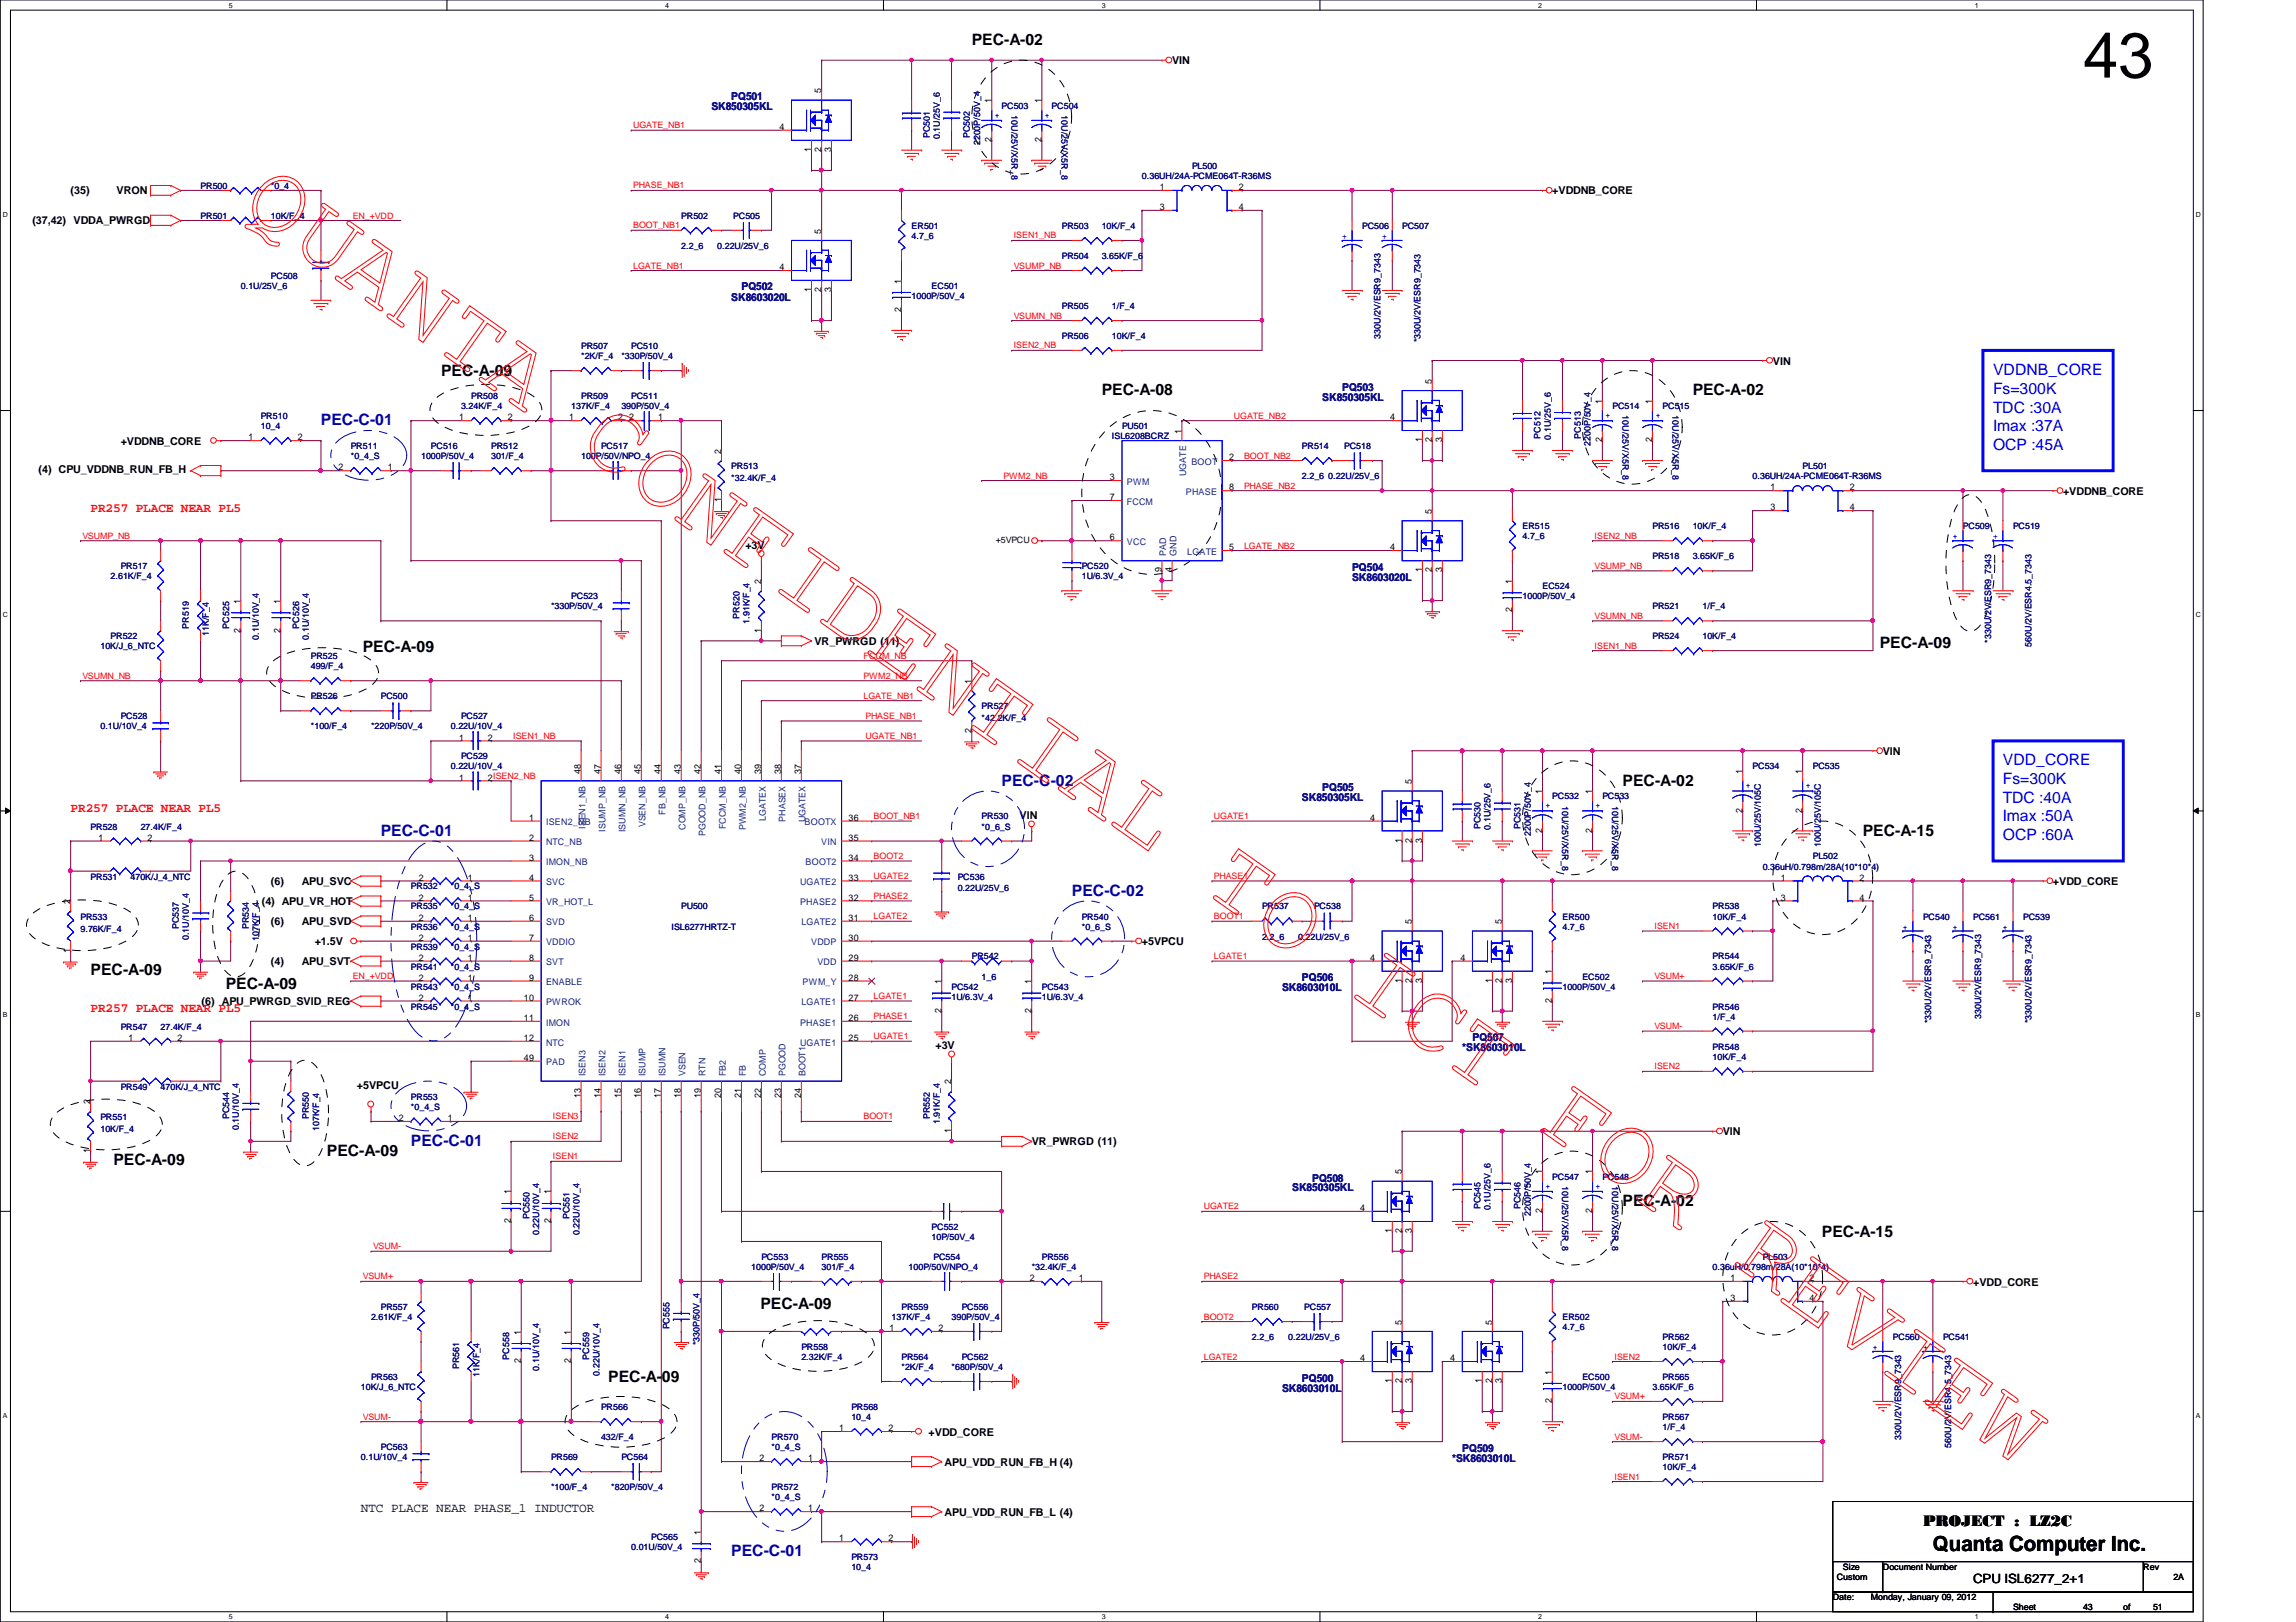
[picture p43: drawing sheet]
<svg xmlns="http://www.w3.org/2000/svg" width="297mm" height="210mm" viewBox="0 0 297 210" stroke-linecap="round" stroke-linejoin="round" font-family="sans-serif">
<defs><g id="words">
<text font-size="8.3" x="269.5" y="10">43</text>
<text font-size="2.7" x="250.1" y="200.7">Quanta Computer Inc.</text>
<g font-size="2">
<text x="125.7" y="5.8">PEC-A-02</text>
<text x="57.1" y="48.7">PEC-A-09</text>
<text x="142.5" y="51.1">PEC-A-08</text>
<text x="219" y="51.1">PEC-A-02</text>
<text x="243.2" y="83.9">PEC-A-09</text>
<text x="46.9" y="84.3">PEC-A-09</text>
<text x="209.9" y="101.7">PEC-A-02</text>
<text x="241" y="108.2">PEC-A-15</text>
<text x="11.7" y="126.2">PEC-A-09</text>
<text x="29.2" y="128">PEC-A-09</text>
<text x="42.3" y="149.6">PEC-A-09</text>
<text x="14.7" y="150.7">PEC-A-09</text>
<text x="209.9" y="156.1">PEC-A-02</text>
<text x="235.7" y="160.1">PEC-A-15</text>
<text x="98.4" y="169.4">PEC-A-09</text>
<text x="78.7" y="178.9">PEC-A-09</text>
<text x="248.8" y="197.5">PROJECT : LZ2C</text>
</g>
<g font-size="2" fill="#00f">
<text x="257.8" y="48.6">VDDNB_CORE</text>
<text x="257.8" y="51">Fs=300K</text>
<text x="257.8" y="53.4">TDC :30A</text>
<text x="257.8" y="55.8">Imax :37A</text>
<text x="257.8" y="58.2">OCP :45A</text>
<text x="259.1" y="99.1">VDD_CORE</text>
<text x="259.1" y="101.5">Fs=300K</text>
<text x="259.1" y="103.9">TDC :40A</text>
<text x="259.1" y="106.3">Imax :50A</text>
<text x="259.1" y="108.7">OCP :60A</text>
</g>
<g font-size="2" fill="#0000a0">
<text x="41.5" y="55">PEC-C-01</text>
<text x="129.6" y="101.7">PEC-C-02</text>
<text x="49.3" y="108.2">PEC-C-01</text>
<text x="138.7" y="115.9">PEC-C-02</text>
<text x="53.2" y="148.3">PEC-C-01</text>
<text x="94.6" y="201.4">PEC-C-01</text>
</g>
<g font-size="1.7" fill="#f00">
<text x="11.7" y="66.2">PR257 PLACE NEAR PL5</text>
<text x="9.1" y="105.1">PR257 PLACE NEAR PL5</text>
<text x="11.7" y="131">PR257 PLACE NEAR PL5</text>
</g>
<g font-size="1.7">
<text x="46.7" y="195.6">NTC PLACE NEAR PHASE_1 INDUCTOR</text>
<text x="255.3" y="204.9">CPU ISL6277_2+1</text>
</g>
<g font-size="1.4">
<text x="151.6" y="8.3">VIN</text>
<text x="4.2" y="29">(37,42) VDDA_PWRGD</text>
<text x="9.1" y="25.1">(35)</text>
<text x="15.1" y="25.1">VRON</text>
<text x="200.8" y="25.1">+VDDNB_CORE</text>
<text x="229.4" y="47.2">VIN</text>
<text x="15.6" y="57.5">+VDDNB_CORE</text>
<text x="5" y="61.2">(4) CPU_VDDNB_RUN_FB_H</text>
<text x="266.9" y="64">+VDDNB_CORE</text>
<text x="96.4" y="71">+3V</text>
<text x="105.4" y="83.4">VR_PWRGD (11)</text>
<text x="243.6" y="97.7">VIN</text>
<text x="131.9" y="106">VIN</text>
<text x="33.9" y="117.1">(4) APU_VR_HOT</text>
<text x="35" y="114.6">(6)</text>
<text x="35" y="119.7">(6)</text>
<text x="39" y="114.6">APU_SVC</text>
<text x="39" y="119.7">APU_SVD</text>
<text x="265.6" y="114.6">+VDD_CORE</text>
<text x="35" y="124.9">(4)</text>
<text x="39" y="124.9">APU_SVT</text>
<text x="40.7" y="122.3">+1.5V</text>
<text x="147.7" y="122.3">+5VPCU</text>
<text x="26.1" y="130.1">(6) APU_PWRGD_SVID_REG</text>
<text x="121" y="135.8">+3V</text>
<text x="46.2" y="141">+5VPCU</text>
<text x="133.5" y="148.2">VR_PWRGD (11)</text>
<text x="222.9" y="146.9">VIN</text>
<text x="255.3" y="166.4">+VDD_CORE</text>
<text x="120.1" y="185.8">+VDD_CORE</text>
<text x="122.2" y="189.7">APU_VDD_RUN_FB_H (4)</text>
<text x="122.2" y="196.2">APU_VDD_RUN_FB_L (4)</text>
</g>
<g font-size="1.4" fill="#000080">
<text x="92" y="14.3">SK850305KL</text>
<text x="94.6" y="13">PQ501</text>
<text x="94.6" y="38.9">SK8603020L</text>
<text x="95.9" y="37.6">PQ502</text>
<text x="171.1" y="51.9">SK850305KL</text>
<text x="173.6" y="50.5">PQ503</text>
<text x="174.9" y="73.9">PQ504</text>
<text x="174.9" y="75.2">SK8603020L</text>
<text x="168.4" y="103.7">SK850305KL</text>
<text x="171.1" y="102.4">PQ505</text>
<text x="165.9" y="128.3">SK8603010L</text>
<text x="168.4" y="127">PQ506</text>
<text x="189.2" y="136.1">*SK8603010L</text>
<text x="190.5" y="134.7">PQ507</text>
<text x="167.2" y="154.2">SK850305KL</text>
<text x="169.8" y="152.9">PQ508</text>
<text x="168.4" y="178.8">PQ500</text>
<text x="165.9" y="180.1">SK8603010L</text>
<text x="187.9" y="189.1">*SK8603010L</text>
<text x="189.2" y="187.9">PQ509</text>
</g>
<g font-size="1.2">
<text x="100.8" y="16.8">4</text>
<text x="106.3" y="12.1" transform="rotate(-90 106.3 12.1)">5</text>
<text x="128.3" y="13.4" transform="rotate(-90 128.3 13.4)">1</text>
<text x="134.7" y="13.4" transform="rotate(-90 134.7 13.4)">1</text>
<text x="104.9" y="19.7" transform="rotate(-90 104.9 19.7)">1</text>
<text x="106.3" y="19.7" transform="rotate(-90 106.3 19.7)">2</text>
<text x="107.5" y="19.7" transform="rotate(-90 107.5 19.7)">3</text>
<text x="128.3" y="18.4" transform="rotate(-90 128.3 18.4)">2</text>
<text x="134.7" y="18.4" transform="rotate(-90 134.7 18.4)">2</text>
<text x="150.1" y="24.6">1</text>
<text x="150.1" y="27.2">3</text>
<text x="160.3" y="24.6">2</text>
<text x="160.3" y="27.2">4</text>
<text x="100.8" y="35">4</text>
<text x="106.3" y="30.2" transform="rotate(-90 106.3 30.2)">5</text>
<text x="104.9" y="37.8" transform="rotate(-90 104.9 37.8)">1</text>
<text x="106.3" y="37.8" transform="rotate(-90 106.3 37.8)">2</text>
<text x="107.5" y="37.8" transform="rotate(-90 107.5 37.8)">3</text>
<text x="116.6" y="40.4" transform="rotate(-90 116.6 40.4)">2</text>
<text x="116.6" y="36.7" transform="rotate(-90 116.6 36.7)">1</text>
<text x="185.2" y="49.7" transform="rotate(-90 185.2 49.7)">5</text>
<text x="207.3" y="52.2" transform="rotate(-90 207.3 52.2)">1</text>
<text x="213.7" y="52.2" transform="rotate(-90 213.7 52.2)">1</text>
<text x="32.2" y="57">1</text>
<text x="38.5" y="57">2</text>
<text x="59.4" y="54.4">1</text>
<text x="65.7" y="54.4">2</text>
<text x="73.6" y="54.4">1</text>
<text x="80" y="54.4">2</text>
<text x="81.4" y="54.4">2</text>
<text x="85.1" y="54.4">1</text>
<text x="93.3" y="58.7" transform="rotate(-90 93.3 58.7)">2</text>
<text x="152.9" y="56.1" transform="rotate(-90 152.9 56.1)">1</text>
<text x="159" y="59.6">2</text>
<text x="179.8" y="54.4">4</text>
<text x="184" y="57.2" transform="rotate(-90 184 57.2)">1</text>
<text x="185.2" y="57.2" transform="rotate(-90 185.2 57.2)">2</text>
<text x="186.6" y="57.2" transform="rotate(-90 186.6 57.2)">3</text>
<text x="207.3" y="57.2" transform="rotate(-90 207.3 57.2)">2</text>
<text x="213.7" y="57.2" transform="rotate(-90 213.7 57.2)">2</text>
<text x="43.8" y="60.9">2</text>
<text x="50.2" y="60.9">1</text>
<text x="93.3" y="65" transform="rotate(-90 93.3 65)">1</text>
<text x="143.6" y="62.1">3</text>
<text x="143.6" y="64.7">7</text>
<text x="159" y="63.5">8</text>
<text x="229.1" y="63.5">1</text>
<text x="239.3" y="63.5">2</text>
<text x="143.6" y="69.9">6</text>
<text x="159" y="71.2">5</text>
<text x="179.8" y="71.2">4</text>
<text x="185.2" y="66.5" transform="rotate(-90 185.2 66.5)">5</text>
<text x="229.1" y="66">3</text>
<text x="239.3" y="66">4</text>
<text x="98.5" y="75.6" transform="rotate(-90 98.5 75.6)">2</text>
<text x="150.3" y="74.1" transform="rotate(-90 150.3 74.1)">9</text>
<text x="151.6" y="74.1" transform="rotate(-90 151.6 74.1)">4</text>
<text x="184" y="74.1" transform="rotate(-90 184 74.1)">1</text>
<text x="185.2" y="74.1" transform="rotate(-90 185.2 74.1)">2</text>
<text x="186.6" y="74.1" transform="rotate(-90 186.6 74.1)">3</text>
<text x="195.6" y="75.6" transform="rotate(-90 195.6 75.6)">1</text>
<text x="31.1" y="81.9" transform="rotate(-90 31.1 81.9)">2</text>
<text x="31.1" y="78.1" transform="rotate(-90 31.1 78.1)">1</text>
<text x="36.3" y="81.9" transform="rotate(-90 36.3 81.9)">2</text>
<text x="36.3" y="78.1" transform="rotate(-90 36.3 78.1)">1</text>
<text x="98.5" y="81.9" transform="rotate(-90 98.5 81.9)">1</text>
<text x="195.6" y="79.2" transform="rotate(-90 195.6 79.2)">2</text>
<text x="125.7" y="88.5" transform="rotate(-90 125.7 88.5)">1</text>
<text x="59.4" y="95.8">1</text>
<text x="63.1" y="95.8">2</text>
<text x="125.7" y="94.8" transform="rotate(-90 125.7 94.8)">2</text>
<text x="59.4" y="101">1</text>
<text x="63.1" y="101">2ISEN2_NB</text>
<text x="75.1" y="100.2" transform="rotate(-90 75.1 100.2)">48</text>
<text x="77.7" y="100.2" transform="rotate(-90 77.7 100.2)">47</text>
<text x="80.3" y="100.2" transform="rotate(-90 80.3 100.2)">46</text>
<text x="82.9" y="100.2" transform="rotate(-90 82.9 100.2)">45</text>
<text x="85.5" y="100.2" transform="rotate(-90 85.5 100.2)">44</text>
<text x="88.1" y="100.2" transform="rotate(-90 88.1 100.2)">43</text>
<text x="90.7" y="100.2" transform="rotate(-90 90.7 100.2)">42</text>
<text x="93.3" y="100.2" transform="rotate(-90 93.3 100.2)">41</text>
<text x="95.9" y="100.2" transform="rotate(-90 95.9 100.2)">40</text>
<text x="98.5" y="100.2" transform="rotate(-90 98.5 100.2)">39</text>
<text x="101" y="100.2" transform="rotate(-90 101 100.2)">38</text>
<text x="103.6" y="100.2" transform="rotate(-90 103.6 100.2)">37</text>
<text x="182.7" y="101.5" transform="rotate(-90 182.7 101.5)">5</text>
<text x="225.4" y="100.2" transform="rotate(-90 225.4 100.2)">1</text>
<text x="233.2" y="100.2" transform="rotate(-90 233.2 100.2)">1</text>
<text x="68.4" y="106.2">1</text>
<text x="109.8" y="106.2">36</text>
<text x="177.2" y="106.2">4</text>
<text x="199.5" y="107.8" transform="rotate(-90 199.5 107.8)">2</text>
<text x="199.5" y="102.7" transform="rotate(-90 199.5 102.7)">1</text>
<text x="206" y="107.8" transform="rotate(-90 206 107.8)">2</text>
<text x="206" y="102.7" transform="rotate(-90 206 102.7)">1</text>
<text x="225.4" y="105.2" transform="rotate(-90 225.4 105.2)">2</text>
<text x="233.2" y="105.2" transform="rotate(-90 233.2 105.2)">2</text>
<text x="12.7" y="108.8">1</text>
<text x="19.1" y="108.8">2</text>
<text x="54.2" y="114">2</text>
<text x="60.5" y="114">1</text>
<text x="68.4" y="114">4</text>
<text x="68.4" y="108.8">2</text>
<text x="68.4" y="111.4">3</text>
<text x="109.8" y="114">33</text>
<text x="109.8" y="111.4">34</text>
<text x="109.8" y="108.8">35</text>
<text x="181.4" y="109.1" transform="rotate(-90 181.4 109.1)">1</text>
<text x="182.7" y="109.1" transform="rotate(-90 182.7 109.1)">2</text>
<text x="184" y="109.1" transform="rotate(-90 184 109.1)">3</text>
<text x="230.4" y="114">1</text>
<text x="240.6" y="114">2</text>
<text x="9.1" y="117" transform="rotate(-90 9.1 117)">2</text>
<text x="54.2" y="119.2">2</text>
<text x="54.2" y="116.5">2</text>
<text x="60.5" y="119.2">1</text>
<text x="60.5" y="116.5">1</text>
<text x="68.4" y="116.5">5</text>
<text x="68.4" y="119.2">6</text>
<text x="109.8" y="119.2">31</text>
<text x="109.8" y="116.5">32</text>
<text x="182.7" y="119.6" transform="rotate(-90 182.7 119.6)">5</text>
<text x="194.3" y="119.6" transform="rotate(-90 194.3 119.6)">5</text>
<text x="230.4" y="116.5">3</text>
<text x="240.6" y="116.5">4</text>
<text x="9.1" y="123.3" transform="rotate(-90 9.1 123.3)">1</text>
<text x="54.2" y="121.8">2</text>
<text x="54.2" y="124.3">2</text>
<text x="60.5" y="121.8">1</text>
<text x="60.5" y="124.3">1</text>
<text x="68.4" y="121.8">7</text>
<text x="68.4" y="124.3">8</text>
<text x="109.8" y="124.3">29</text>
<text x="109.8" y="121.8">30</text>
<text x="177.2" y="124.3">4</text>
<text x="188.9" y="124.3">4</text>
<text x="54.2" y="126.9">2</text>
<text x="54.2" y="129.5">2</text>
<text x="60.5" y="126.9">1</text>
<text x="60.5" y="129.5">1</text>
<text x="67.8" y="129.5">10</text>
<text x="68.4" y="126.9">9</text>
<text x="109.8" y="129.5">27</text>
<text x="109.8" y="126.9">28</text>
<text x="121.8" y="131.1" transform="rotate(-90 121.8 131.1)">2</text>
<text x="121.8" y="127.4" transform="rotate(-90 121.8 127.4)">1</text>
<text x="133.4" y="131.1" transform="rotate(-90 133.4 131.1)">2</text>
<text x="133.4" y="127.4" transform="rotate(-90 133.4 127.4)">1</text>
<text x="181.4" y="127.2" transform="rotate(-90 181.4 127.2)">1</text>
<text x="182.7" y="127.2" transform="rotate(-90 182.7 127.2)">2</text>
<text x="184" y="127.2" transform="rotate(-90 184 127.2)">3</text>
<text x="193" y="127.2" transform="rotate(-90 193 127.2)">1</text>
<text x="194.3" y="127.2" transform="rotate(-90 194.3 127.2)">2</text>
<text x="195.6" y="127.2" transform="rotate(-90 195.6 127.2)">3</text>
<text x="200.8" y="129.8" transform="rotate(-90 200.8 129.8)">2</text>
<text x="200.8" y="126.1" transform="rotate(-90 200.8 126.1)">1</text>
<text x="16.6" y="134.7">1</text>
<text x="23" y="134.7">2</text>
<text x="67.8" y="132.1">11</text>
<text x="67.8" y="134.7">12</text>
<text x="67.8" y="137.3">49</text>
<text x="109.8" y="132.1">26</text>
<text x="109.8" y="134.7">25</text>
<text x="11.7" y="142.9" transform="rotate(-90 11.7 142.9)">2</text>
<text x="75.1" y="142.1" transform="rotate(-90 75.1 142.1)">13</text>
<text x="77.7" y="142.1" transform="rotate(-90 77.7 142.1)">14</text>
<text x="80.3" y="142.1" transform="rotate(-90 80.3 142.1)">15</text>
<text x="82.9" y="142.1" transform="rotate(-90 82.9 142.1)">16</text>
<text x="85.5" y="142.1" transform="rotate(-90 85.5 142.1)">17</text>
<text x="88.1" y="142.1" transform="rotate(-90 88.1 142.1)">18</text>
<text x="90.7" y="142.1" transform="rotate(-90 90.7 142.1)">19</text>
<text x="93.3" y="142.1" transform="rotate(-90 93.3 142.1)">20</text>
<text x="95.9" y="142.1" transform="rotate(-90 95.9 142.1)">21</text>
<text x="98.5" y="142.1" transform="rotate(-90 98.5 142.1)">22</text>
<text x="101" y="142.1" transform="rotate(-90 101 142.1)">23</text>
<text x="103.6" y="142.1" transform="rotate(-90 103.6 142.1)">24</text>
<text x="123.1" y="140.3" transform="rotate(-90 123.1 140.3)">2</text>
<text x="11.7" y="149.2" transform="rotate(-90 11.7 149.2)">1</text>
<text x="51.6" y="145.1">2</text>
<text x="58" y="145.1">1</text>
<text x="123.1" y="146.6" transform="rotate(-90 123.1 146.6)">1</text>
<text x="66.1" y="154.6" transform="rotate(-90 66.1 154.6)">1</text>
<text x="71.2" y="154.6" transform="rotate(-90 71.2 154.6)">1</text>
<text x="181.4" y="152" transform="rotate(-90 181.4 152)">5</text>
<text x="199.5" y="152" transform="rotate(-90 199.5 152)">1</text>
<text x="206" y="152" transform="rotate(-90 206 152)">1</text>
<text x="66.1" y="158.3" transform="rotate(-90 66.1 158.3)">2</text>
<text x="71.2" y="158.3" transform="rotate(-90 71.2 158.3)">2</text>
<text x="176" y="156.7">4</text>
<text x="180.1" y="159.6" transform="rotate(-90 180.1 159.6)">1</text>
<text x="181.4" y="159.6" transform="rotate(-90 181.4 159.6)">2</text>
<text x="182.7" y="159.6" transform="rotate(-90 182.7 159.6)">3</text>
<text x="199.5" y="157" transform="rotate(-90 199.5 157)">2</text>
<text x="206" y="157" transform="rotate(-90 206 157)">2</text>
<text x="133.2" y="165.8">2</text>
<text x="139.6" y="165.8">1</text>
<text x="223.9" y="165.8">1</text>
<text x="234.1" y="165.8">2</text>
<text x="67.4" y="172.7" transform="rotate(-90 67.4 172.7)">1</text>
<text x="73.9" y="172.7" transform="rotate(-90 73.9 172.7)">1</text>
<text x="115.1" y="172.3">1</text>
<text x="121.4" y="172.3">2</text>
<text x="181.4" y="171.4" transform="rotate(-90 181.4 171.4)">5</text>
<text x="193" y="171.4" transform="rotate(-90 193 171.4)">5</text>
<text x="223.9" y="168.4">3</text>
<text x="234.1" y="168.4">4</text>
<text x="67.4" y="176.4" transform="rotate(-90 67.4 176.4)">2</text>
<text x="73.9" y="176.4" transform="rotate(-90 73.9 176.4)">2</text>
<text x="176" y="176.1">4</text>
<text x="180.1" y="179" transform="rotate(-90 180.1 179)">1</text>
<text x="181.4" y="179" transform="rotate(-90 181.4 179)">2</text>
<text x="182.7" y="179" transform="rotate(-90 182.7 179)">3</text>
<text x="187.6" y="176.1">4</text>
<text x="191.7" y="179" transform="rotate(-90 191.7 179)">1</text>
<text x="193" y="179" transform="rotate(-90 193 179)">2</text>
<text x="194.3" y="179" transform="rotate(-90 194.3 179)">3</text>
<text x="200.8" y="177.9" transform="rotate(-90 200.8 177.9)">1</text>
<text x="108.6" y="185.2">1</text>
<text x="114.9" y="185.2">2</text>
<text x="200.8" y="181.6" transform="rotate(-90 200.8 181.6)">2</text>
<text x="98.3" y="189.1">2</text>
<text x="104.6" y="189.1">1</text>
<text x="98.3" y="195.6">2</text>
<text x="104.6" y="195.6">1</text>
<text x="90.7" y="202.3" transform="rotate(-90 90.7 202.3)">2</text>
<text x="90.7" y="198.6" transform="rotate(-90 90.7 198.6)">1</text>
<text x="108.6" y="199.5">1</text>
<text x="114.9" y="199.5">2</text>
</g>
<g font-size="1.2" fill="#004080">
<text x="145.8" y="62.7">PWM</text>
<text x="145.8" y="65.3">FCCM</text>
<text x="153.4" y="64.1">PHASE</text>
<text x="153.5" y="61.6" transform="rotate(-90 153.5 61.6)">UGATE</text>
<text x="154.1" y="60.2">BOOT</text>
<text x="145.8" y="70.5">VCC</text>
<text x="150.9" y="71.9" transform="rotate(-90 150.9 71.9)">PAD</text>
<text x="152.2" y="71.9" transform="rotate(-90 152.2 71.9)">GND</text>
<text x="153.6" y="71.8">LGATE</text>
<text x="70.7" y="106.8">ISEN2_NB</text>
<text x="75.7" y="107.3" transform="rotate(-90 75.7 107.3)">ISEN1_NB</text>
<text x="78.3" y="107.6" transform="rotate(-90 78.3 107.6)">ISUMP_NB</text>
<text x="80.9" y="107.7" transform="rotate(-90 80.9 107.7)">ISUMN_NB</text>
<text x="83.5" y="107.1" transform="rotate(-90 83.5 107.1)">VSEN_NB</text>
<text x="86.1" y="105.4" transform="rotate(-90 86.1 105.4)">FB_NB</text>
<text x="88.7" y="107.4" transform="rotate(-90 88.7 107.4)">COMP_NB</text>
<text x="93.9" y="107.3" transform="rotate(-90 93.9 107.3)">FCCM_NB</text>
<text x="96.5" y="107.4" transform="rotate(-90 96.5 107.4)">PWM2_NB</text>
<text x="99.1" y="106.2" transform="rotate(-90 99.1 106.2)">LGATEX</text>
<text x="101.6" y="106.3" transform="rotate(-90 101.6 106.3)">PHASEX</text>
<text x="104.1" y="106.8">BOOTX</text>
<text x="104.2" y="106.4" transform="rotate(-90 104.2 106.4)">UGATEX</text>
<text x="70.7" y="109.4">NTC_NB</text>
<text x="70.7" y="112">IMON_NB</text>
<text x="91.3" y="108.2" transform="rotate(-90 91.3 108.2)">PGOOD_NB</text>
<text x="104.2" y="112">BOOT2</text>
<text x="106.3" y="109.4">VIN</text>
<text x="70.7" y="114.6">SVC</text>
<text x="70.7" y="117.1">VR_HOT_L</text>
<text x="70.7" y="119.8">SVD</text>
<text x="103.5" y="117.1">PHASE2</text>
<text x="103.5" y="114.6">UGATE2</text>
<text x="103.7" y="119.8">LGATE2</text>
<text x="70.7" y="122.3">VDDIO</text>
<text x="70.7" y="124.9">SVT</text>
<text x="104.9" y="122.3">VDDP</text>
<text x="105.7" y="124.9">VDD</text>
<text x="70.7" y="127.5">ENABLE</text>
<text x="70.7" y="130.1">PWROK</text>
<text x="103.7" y="130.1">LGATE1</text>
<text x="103.8" y="127.5">PWM_Y</text>
<text x="70.7" y="132.7">IMON</text>
<text x="70.7" y="135.3">NTC</text>
<text x="70.7" y="137.9">PAD</text>
<text x="103.5" y="132.7">PHASE1</text>
<text x="103.5" y="135.3">UGATE1</text>
<text x="75.7" y="139.3" transform="rotate(-90 75.7 139.3)">ISEN3</text>
<text x="78.3" y="139.3" transform="rotate(-90 78.3 139.3)">ISEN2</text>
<text x="80.9" y="139.3" transform="rotate(-90 80.9 139.3)">ISEN1</text>
<text x="83.5" y="139.3" transform="rotate(-90 83.5 139.3)">ISUMP</text>
<text x="86.1" y="139.3" transform="rotate(-90 86.1 139.3)">ISUMN</text>
<text x="88.7" y="139.3" transform="rotate(-90 88.7 139.3)">VSEN</text>
<text x="91.3" y="139.3" transform="rotate(-90 91.3 139.3)">RTN</text>
<text x="93.9" y="139.3" transform="rotate(-90 93.9 139.3)">FB2</text>
<text x="96.5" y="139.3" transform="rotate(-90 96.5 139.3)">FB</text>
<text x="99.1" y="139.3" transform="rotate(-90 99.1 139.3)">COMP</text>
<text x="101.6" y="139.3" transform="rotate(-90 101.6 139.3)">PGOOD</text>
<text x="104.2" y="139.3" transform="rotate(-90 104.2 139.3)">BOOT1</text>
</g>
<g font-size="1.1" fill="#f00">
<text x="81.9" y="16.6">UGATE_NB1</text>
<text x="45.6" y="28.3">EN_+VDD</text>
<text x="81.9" y="29.5">BOOT_NB1</text>
<text x="81.9" y="24.4">PHASE_NB1</text>
<text x="81.9" y="34.8">LGATE_NB1</text>
<text x="131.1" y="34.8">VSUMP_NB</text>
<text x="131.1" y="30.9">ISEN1_NB</text>
<text x="131.1" y="41.2">VSUMN_NB</text>
<text x="131.1" y="45.1">ISEN2_NB</text>
<text x="159.6" y="54.2">UGATE_NB2</text>
<text x="160.9" y="59.4">BOOT_NB2</text>
<text x="129.8" y="61.9">PWM2_NB</text>
<text x="160.9" y="63.2">PHASE_NB2</text>
<text x="10.7" y="69.7">VSUMP_NB</text>
<text x="160.9" y="71">LGATE_NB2</text>
<text x="206.3" y="69.7">ISEN2_NB</text>
<text x="206.3" y="73.6">VSUMP_NB</text>
<text x="206.3" y="80.1">VSUMN_NB</text>
<text x="206.3" y="83.9">ISEN1_NB</text>
<text x="10.7" y="87.8">VSUMN_NB</text>
<text x="111.7" y="87.8">PWM2_NB</text>
<text x="111.7" y="85.3">FCCM_NB</text>
<text x="66.4" y="95.6">ISEN1_NB</text>
<text x="111.7" y="90.4">LGATE_NB1</text>
<text x="112" y="93">PHASE_NB1</text>
<text x="112" y="95.6">UGATE_NB1</text>
<text x="113" y="106">BOOT_NB1</text>
<text x="157.1" y="106">UGATE1</text>
<text x="113" y="111.2">BOOT2</text>
<text x="113" y="113.7">UGATE2</text>
<text x="157.1" y="113.7">PHASE1</text>
<text x="113" y="116.3">PHASE2</text>
<text x="113" y="119">LGATE2</text>
<text x="157.1" y="119">BOOT1</text>
<text x="157.1" y="124.1">LGATE1</text>
<text x="214" y="120.2">ISEN1</text>
<text x="45.6" y="126.7">EN_+VDD</text>
<text x="113" y="129.3">LGATE1</text>
<text x="113" y="131.9">PHASE1</text>
<text x="214" y="126.7">VSUM+</text>
<text x="113" y="134.5">UGATE1</text>
<text x="214" y="133.2">VSUM-</text>
<text x="214" y="138.4">ISEN2</text>
<text x="71.5" y="144.9">ISEN3</text>
<text x="71.5" y="147.4">ISEN2</text>
<text x="111.7" y="144.9">BOOT1</text>
<text x="71.5" y="150">ISEN1</text>
<text x="48.3" y="161.7">VSUM-</text>
<text x="155.7" y="156.5">UGATE2</text>
<text x="46.9" y="165.6">VSUM+</text>
<text x="155.7" y="165.6">PHASE2</text>
<text x="155.7" y="170.8">BOOT2</text>
<text x="155.7" y="175.9">LGATE2</text>
<text x="208.9" y="175.9">ISEN2</text>
<text x="46.9" y="183.7">VSUM-</text>
<text x="208.9" y="181.1">VSUM+</text>
<text x="208.9" y="186.3">VSUM-</text>
<text x="208.9" y="191.5">ISEN1</text>
</g>
<g font-size="1.1" fill="#000080">
<text x="120.3" y="17.9" transform="rotate(-90 120.3 17.9)">PC501</text>
<text x="125.5" y="17.9" transform="rotate(-90 125.5 17.9)">PC502</text>
<text x="129.6" y="14.1">PC503</text>
<text x="130.8" y="14.9" transform="rotate(90 130.8 14.9)">10U/25V/X5R_8</text>
<text x="136.1" y="14.1">PC504</text>
<text x="137.3" y="14.9" transform="rotate(90 137.3 14.9)">10U/25V/X5R_8</text>
<text x="121.6" y="18" transform="rotate(-90 121.6 18)">0.1U/25V_6</text>
<text x="126.8" y="18.8" transform="rotate(-90 126.8 18.8)">2200P/50V_4</text>
<text x="147.7" y="23.2">0.36UH/24A-PCME064T-R36MS</text>
<text x="154.2" y="21.8">PL500</text>
<text x="25.9" y="24.4">PR500</text>
<text x="25.9" y="28.3">PR501</text>
<text x="35" y="24.4">*0_4</text>
<text x="35" y="28.3">10K/F_4</text>
<text x="88.1" y="28.3">PR502</text>
<text x="94.9" y="28.3">PC505</text>
<text x="117.9" y="29.6">ER501</text>
<text x="137.4" y="29.6">PR503</text>
<text x="142.5" y="29.6">10K/F_4</text>
<text x="176.2" y="29.6">PC506</text>
<text x="181.4" y="29.6">PC507</text>
<text x="88.1" y="32.2">2.2_6</text>
<text x="92.8" y="32.2">0.22U/25V_6</text>
<text x="117.9" y="30.9">4.7_6</text>
<text x="137.4" y="33.5">PR504</text>
<text x="142.5" y="33.5">3.65K/F_6</text>
<text x="31.2" y="37.4">0.1U/25V_6</text>
<text x="35" y="36.1">PC508</text>
<text x="117.9" y="38.7">1000P/50V_4</text>
<text x="120.5" y="37.4">EC501</text>
<text x="137.4" y="40">PR505</text>
<text x="143.8" y="40">1/F_4</text>
<text x="75.2" y="45.2">PR507</text>
<text x="75.2" y="46.4">*2K/F_4</text>
<text x="80.4" y="46.4">*330P/50V_4</text>
<text x="81.7" y="45.2">PC510</text>
<text x="137.4" y="43.9">PR506</text>
<text x="143.8" y="43.9">10K/F_4</text>
<text x="178.6" y="43.8" transform="rotate(-90 178.6 43.8)">330U/2V/ESR9_7343</text>
<text x="183.8" y="44.3" transform="rotate(-90 183.8 44.3)">*330U/2V/ESR9_7343</text>
<text x="59.6" y="52.9">3.24K/F_4</text>
<text x="61" y="51.6">PR508</text>
<text x="73.9" y="52.9">137K/F_4</text>
<text x="75.2" y="51.6">PR509</text>
<text x="80.4" y="52.9">390P/50V_4</text>
<text x="81.7" y="51.6">PC511</text>
<text x="208.6" y="52.9">PC514</text>
<text x="209.9" y="53.8" transform="rotate(90 209.9 53.8)">10U/25V/X5R_8</text>
<text x="215.1" y="52.9">PC515</text>
<text x="216.4" y="53.8" transform="rotate(90 216.4 53.8)">10U/25V/X5R_8</text>
<text x="33.7" y="54.2">PR510</text>
<text x="33.7" y="55.5">10_4</text>
<text x="45.4" y="58.1">PR511</text>
<text x="45.4" y="59.4">*0_4_S</text>
<text x="54.5" y="59.4">1000P/50V_4</text>
<text x="55.7" y="58.1">PC516</text>
<text x="63.5" y="58.1">PR512</text>
<text x="63.5" y="59.4">301/F_4</text>
<text x="75.2" y="59.4">100P/50V/NPO_4</text>
<text x="77.8" y="58.1">PC517</text>
<text x="143.8" y="56.8">ISL6208BCRZ</text>
<text x="145.2" y="55.5">PU501</text>
<text x="168.4" y="58.1">PR514</text>
<text x="173.9" y="58.1">PC518</text>
<text x="199.3" y="56.8" transform="rotate(-90 199.3 56.8)">PC512</text>
<text x="200.6" y="56.9" transform="rotate(-90 200.6 56.9)">0.1U/25V_6</text>
<text x="204.5" y="56.8" transform="rotate(-90 204.5 56.8)">PC513</text>
<text x="205.8" y="57.7" transform="rotate(-90 205.8 57.7)">2200P/50V_4</text>
<text x="94.6" y="60.7">PR513</text>
<text x="94.6" y="62.3">*32.4K/F_4</text>
<text x="168.4" y="62">2.2_6</text>
<text x="171.8" y="62">0.22U/25V_6</text>
<text x="226.7" y="62">0.36UH/24A-PCME064T-R36MS</text>
<text x="233.2" y="60.7">PL501</text>
<text x="197" y="68.5">ER515</text>
<text x="197" y="69.8">4.7_6</text>
<text x="213.8" y="68.5">PR516</text>
<text x="219" y="68.5">10K/F_4</text>
<text x="254" y="68.5">PC509</text>
<text x="260.4" y="68.5">PC519</text>
<text x="14.3" y="75">2.61K/F_4</text>
<text x="15.6" y="73.7">PR517</text>
<text x="73.9" y="77.6">PC523</text>
<text x="140" y="73.7">PC520</text>
<text x="140" y="75">1U/6.3V_4</text>
<text x="197" y="77.6">1000P/50V_4</text>
<text x="199.6" y="76.2">EC524</text>
<text x="213.8" y="72.3">PR518</text>
<text x="219" y="72.3">3.65K/F_6</text>
<text x="14.3" y="82.7">PR522</text>
<text x="24.4" y="81.4" transform="rotate(-90 24.4 81.4)">PR519</text>
<text x="27" y="82.3" transform="rotate(-90 27 82.3)">11K/F_4</text>
<text x="29.6" y="81.4" transform="rotate(-90 29.6 81.4)">PC525</text>
<text x="33.5" y="82.8" transform="rotate(-90 33.5 82.8)">0.1U/10V_4</text>
<text x="38.7" y="81.4" transform="rotate(-90 38.7 81.4)">PC526</text>
<text x="40" y="82.8" transform="rotate(-90 40 82.8)">0.1U/10V_4</text>
<text x="71.3" y="78.8">*330P/50V_4</text>
<text x="95.7" y="80.1" transform="rotate(-90 95.7 80.1)">PR520</text>
<text x="97" y="80.7" transform="rotate(-90 97 80.7)">1.91K/F_4</text>
<text x="213.8" y="82.7">PR524</text>
<text x="213.8" y="78.8">PR521</text>
<text x="220.3" y="82.7">10K/F_4</text>
<text x="220.3" y="78.8">1/F_4</text>
<text x="257.6" y="83.2" transform="rotate(-90 257.6 83.2)">*330U/2V/ESR9_7343</text>
<text x="262.8" y="83.7" transform="rotate(-90 262.8 83.7)">560U/2V/ESR4.5_7343</text>
<text x="13" y="84">10K/J_6_NTC</text>
<text x="40.2" y="85.3">PR525</text>
<text x="40.2" y="86.6">499/F_4</text>
<text x="13" y="94.4">0.1U/10V_4</text>
<text x="15.6" y="93.1">PC528</text>
<text x="40.2" y="90.5">PR526</text>
<text x="40.2" y="94.4">*100/F_4</text>
<text x="48" y="94.4">*220P/50V_4</text>
<text x="49.3" y="90.5">PC500</text>
<text x="58.3" y="94.4">0.22U/10V_4</text>
<text x="59.6" y="93.1">PC527</text>
<text x="127" y="91.8">PR527</text>
<text x="127" y="93.3">*42.2K/F_4</text>
<text x="58.3" y="99.6">0.22U/10V_4</text>
<text x="59.6" y="98.3">PC529</text>
<text x="226.7" y="99.6">PC534</text>
<text x="234.5" y="99.6">PC535</text>
<text x="11.7" y="107.4">PR528</text>
<text x="18.2" y="107.4">27.4K/F_4</text>
<text x="127" y="106">PR530</text>
<text x="127" y="107.4">*0_6_S</text>
<text x="191.6" y="107.3" transform="rotate(-90 191.6 107.3)">PC530</text>
<text x="192.8" y="107.4" transform="rotate(-90 192.8 107.4)">0.1U/25V_6</text>
<text x="196.7" y="107.3" transform="rotate(-90 196.7 107.3)">PC531</text>
<text x="200.8" y="103.5">PC532</text>
<text x="202.1" y="104.3" transform="rotate(90 202.1 104.3)">10U/25V/X5R_8</text>
<text x="207.3" y="103.5">PC533</text>
<text x="208.6" y="104.3" transform="rotate(90 208.6 104.3)">10U/25V/X5R_8</text>
<text x="11.7" y="113.8">PR531</text>
<text x="16.9" y="113.8">470K/J_4_NTC</text>
<text x="123.9" y="113.8">PC536</text>
<text x="198" y="108.2" transform="rotate(-90 198 108.2)">2200P/50V_4</text>
<text x="227.8" y="109.6" transform="rotate(-90 227.8 109.6)">100U/25V/105C</text>
<text x="228" y="112.5">0.36uH/0.798m/28A(10*10*4)</text>
<text x="234.5" y="111.2">PL502</text>
<text x="235.6" y="109.6" transform="rotate(-90 235.6 109.6)">100U/25V/105C</text>
<text x="10.4" y="119">PR533</text>
<text x="53.2" y="115.1">PR532</text>
<text x="53.2" y="117.7">PR535</text>
<text x="58.3" y="115.1">*0_4_S</text>
<text x="58.3" y="117.7">*0_4_S</text>
<text x="88.1" y="117.7">PU500</text>
<text x="123.9" y="115.4">0.22U/25V_6</text>
<text x="140" y="119">PR540</text>
<text x="163.3" y="117.7">PR537</text>
<text x="170" y="117.7">PC538</text>
<text x="202.1" y="119">ER500</text>
<text x="221.6" y="117.7">PR538</text>
<text x="221.6" y="119">10K/F_4</text>
<text x="248.8" y="119">PC540</text>
<text x="255.3" y="119">PC561</text>
<text x="261.7" y="119">PC539</text>
<text x="10.4" y="120.6">9.76K/F_4</text>
<text x="23.2" y="120.2" transform="rotate(-90 23.2 120.2)">PC537</text>
<text x="24.4" y="121.7" transform="rotate(-90 24.4 121.7)">0.1U/10V_4</text>
<text x="32.2" y="120.2" transform="rotate(-90 32.2 120.2)">PR534</text>
<text x="33.5" y="121.8" transform="rotate(-90 33.5 121.8)">107K/F_4</text>
<text x="53.2" y="120.3">PR536</text>
<text x="53.2" y="122.9">PR539</text>
<text x="53.2" y="125.5">PR541</text>
<text x="58.3" y="120.3">*0_4_S</text>
<text x="58.3" y="122.9">*0_4_S</text>
<text x="58.3" y="125.5">*0_4_S</text>
<text x="86.9" y="120.3">ISL6277HRTZ-T</text>
<text x="125.7" y="124.2">PR542</text>
<text x="140" y="120.3">*0_6_S</text>
<text x="163.3" y="121.6">2.2_6</text>
<text x="167.9" y="121.6">0.22U/25V_6</text>
<text x="202.1" y="120.3">4.7_6</text>
<text x="221.6" y="124.2">PR544</text>
<text x="221.6" y="125.5">3.65K/F_6</text>
<text x="53.2" y="128.1">PR543</text>
<text x="53.2" y="130.6">PR545</text>
<text x="58.3" y="128.1">*0_4_S</text>
<text x="58.3" y="130.6">*0_4_S</text>
<text x="123.1" y="128.1">PC542</text>
<text x="123.1" y="129.4">1U/6.3V_4</text>
<text x="127" y="126.8">1_6</text>
<text x="134.8" y="128.1">PC543</text>
<text x="134.8" y="129.4">1U/6.3V_4</text>
<text x="202.1" y="128.1">1000P/50V_4</text>
<text x="204.7" y="126.8">EC502</text>
<text x="221.6" y="130.6">PR546</text>
<text x="221.6" y="132">1/F_4</text>
<text x="256.3" y="131.9" transform="rotate(-90 256.3 131.9)">330U/2V/ESR9_7343</text>
<text x="15.6" y="133.3">PR547</text>
<text x="20.8" y="133.3">27.4K/F_4</text>
<text x="221.6" y="135.8">PR548</text>
<text x="221.6" y="137.1">10K/F_4</text>
<text x="249.8" y="132.4" transform="rotate(-90 249.8 132.4)">*330U/2V/ESR9_7343</text>
<text x="262.8" y="132.4" transform="rotate(-90 262.8 132.4)">*330U/2V/ESR9_7343</text>
<text x="15.6" y="141">PR549</text>
<text x="20.8" y="141">470K/J_4_NTC</text>
<text x="53.2" y="142.3">PR553</text>
<text x="53.2" y="143.6">*0_4_S</text>
<text x="13" y="144.9">PR551</text>
<text x="13" y="146.5">10K/F_4</text>
<text x="29.6" y="144.8" transform="rotate(-90 29.6 144.8)">PC544</text>
<text x="30.9" y="146.3" transform="rotate(-90 30.9 146.3)">0.1U/10V_4</text>
<text x="40" y="144.8" transform="rotate(-90 40 144.8)">PR550</text>
<text x="41.3" y="146.4" transform="rotate(-90 41.3 146.4)">107K/F_4</text>
<text x="120.3" y="144.8" transform="rotate(-90 120.3 144.8)">PR552</text>
<text x="121.6" y="145.5" transform="rotate(-90 121.6 145.5)">1.91K/F_4</text>
<text x="200.8" y="152.7">PC547</text>
<text x="202.1" y="153.5" transform="rotate(90 202.1 153.5)">10U/25V/X5R_8</text>
<text x="207.3" y="152.7">PC548</text>
<text x="208.6" y="153.5" transform="rotate(90 208.6 153.5)">10U/25V/X5R_8</text>
<text x="68.5" y="157.8" transform="rotate(-90 68.5 157.8)">PC550</text>
<text x="69.8" y="159.9" transform="rotate(-90 69.8 159.9)">0.22U/10V_4</text>
<text x="73.7" y="157.8" transform="rotate(-90 73.7 157.8)">PC551</text>
<text x="75" y="159.9" transform="rotate(-90 75 159.9)">0.22U/10V_4</text>
<text x="120.5" y="159.2">PC552</text>
<text x="120.5" y="160.4">10P/50V_4</text>
<text x="191.6" y="156.5" transform="rotate(-90 191.6 156.5)">PC545</text>
<text x="192.8" y="156.6" transform="rotate(-90 192.8 156.6)">0.1U/25V_6</text>
<text x="196.7" y="156.5" transform="rotate(-90 196.7 156.5)">PC546</text>
<text x="198" y="157.4" transform="rotate(-90 198 157.4)">2200P/50V_4</text>
<text x="97.2" y="164.3">1000P/50V_4</text>
<text x="98.5" y="163">PC553</text>
<text x="106.3" y="163">PR555</text>
<text x="106.3" y="164.3">301/F_4</text>
<text x="117.6" y="164.3">100P/50V/NPO_4</text>
<text x="120.8" y="163">PC554</text>
<text x="133.5" y="164.3">*32.4K/F_4</text>
<text x="134.8" y="163">PR556</text>
<text x="221.6" y="164.3">0.36uH/0.798m/28A(10*10*4)</text>
<text x="228" y="163">PL503</text>
<text x="48" y="170.8">2.61K/F_4</text>
<text x="49.3" y="169.5">PR557</text>
<text x="86.6" y="172" transform="rotate(-90 86.6 172)">PC555</text>
<text x="115.4" y="170.8">137K/F_4</text>
<text x="116.6" y="169.5">PR559</text>
<text x="123.1" y="170.8">390P/50V_4</text>
<text x="124.4" y="169.5">PC556</text>
<text x="162" y="169.5">PR560</text>
<text x="162" y="173.4">2.2_6</text>
<text x="166.7" y="173.4">0.22U/25V_6</text>
<text x="168.7" y="169.5">PC557</text>
<text x="202.1" y="170.8">ER502</text>
<text x="202.1" y="172.1">4.7_6</text>
<text x="215.1" y="173.4">PR562</text>
<text x="244.9" y="173.4">PC560</text>
<text x="251.4" y="173.4">PC541</text>
<text x="46.7" y="179.9">10K/J_6_NTC</text>
<text x="48" y="178.6">PR563</text>
<text x="59.4" y="177.2" transform="rotate(-90 59.4 177.2)">PR561</text>
<text x="62" y="178.1" transform="rotate(-90 62 178.1)">11K/F_4</text>
<text x="65.9" y="175.9" transform="rotate(-90 65.9 175.9)">PC558</text>
<text x="69.8" y="177.4" transform="rotate(-90 69.8 177.4)">0.1U/10V_4</text>
<text x="76.2" y="175.9" transform="rotate(-90 76.2 175.9)">PC559</text>
<text x="77.6" y="178" transform="rotate(-90 77.6 178)">0.22U/10V_4</text>
<text x="90.5" y="174.1" transform="rotate(-90 90.5 174.1)">*330P/50V_4</text>
<text x="103.7" y="174.7">PR558</text>
<text x="103.7" y="176">2.32K/F_4</text>
<text x="116.6" y="176">PR564</text>
<text x="116.6" y="177.3">*2K/F_4</text>
<text x="123.1" y="177.3">*680P/50V_4</text>
<text x="124.4" y="176">PC562</text>
<text x="202.1" y="179.9">1000P/50V_4</text>
<text x="204.7" y="178.6">EC500</text>
<text x="213.8" y="179.9">3.65K/F_6</text>
<text x="215.1" y="174.7">10K/F_4</text>
<text x="215.1" y="178.6">PR565</text>
<text x="77.8" y="182.5">PR566</text>
<text x="110.1" y="182.5">PR568</text>
<text x="110.1" y="183.8">10_4</text>
<text x="215.1" y="183.8">PR567</text>
<text x="215.1" y="185.1">1/F_4</text>
<text x="46.7" y="188.9">0.1U/10V_4</text>
<text x="49.3" y="187.7">PC563</text>
<text x="71.3" y="188.9">PR569</text>
<text x="77.8" y="186.4">432/F_4</text>
<text x="80.4" y="188.9">PC564</text>
<text x="99.8" y="186.4">PR570</text>
<text x="99.8" y="187.7">*0_4_S</text>
<text x="215.1" y="188.9">PR571</text>
<text x="215.1" y="190.2">10K/F_4</text>
<text x="246" y="186.3" transform="rotate(-90 246 186.3)">330U/2V/ESR9_7343</text>
<text x="252.4" y="187.3" transform="rotate(-90 252.4 187.3)">560U/2V/ESR4.5_7343</text>
<text x="71.3" y="192.8">*100/F_4</text>
<text x="79.1" y="192.8">*820P/50V_4</text>
<text x="99.8" y="192.8">PR572</text>
<text x="99.8" y="194.1">*0_4_S</text>
<text x="81.7" y="200.6">0.01U/50V_4</text>
<text x="84.2" y="199.3">PC565</text>
<text x="110.1" y="201.9">PR573</text>
<text x="110.1" y="203.2">10_4</text>
</g>
<g font-size="1.1" fill="#00f">
<text x="128.7" y="15.2">+</text>
<text x="135.2" y="15.2">+</text>
<text x="173.6" y="30.9">+</text>
<text x="178.8" y="30.9">+</text>
<text x="207.7" y="54.1">+</text>
<text x="214.2" y="54.1">+</text>
<text x="252.6" y="69.8">+</text>
<text x="257.8" y="69.8">+</text>
<text x="199.9" y="104.6">+</text>
<text x="206.4" y="104.6">+</text>
<text x="225.8" y="102">+</text>
<text x="233.6" y="102">+</text>
<text x="246.2" y="120.3">+</text>
<text x="252.6" y="120.3">+</text>
<text x="259.1" y="120.3">+</text>
<text x="199.9" y="153.8">+</text>
<text x="206.4" y="153.8">+</text>
<text x="242.3" y="174.7">+</text>
<text x="248.8" y="174.7">+</text>
</g>
<g font-size="1.1">
<text x="128.8" y="70.3">+5VPCU</text>
<text x="238.4" y="203.2">Size</text>
<text x="243.6" y="203.2">Document Number</text>
<text x="277.3" y="203.2">Rev</text>
<text x="237.1" y="207.1">Date:</text>
<text x="237.6" y="204.5">Custom</text>
<text x="242" y="207.1">Monday, January 09, 2012</text>
<text x="260.4" y="208.4">Sheet</text>
<text x="269.5" y="208.4">43</text>
<text x="274.7" y="208.4">of</text>
<text x="278.6" y="208.4">51</text>
<text x="281.2" y="204.5">2A</text>
</g>
<g font-size=".9">
<text x="29.6" y="1">5</text>
<text x="86.1" y="1">4</text>
<text x="142.5" y="1">3</text>
<text x="199" y="1">2</text>
<text x="255.5" y="1">1</text>
<text x=".4" y="28">D</text>
<text x="284.1" y="28">D</text>
<text x=".4" y="79.8">C</text>
<text x="284.1" y="79.8">C</text>
<text x=".4" y="131.7">B</text>
<text x="284.1" y="131.7">B</text>
<text x=".4" y="183.5">A</text>
<text x="284.1" y="183.5">A</text>
<text x="29.6" y="209.5">5</text>
<text x="86.1" y="209.5">4</text>
<text x="142.5" y="209.5">3</text>
<text x="199" y="209.5">2</text>
<text x="255.5" y="209.5">1</text>
</g>
</g></defs>
<path d="M0 0h285v209.9h-285zM1.4 1.3h282.4v207.3h-282.4z" fill="none" stroke="#000" stroke-width=".13"/>
<g fill="#fff">
<path d="M29.6 .2h.5v1h-.5z"/>
<path d="M29.6 208.7h.5v1.1h-.5z"/>
</g>
<path d="M57.8 0v1.3M57.8 208.6v1.3" fill="none" stroke="#000" stroke-width=".13"/>
<g fill="#fff">
<path d="M86.1 .2h.5v1h-.5z"/>
<path d="M86.1 208.7h.5v1.1h-.5z"/>
</g>
<path d="M114.3 0v1.3M114.3 208.6v1.3" fill="none" stroke="#000" stroke-width=".13"/>
<g fill="#fff">
<path d="M142.5 .2h.5v1h-.5z"/>
<path d="M142.5 208.7h.5v1.1h-.5z"/>
</g>
<path d="M170.8 0v1.3M170.8 208.6v1.3" fill="none" stroke="#000" stroke-width=".13"/>
<g fill="#fff">
<path d="M199 .2h.5v1h-.5z"/>
<path d="M199 208.7h.5v1.1h-.5z"/>
</g>
<path d="M227.2 0v1.3M227.2 208.6v1.3" fill="none" stroke="#000" stroke-width=".13"/>
<g fill="#fff">
<path d="M255.5 .2h.5v1h-.5z"/>
<path d="M255.5 208.7h.5v1.1h-.5z"/>
<path d="M.4 27.2h.6v1h-.6z"/>
<path d="M284.1 27.2h.6v1h-.6z"/>
<path d="M.4 79h.6v1.1h-.6z"/>
<path d="M284.1 79h.6v1.1h-.6z"/>
</g>
<path d="M0 53.1h1.4M283.8 53.1h1.3" fill="none" stroke="#000" stroke-width=".13"/>
<g fill="#fff">
<path d="M.4 130.9h.6v1h-.6z"/>
<path d="M284.1 130.9h.6v1h-.6z"/>
</g>
<path d="M0 104.9h1.4M.7 104.6l.7 .3-.7 .4zM283.8 104.9l.6-.3v.7zM283.8 104.9h1.3" fill="none" stroke="#000" stroke-width=".13"/>
<path d="M.7 104.6l.7 .3-.7 .4zM283.8 104.9l.6-.3v.7z" fill="#000"/>
<g fill="#fff">
<path d="M.4 182.7h.5v1h-.5z"/>
<path d="M284.1 182.7h.5v1h-.5z"/>
</g>
<path d="M0 156.8h1.4M283.8 156.8h1.3" fill="none" stroke="#000" stroke-width=".13"/>
<path d="M181.4 130.9h.1M181.4 130.9h2.6M182.7 127h.1M182.7 130.9h.1M182.7 127v3.9" fill="none" stroke="#800040" stroke-width=".13"/>
<path d="M182.5 130.7h.3l.1 .1-.1 .2-.1 .1-.2-.1z" fill-rule="evenodd" fill="#f0f"/>
<path d="M182.5 130.7h.3l.1 .1-.1 .2-.1 .1-.2-.1z" fill="none" stroke="#f0f" stroke-width=".13"/>
<g fill="none" stroke="#800040" stroke-width=".13">
<path d="M181.4 127h.1M181.4 127v3.9M182.7 130.9h.1M182.7 130.9v1.3M184 127h.1M184 127v3.9M193.1 130.9h.1M193.1 127h.1M193.1 130.9h1.2M193.1 127v3.9M194.3 127h.1M194.3 130.9h.1"/>
<path d="M194.3 127v5.2"/>
</g>
<circle cx="194.4" cy="130.8" r=".25" fill="#f0f"/>
<circle cx="194.4" cy="130.8" r=".25" fill="none" stroke="#f0f" stroke-width=".13"/>
<path d="M200.8 114h.1M200.8 114h29.8" fill="none" stroke="#800040" stroke-width=".13"/>
<circle cx="200.8" cy="114" r=".25" fill="#f0f"/>
<circle cx="200.8" cy="114" r=".25" fill="none" stroke="#f0f" stroke-width=".13"/>
<g fill="none" stroke="#800040" stroke-width=".13">
<path d="M156.8 114h.1M156.8 119.2h.1M156.8 119.2h5.2M156.8 114h18.1M168.4 119.2h.1M168.4 119.2h1.4M173.6 119.2h.1M174.9 114h.1M174.9 114v5.2h-1.3M174.9 134.7h.1M174.9 124.4h.1M174.9 124.4h2.6"/>
<path d="M187.9 124.4h.1M187.9 124.4v10.3h-13M226.7 120.5h.1M226.7 120.5h2.7"/>
</g>
<circle cx="229.3" cy="120.4" r=".25" fill="#f0f"/>
<circle cx="229.3" cy="120.4" r=".25" fill="none" stroke="#f0f" stroke-width=".13"/>
<g fill="none" stroke="#800040" stroke-width=".13">
<path d="M194.3 130.9h.1M195.7 127h.1M195.7 127v3.9h-1.4M212.5 127h.1M212.5 120.5h.1M212.5 133.4h.1M212.5 127h7.8M212.5 120.5h7.8M212.5 133.4h7.8M226.7 127h.1M226.7 133.4h.1M226.7 133.4h15.6"/>
<path d="M229.4 120.5h.1M229.4 120.5v6.5h-2.7M173.6 176.2h.1M173.6 176.2h2.6"/>
</g>
<path d="M173.5 176h.3l.1 .1-.1 .2-.2 .1-.1-.1z" fill-rule="evenodd" fill="#f0f"/>
<path d="M173.5 176h.3l.1 .1-.1 .2-.2 .1-.1-.1z" fill="none" stroke="#f0f" stroke-width=".13"/>
<path d="M181.4 178.8h.1M181.4 178.8v3.9M180.1 182.7h.1M180.1 182.7h2.6M181.4 182.7h.1" fill="none" stroke="#800040" stroke-width=".13"/>
<circle cx="181.4" cy="182.6" r=".25" fill="#f0f"/>
<circle cx="181.4" cy="182.6" r=".25" fill="none" stroke="#f0f" stroke-width=".13"/>
<g fill="none" stroke="#800040" stroke-width=".13">
<path d="M180.1 178.8h.1M180.1 178.8v3.9M182.7 178.8h.1M182.7 178.8v3.9M191.8 178.8h.1M191.8 178.8v3.9M193.1 178.8h.1M193.1 178.8v5.2M181.4 182.7h.1M181.4 182.7v1.3M191.8 182.7h.1M191.8 182.7h1.3"/>
<path d="M193.1 182.7h.1"/>
</g>
<path d="M192.9 182.5h.3l.1 .1-.1 .2-.2 .1-.1-.1z" fill-rule="evenodd" fill="#f0f"/>
<path d="M192.9 182.5h.3l.1 .1-.1 .2-.2 .1-.1-.1z" fill="none" stroke="#f0f" stroke-width=".13"/>
<path d="M200.8 165.8h.1M200.8 165.8h23.4" fill="none" stroke="#800040" stroke-width=".13"/>
<circle cx="200.8" cy="165.8" r=".25" fill="#f0f"/>
<circle cx="200.8" cy="165.8" r=".25" fill="none" stroke="#f0f" stroke-width=".13"/>
<g fill="none" stroke="#800040" stroke-width=".13">
<path d="M155.5 165.8h.1M155.5 171h.1M155.5 171h5.2M155.5 165.8h18.1M167.2 171h.1M167.2 171h1.2M172.3 171h.1M173.6 176.2h.1M173.6 165.8h.1M173.6 165.8v5.2h-1.3M173.6 176.2v10.4M186.6 176.2h.1"/>
<path d="M186.6 176.2v10.4h-13M220.3 176.2h.1M220.3 176.2h2.6M222.9 176.2h.1M222.9 176.2v5.2M173.6 186.6h.1"/>
</g>
<circle cx="222.8" cy="176.2" r=".25" fill="#f0f"/>
<circle cx="222.8" cy="176.2" r=".25" fill="none" stroke="#f0f" stroke-width=".13"/>
<g fill="none" stroke="#800040" stroke-width=".13">
<path d="M174.9 124.4h.1M174.9 124.4v10.3M212.5 138.6h.1M212.5 138.6h7.8M155.5 176.2h.1M155.5 176.2h18.1M194.3 178.8h.1M194.3 178.8v3.9h-1.2M208.6 176.2h.1M208.6 176.2h5.2M193.1 182.7h.1M208.6 181.4h.1"/>
<path d="M208.6 186.6h.1M208.6 191.7h.1M208.6 181.4h5.2M208.6 186.6h5.2M208.6 191.7h5.2M220.3 181.4h.1M220.3 186.6h.1M220.3 181.4h2.6M220.3 186.6h15.5"/>
</g>
<circle cx="174.9" cy="124.3" r=".25" fill="#f0f"/>
<circle cx="174.9" cy="124.3" r=".25" fill="none" stroke="#f0f" stroke-width=".13"/>
<path d="M81.7 35h.1M81.7 35h19.4M106.3 37.6h.1M106.3 37.6v3.9M105 41.5h.1M105 41.5h2.6M106.3 41.5h.1M182.7 97.2h.1M182.7 97.2h6.5M156.8 124.4h.1M156.8 124.4h18.1" fill="none" stroke="#800040" stroke-width=".13"/>
<circle cx="106.3" cy="41.4" r=".26" fill="#f0f"/>
<circle cx="106.3" cy="41.4" r=".26" fill="none" stroke="#f0f" stroke-width=".13"/>
<g fill="none" stroke="#800040" stroke-width=".13">
<path d="M81.7 16.8h.1M81.7 16.8h19.4M81.7 29.8h.1M81.7 24.6h.1M81.7 29.8h5.2M81.7 24.6h18.1M93.3 29.8h.1M93.3 29.8h1.3M98.5 29.8h.1M99.8 24.6h.1M99.8 24.6v5.2h-1.3M105 37.6h.1"/>
<path d="M105 37.6v3.9M107.6 37.6h.1M107.6 37.6v3.9M130.9 35h.1M130.9 31.1h.1M130.9 35h7.8M130.9 31.1h7.8M106.3 41.5h.1M106.3 41.5v1.3M130.9 41.5h.1M130.9 45.3h.1M130.9 41.5h7.8"/>
<path d="M130.9 45.3h7.8M145.2 41.5h.1M145.2 41.5h18.1M98.5 90.7h.1M98.5 90.7v6.5M98.5 90.7h20.7M101.1 93.3h.1M101.1 93.3v3.9M101.1 93.3h18.1M103.7 95.9h.1M103.7 95.9v1.3M103.7 95.9h15.5"/>
<path d="M112.8 106.3h.1M112.8 111.4h.1M112.8 114h.1M112.8 116.6h.1M112.8 119.2h.1M112.8 106.3h5.1M112.8 111.4h5.1M112.8 114h5.1M112.8 116.6h5.1M112.8 119.2h5.1M156.8 106.3h.1M156.8 106.3h20.7"/>
<path d="M112.8 129.5h.1M112.8 132.2h.1M112.8 134.7h.1M112.8 129.5h5.1M112.8 132.2h5.1M112.8 134.7h5.1M130.9 124.4h.1M130.9 124.4h2.6M133.5 124.4h.1M133.5 124.4v2.6M103.7 143.8h.1M103.7 145.1h.1"/>
<path d="M103.7 143.8v1.3M103.7 145.1h11.7M155.5 156.8h.1M155.5 156.8h20.7"/>
</g>
<path d="M133.3 124.2h.3l.1 .1-.1 .2-.2 .1-.1-.1z" fill-rule="evenodd" fill="#f0f"/>
<path d="M133.3 124.2h.3l.1 .1-.1 .2-.2 .1-.1-.1z" fill="none" stroke="#f0f" stroke-width=".13"/>
<path d="M112.8 121.8h.1M112.8 124.4h.1M112.8 121.8h20.7M112.8 124.4h11.6M121.8 130.9h.1M121.8 124.4h.1M121.8 124.4v2.6M121.8 130.9v2.5M133.5 130.9h.1M133.5 130.9v2.5" fill="none" stroke="#800040" stroke-width=".13"/>
<path d="M121.6 124.2h.4v.1v.2l-.2 .1-.2-.1z" fill-rule="evenodd" fill="#f0f"/>
<path d="M121.6 124.2h.4v.1v.2l-.2 .1-.2-.1z" fill="none" stroke="#f0f" stroke-width=".13"/>
<path d="M133.5 121.8h.1M133.5 121.8v2.6" fill="none" stroke="#800040" stroke-width=".13"/>
<path d="M133.3 121.6h.3l.1 .2-.1 .1-.2 .1-.1-.1z" fill-rule="evenodd" fill="#f0f"/>
<path d="M133.3 121.6h.3l.1 .2-.1 .1-.2 .1-.1-.1z" fill="none" stroke="#f0f" stroke-width=".13"/>
<path d="M112.8 108.8h.1M112.8 108.8h11.6M121.8 108.8h.1M121.8 108.8v2.6" fill="none" stroke="#800040" stroke-width=".13"/>
<path d="M121.6 108.6h.4v.2v.2l-.2 .1-.2-.1z" fill-rule="evenodd" fill="#f0f"/>
<path d="M121.6 108.6h.4v.2v.2l-.2 .1-.2-.1z" fill="none" stroke="#f0f" stroke-width=".13"/>
<g fill="none" stroke="#800040" stroke-width=".13">
<path d="M10.4 70h.1M10.4 70h10.4M25.9 70h.1M25.9 70v6.5M25.9 88.1h.1M25.9 82.9v5.2M55.7 88.1h.1M55.7 88.1h24.7M75.2 95.9h.1M75.2 95.9v1.3M63.5 101h.1M63.5 101h2.6"/>
<path d="M121.8 115.3h.1M121.8 115.3v2.6M130.9 108.8h.1M133.5 107.5h.1M133.5 107.5v1.3h-2.6"/>
</g>
<circle cx="25.9" cy="69.9" r=".25" fill="#f0f"/>
<circle cx="25.9" cy="69.9" r=".25" fill="none" stroke="#f0f" stroke-width=".13"/>
<path d="M36.3 70h.1M36.3 70v7.7M31.2 81.6h.1M31.2 81.6v6.5" fill="none" stroke="#800040" stroke-width=".13"/>
<path d="M36.1 69.8h.4v.1v.2l-.2 .1-.2-.1z" fill-rule="evenodd" fill="#f0f"/>
<path d="M36.1 69.8h.4v.1v.2l-.2 .1-.2-.1z" fill="none" stroke="#f0f" stroke-width=".13"/>
<path d="M31.2 70h.1M31.2 70v7.7" fill="none" stroke="#800040" stroke-width=".13"/>
<path d="M31 69.8h.3l.1 .1-.1 .2-.2 .1-.1-.1z" fill-rule="evenodd" fill="#f0f"/>
<path d="M31 69.8h.3l.1 .1-.1 .2-.2 .1-.1-.1z" fill="none" stroke="#f0f" stroke-width=".13"/>
<path d="M20.8 77.7h.1M20.8 70h.1M20.8 70v1.2M20.8 77.7v2.6M20.8 70h5.1" fill="none" stroke="#800040" stroke-width=".13"/>
<circle cx="25.9" cy="69.9" r=".25" fill="#f0f"/>
<circle cx="25.9" cy="69.9" r=".25" fill="none" stroke="#f0f" stroke-width=".13"/>
<path d="M20.6 69.8h.3l.1 .1-.1 .2-.2 .1-.1-.1z" fill-rule="evenodd" fill="#f0f"/>
<path d="M20.6 69.8h.3l.1 .1-.1 .2-.2 .1-.1-.1z" fill="none" stroke="#f0f" stroke-width=".13"/>
<path d="M20.8 88.1h.1M20.8 88.1h5.1" fill="none" stroke="#800040" stroke-width=".13"/>
<path d="M20.6 87.9h.3l.1 .2-.1 .1-.2 .1-.1-.1z" fill-rule="evenodd" fill="#f0f"/>
<path d="M20.6 87.9h.3l.1 .2-.1 .1-.2 .1-.1-.1z" fill="none" stroke="#f0f" stroke-width=".13"/>
<path d="M25.9 70h.1M25.9 70h5.3M20.8 86.8h.1M20.8 86.8v1.3" fill="none" stroke="#800040" stroke-width=".13"/>
<circle cx="25.9" cy="69.9" r=".25" fill="#f0f"/>
<circle cx="25.9" cy="69.9" r=".25" fill="none" stroke="#f0f" stroke-width=".13"/>
<path d="M31.2 70h.1M31.2 70h5.1M36.3 81.6h.1M36.3 88.1h.1M36.3 81.6v6.5M36.3 88.1h2.6" fill="none" stroke="#800040" stroke-width=".13"/>
<path d="M36.1 87.9h.4v.2v.1l-.2 .1-.2-.1z" fill-rule="evenodd" fill="#f0f"/>
<path d="M36.1 87.9h.4v.2v.1l-.2 .1-.2-.1z" fill="none" stroke="#f0f" stroke-width=".13"/>
<path d="M45.4 92h.1M45.4 92h3.9M53.2 92h.1M55.7 88.1h.1M55.7 88.1v3.9h-2.5" fill="none" stroke="#800040" stroke-width=".13"/>
<path d="M55.6 87.9h.3l.1 .2-.1 .1-.2 .1-.1-.1z" fill-rule="evenodd" fill="#f0f"/>
<path d="M55.6 87.9h.3l.1 .2-.1 .1-.2 .1-.1-.1z" fill="none" stroke="#f0f" stroke-width=".13"/>
<path d="M20.8 88.1h.1M20.8 88.1v3.9M36.3 92h.1M36.3 88.1h.1M36.3 92h2.6M36.3 88.1v3.9M45.4 88.1h.1M45.4 88.1h10.3" fill="none" stroke="#800040" stroke-width=".13"/>
<path d="M20.6 87.9h.3l.1 .2-.1 .1-.2 .1-.1-.1z" fill-rule="evenodd" fill="#f0f"/>
<path d="M20.6 87.9h.3l.1 .2-.1 .1-.2 .1-.1-.1z" fill="none" stroke="#f0f" stroke-width=".13"/>
<path d="M10.4 88.1h.1M10.4 88.1h10.4M20.8 95.9h.1M20.8 95.9v3.9M31.2 101h.1M31.2 101h28.4M55.7 101h.1" fill="none" stroke="#800040" stroke-width=".13"/>
<path d="M55.6 100.9h.3l.1 .1-.1 .2-.2 .1-.1-.1z" fill-rule="evenodd" fill="#f0f"/>
<path d="M55.6 100.9h.3l.1 .1-.1 .2-.2 .1-.1-.1z" fill="none" stroke="#f0f" stroke-width=".13"/>
<path d="M31.2 88.1h.1M31.2 88.1v12.9" fill="none" stroke="#800040" stroke-width=".13"/>
<path d="M31 87.9h.3l.1 .2-.1 .1-.2 .1-.1-.1z" fill-rule="evenodd" fill="#f0f"/>
<path d="M31 87.9h.3l.1 .2-.1 .1-.2 .1-.1-.1z" fill="none" stroke="#f0f" stroke-width=".13"/>
<g fill="none" stroke="#800040" stroke-width=".13">
<path d="M53.2 54.4h.1M53.2 54.4v6.5M71.3 48h.1M71.3 54.4h.1M71.3 48h2.6M71.3 48v6.4M71.3 54.4h2.6M80.4 48h.1M80.4 48h1.3M85.6 48h.1M85.6 48h2.5M36.3 70h.1"/>
<path d="M36.3 70h13M49.3 70h.1M49.3 70v10.3M49.3 80.3h.1M49.3 80.3h28.5M77.8 80.3h.1M77.8 80.3v16.9M80.4 88.1h.1M80.4 88.1v9.1M93.3 85.5h.1M93.3 85.5v11.7M95.9 88.1h.1"/>
<path d="M95.9 88.1v9.1M95.9 88.1h23.3"/>
</g>
<path d="M53 60.7l.1-.1 .2 .1v.3l-.2 .1-.1-.1z" fill-rule="evenodd" fill="#f0f"/>
<path d="M53 60.7l.1-.1 .2 .1v.3l-.2 .1-.1-.1z" fill="none" stroke="#f0f" stroke-width=".13"/>
<g fill="none" stroke="#800040" stroke-width=".13">
<path d="M53.2 54.4h.1M53.2 54.4h6.4M66.1 54.4h.1M66.1 54.4h5.2M71.3 54.4h.1M71.3 54.4v6.5M80.4 54.4h.1M80.4 54.4h1.3M85.6 54.4h.1M85.6 54.4h7.7M88.1 54.4h.1M93.3 54.4h.1"/>
<path d="M93.3 54.4v3.9M53.2 60.9h.1M53.2 60.9h3.9M61 60.9h.1M61 60.9h1.2M68.7 60.9h.1M68.7 60.9h9.1M71.3 60.9h.1M81.7 60.9h.1M81.7 60.9h6.4M93.3 64.8h.1M93.3 64.8v1.3"/>
</g>
<circle cx="71.3" cy="60.9" r=".26" fill="#f0f"/>
<circle cx="71.3" cy="60.9" r=".26" fill="none" stroke="#f0f" stroke-width=".13"/>
<circle cx="71.3" cy="54.4" r=".26" fill="#f0f"/>
<circle cx="71.3" cy="54.4" r=".26" fill="none" stroke="#f0f" stroke-width=".13"/>
<path d="M25.9 88.1h.1M25.9 88.1h5.3" fill="none" stroke="#800040" stroke-width=".13"/>
<circle cx="25.9" cy="88.1" r=".25" fill="#f0f"/>
<circle cx="25.9" cy="88.1" r=".25" fill="none" stroke="#f0f" stroke-width=".13"/>
<path d="M31.2 88.1h.1M31.2 88.1h5.1" fill="none" stroke="#800040" stroke-width=".13"/>
<path d="M31 87.9h.3l.1 .2-.1 .1-.2 .1-.1-.1z" fill-rule="evenodd" fill="#f0f"/>
<path d="M31 87.9h.3l.1 .2-.1 .1-.2 .1-.1-.1z" fill="none" stroke="#f0f" stroke-width=".13"/>
<g fill="none" stroke="#800040" stroke-width=".13">
<path d="M88.1 54.4h.1M88.1 54.4v6.5M55.7 95.9h.1M55.7 95.9h3.9M55.7 95.9v5.1M63.5 95.9h.1M63.5 95.9h11.7M93.3 85.5h.1M93.3 85.5h32.4M125.7 94.6h.1M125.7 85.5h.1M125.7 85.5v2.6"/>
<path d="M125.7 94.6v1.3M55.7 101h.1"/>
</g>
<path d="M87.9 60.7l.2-.1 .2 .1v.3l-.2 .1-.2-.1z" fill-rule="evenodd" fill="#f0f"/>
<path d="M87.9 60.7l.2-.1 .2 .1v.3l-.2 .1-.2-.1z" fill="none" stroke="#f0f" stroke-width=".13"/>
<path d="M87.9 54.2l.2-.1 .2 .2v.3l-.2 .1-.2-.1z" fill-rule="evenodd" fill="#f0f"/>
<path d="M87.9 54.2l.2-.1 .2 .2v.3l-.2 .1-.2-.1z" fill="none" stroke="#f0f" stroke-width=".13"/>
<path d="M71.3 60.9h.1M71.3 67.4h.1M71.3 60.9v6.5M71.3 67.4h14.3M85.6 67.4h.1M85.6 67.4v29.8M88.1 60.9h.1M88.1 60.9v36.3M90.7 82.9h.1M90.7 82.9v14.3M98.5 82.9h.1M98.5 82.9h2.6" fill="none" stroke="#800040" stroke-width=".13"/>
<path d="M98.3 82.7h.3l.1 .2-.1 .2h-.1h-.2z" fill-rule="evenodd" fill="#f0f"/>
<path d="M98.3 82.7h.3l.1 .2-.1 .2h-.1h-.2z" fill="none" stroke="#f0f" stroke-width=".13"/>
<path d="M80.4 72.6h.1M80.4 72.6h2.6M83 72.6h.1M83 72.6v24.6" fill="none" stroke="#800040" stroke-width=".13"/>
<circle cx="80.3" cy="72.5" r=".25" fill="#f0f"/>
<circle cx="80.3" cy="72.5" r=".25" fill="none" stroke="#f0f" stroke-width=".13"/>
<path d="M38.9 57h.1M38.9 57h2.6M41.5 57h.1M41.5 57v3.9M53.2 60.9h.1M53.2 72.6h.1M53.2 60.9v11.7M53.2 72.6h27.2M80.4 72.6h.1M80.4 72.6v3.9M80.4 80.3h.1M80.4 80.3v1.3" fill="none" stroke="#800040" stroke-width=".13"/>
<circle cx="41.5" cy="60.9" r=".26" fill="#f0f"/>
<circle cx="41.5" cy="60.9" r=".26" fill="none" stroke="#f0f" stroke-width=".13"/>
<path d="M28.6 57h.1M28.6 57h3.8M28.6 60.9h.1M28.6 60.9h12.9M50.6 60.9h.1M50.6 60.9h2.6M9.1 112.7h.1M9.1 112.7v3.9M19.5 108.8h.1M19.5 108.8h5.2" fill="none" stroke="#800040" stroke-width=".13"/>
<circle cx="9.1" cy="112.7" r=".26" fill="#f0f"/>
<circle cx="9.1" cy="112.7" r=".26" fill="none" stroke="#f0f" stroke-width=".13"/>
<path d="M9.1 112.7h.1M9.1 112.7h3.9M19.5 112.7h.1M24.7 108.8h.1M24.7 108.8v3.9h-5.2" fill="none" stroke="#800040" stroke-width=".13"/>
<path d="M24.5 108.6h.3l.1 .2-.1 .2-.2 .1-.1-.1z" fill-rule="evenodd" fill="#f0f"/>
<path d="M24.5 108.6h.3l.1 .2-.1 .2-.2 .1-.1-.1z" fill="none" stroke="#f0f" stroke-width=".13"/>
<path d="M9.1 108.8h.1M9.1 108.8h3.9M24.7 108.8h.1M24.7 108.8h41.4M9.1 123.1h.1M9.1 123.1v1.3M28.6 134.7h.1M28.6 134.7h37.5" fill="none" stroke="#800040" stroke-width=".13"/>
<circle cx="28.5" cy="134.7" r=".25" fill="#f0f"/>
<circle cx="28.5" cy="134.7" r=".25" fill="none" stroke="#f0f" stroke-width=".13"/>
<path d="M9.1 108.8h.1M9.1 108.8v3.9M11.7 139.9h.1M11.7 134.7h.1M11.7 139.9v2.6M11.7 139.9h5.2M11.7 134.7h5.2M23.4 139.9h.1M23.4 139.9h5.2M28.6 139.9h.1M28.6 134.7v5.2" fill="none" stroke="#800040" stroke-width=".13"/>
<path d="M11.5 139.7h.4v.2v.1l-.2 .1-.2-.1z" fill-rule="evenodd" fill="#f0f"/>
<path d="M11.5 139.7h.4v.2v.1l-.2 .1-.2-.1z" fill="none" stroke="#f0f" stroke-width=".13"/>
<path d="M29.8 111.4h.1M29.8 111.4h36.3" fill="none" stroke="#800040" stroke-width=".13"/>
<path d="M29.6 111.2h.4l.1 .2-.1 .2h-.2h-.2z" fill-rule="evenodd" fill="#f0f"/>
<path d="M29.6 111.2h.4l.1 .2-.1 .2h-.2h-.2z" fill="none" stroke="#f0f" stroke-width=".13"/>
<path d="M25.9 116.6h.1M25.9 111.4h.1M25.9 111.4v5.2M25.9 111.4h3.9M29.8 111.4h.1M29.8 111.4v3.9M25.9 120.5h.1M25.9 120.5v3.9" fill="none" stroke="#800040" stroke-width=".13"/>
<circle cx="25.9" cy="124.3" r=".25" fill="#f0f"/>
<circle cx="25.9" cy="124.3" r=".25" fill="none" stroke="#f0f" stroke-width=".13"/>
<path d="M25.9 124.4h.1M25.9 124.4v1.3M29.8 121.8h.1M29.8 121.8v2.6h-3.9" fill="none" stroke="#800040" stroke-width=".13"/>
<circle cx="25.9" cy="124.3" r=".25" fill="#f0f"/>
<circle cx="25.9" cy="124.3" r=".25" fill="none" stroke="#f0f" stroke-width=".13"/>
<path d="M32.4 147.7h.1M32.4 147.7v1.3M37.6 146.4h.1M37.6 146.4v1.3h-5.2" fill="none" stroke="#800040" stroke-width=".13"/>
<circle cx="32.4" cy="147.7" r=".25" fill="#f0f"/>
<circle cx="32.4" cy="147.7" r=".25" fill="none" stroke="#f0f" stroke-width=".13"/>
<path d="M32.4 137.3h.1M32.4 137.3v3.9" fill="none" stroke="#800040" stroke-width=".13"/>
<circle cx="32.4" cy="137.3" r=".25" fill="#f0f"/>
<circle cx="32.4" cy="137.3" r=".25" fill="none" stroke="#f0f" stroke-width=".13"/>
<g fill="none" stroke="#800040" stroke-width=".13">
<path d="M41.5 60.9h.1M41.5 60.9h2.6M49.3 114h.1M49.3 116.6h.1M49.3 119.2h.1M49.3 114h5.2M49.3 116.6h5.2M49.3 119.2h5.2M11.7 139.9h.1M11.7 134.7v5.2M32.4 132.2h.1M32.4 137.3h.1"/>
<path d="M32.4 132.2h33.7M32.4 132.2v5.1M32.4 137.3h5.2M37.6 137.3h.1M37.6 137.3v2.6M45.4 127h.1M45.4 127h9.1M46.7 121.8h.1M46.7 121.8h7.8M49.3 124.4h.1M49.3 129.5h.1M49.3 124.4h5.2"/>
<path d="M49.3 129.5h5.2M61 137.3h.1M61 137.3h5.1M61 137.3v3.9M32.4 145.1h.1M32.4 145.1v2.6M123.1 147.7h.1M123.1 147.7h6.5"/>
</g>
<circle cx="123.1" cy="147.7" r=".25" fill="#f0f"/>
<circle cx="123.1" cy="147.7" r=".25" fill="none" stroke="#f0f" stroke-width=".13"/>
<g fill="none" stroke="#800040" stroke-width=".13">
<path d="M58.3 145.1h.1M58.3 145.1h16.9M66.1 147.7h.1M66.1 158.1h.1M66.1 147.7v6.5M66.1 158.1v3.8h-18.1M71.3 150.3h.1M71.3 158.1h.1M71.3 150.3v3.9M71.3 158.1v3.8M77.8 143.8h.1M77.8 143.8v3.9h-11.7"/>
<path d="M80.4 143.8h.1M80.4 143.8v6.5h-9.1M101.1 143.8h.1M101.1 143.8v3.9M48 161.9h.1"/>
</g>
<path d="M65.9 161.7h.2l.2 .1v.3l-.2 .1-.2-.1z" fill-rule="evenodd" fill="#f0f"/>
<path d="M65.9 161.7h.2l.2 .1v.3l-.2 .1-.2-.1z" fill="none" stroke="#f0f" stroke-width=".13"/>
<path d="M46.7 165.8h.1M46.7 165.8h7.8M61 165.8h.1M61 165.8v6.5M61 178.8v5.2M61 184h.1" fill="none" stroke="#800040" stroke-width=".13"/>
<circle cx="60.9" cy="165.8" r=".25" fill="#f0f"/>
<circle cx="60.9" cy="165.8" r=".25" fill="none" stroke="#f0f" stroke-width=".13"/>
<path d="M85.6 143.8h.1M85.6 143.8v46.7h-1.4M67.4 190.5h.1M67.4 190.5h2.6M84.2 190.5h.1M85.6 184h.1" fill="none" stroke="#800040" stroke-width=".13"/>
<path d="M85.4 183.7h.1l.2 .1v.3l-.2 .1-.1-.1z" fill-rule="evenodd" fill="#f0f"/>
<path d="M85.4 183.7h.1l.2 .1v.3l-.2 .1-.1-.1z" fill="none" stroke="#f0f" stroke-width=".13"/>
<g fill="none" stroke="#800040" stroke-width=".13">
<path d="M67.4 176.2h.1M67.4 165.8h.1M67.4 165.8v6.5M67.4 176.2v7.8M73.9 165.8h.1M73.9 176.2h.1M73.9 165.8v6.5M73.9 176.2v7.8M54.5 184h.1M54.5 190.5h.1M54.5 184h6.5M54.5 184v2.6"/>
<path d="M54.5 190.5v1.2"/>
</g>
<circle cx="54.4" cy="183.9" r=".26" fill="#f0f"/>
<circle cx="54.4" cy="183.9" r=".26" fill="none" stroke="#f0f" stroke-width=".13"/>
<path d="M73.9 184h.1M73.9 184h2.6" fill="none" stroke="#800040" stroke-width=".13"/>
<circle cx="73.9" cy="183.9" r=".26" fill="#f0f"/>
<circle cx="73.9" cy="183.9" r=".26" fill="none" stroke="#f0f" stroke-width=".13"/>
<path d="M73.9 165.8h.1M73.9 165.8h9.1" fill="none" stroke="#800040" stroke-width=".13"/>
<circle cx="73.9" cy="165.8" r=".25" fill="#f0f"/>
<circle cx="73.9" cy="165.8" r=".25" fill="none" stroke="#f0f" stroke-width=".13"/>
<path d="M54.5 173.6h.1M54.5 173.6v2.6M61 184h.1M61 184h6.4" fill="none" stroke="#800040" stroke-width=".13"/>
<circle cx="60.9" cy="183.9" r=".26" fill="#f0f"/>
<circle cx="60.9" cy="183.9" r=".26" fill="none" stroke="#f0f" stroke-width=".13"/>
<path d="M83 143.8h.1M83 143.8v22M54.5 165.8h.1M54.5 165.8v1.3M67.4 184h.1M67.4 184v6.5M83 184h.1M83 184h2.6" fill="none" stroke="#800040" stroke-width=".13"/>
<circle cx="67.4" cy="183.9" r=".26" fill="#f0f"/>
<circle cx="67.4" cy="183.9" r=".26" fill="none" stroke="#f0f" stroke-width=".13"/>
<path d="M54.5 165.8h.1M54.5 165.8h6.5M76.5 190.5h.1M76.5 190.5h3.9" fill="none" stroke="#800040" stroke-width=".13"/>
<circle cx="60.9" cy="165.8" r=".25" fill="#f0f"/>
<circle cx="60.9" cy="165.8" r=".25" fill="none" stroke="#f0f" stroke-width=".13"/>
<circle cx="54.4" cy="165.8" r=".25" fill="#f0f"/>
<circle cx="54.4" cy="165.8" r=".25" fill="none" stroke="#f0f" stroke-width=".13"/>
<path d="M54.5 182.7h.1M54.5 182.7v1.3" fill="none" stroke="#800040" stroke-width=".13"/>
<circle cx="54.4" cy="183.9" r=".26" fill="#f0f"/>
<circle cx="54.4" cy="183.9" r=".26" fill="none" stroke="#f0f" stroke-width=".13"/>
<path d="M61 165.8h.1M61 165.8h6.4" fill="none" stroke="#800040" stroke-width=".13"/>
<circle cx="60.9" cy="165.8" r=".25" fill="#f0f"/>
<circle cx="60.9" cy="165.8" r=".25" fill="none" stroke="#f0f" stroke-width=".13"/>
<path d="M67.4 184h.1M67.4 184h6.5" fill="none" stroke="#800040" stroke-width=".13"/>
<circle cx="67.4" cy="183.9" r=".26" fill="#f0f"/>
<circle cx="67.4" cy="183.9" r=".26" fill="none" stroke="#f0f" stroke-width=".13"/>
<path d="M67.4 165.8h.1M67.4 165.8h6.5" fill="none" stroke="#800040" stroke-width=".13"/>
<circle cx="67.4" cy="165.8" r=".25" fill="#f0f"/>
<circle cx="67.4" cy="165.8" r=".25" fill="none" stroke="#f0f" stroke-width=".13"/>
<path d="M75.2 143.8h.1M75.2 143.8v1.3M66.1 161.9h.1M66.1 161.9h5.2M93.3 172.3h.1M93.3 172.3v16.8" fill="none" stroke="#800040" stroke-width=".13"/>
<circle cx="93.3" cy="172.3" r=".25" fill="#f0f"/>
<circle cx="93.3" cy="172.3" r=".25" fill="none" stroke="#f0f" stroke-width=".13"/>
<path d="M129.6 156.8h.1M129.6 156.8v9M93.3 165.8h.1M93.3 165.8h5.2M102.4 165.8h.1M102.4 165.8h2.6M114 178.8h.1M114 178.8h1.4M121.8 178.8h.1M121.8 178.8h2.6M128.3 178.8h.1M128.3 178.8h2.6" fill="none" stroke="#800040" stroke-width=".13"/>
<circle cx="129.6" cy="156.7" r=".25" fill="#f0f"/>
<circle cx="129.6" cy="156.7" r=".25" fill="none" stroke="#f0f" stroke-width=".13"/>
<path d="M114 165.8h.1M114 172.3h.1M114 160.7v5.1M114 172.3v6.5M124.4 165.8h.1M124.4 165.8h5.2M129.6 165.8h.1M129.6 165.8v6.5" fill="none" stroke="#800040" stroke-width=".13"/>
<circle cx="129.6" cy="165.8" r=".25" fill="#f0f"/>
<circle cx="129.6" cy="165.8" r=".25" fill="none" stroke="#f0f" stroke-width=".13"/>
<path d="M114 172.3h.1M114 172.3h1.4M121.8 172.3h.1M121.8 172.3h2.6M128.3 172.3h.1M128.3 172.3h1.3" fill="none" stroke="#800040" stroke-width=".13"/>
<path d="M113.8 172.1h.4l.1 .2-.1 .1-.2 .1-.2-.1z" fill-rule="evenodd" fill="#f0f"/>
<path d="M113.8 172.1h.4l.1 .2-.1 .1-.2 .1-.2-.1z" fill="none" stroke="#f0f" stroke-width=".13"/>
<path d="M93.3 172.3h.1M93.3 172.3h9.1M108.9 172.3h.1M114 165.8h.1M114 165.8h6.5M114 165.8v6.5h-5.1M129.6 165.8h.1M129.6 165.8h3.9M140 165.8h.1M140 165.8h2.5v5.2M142.5 171h.1" fill="none" stroke="#800040" stroke-width=".13"/>
<path d="M113.8 165.6h.4l.1 .2-.1 .2h-.2h-.2z" fill-rule="evenodd" fill="#f0f"/>
<path d="M113.8 165.6h.4l.1 .2-.1 .2h-.2h-.2z" fill="none" stroke="#f0f" stroke-width=".13"/>
<path d="M93.3 165.8h.1M93.3 165.8v6.5" fill="none" stroke="#800040" stroke-width=".13"/>
<circle cx="93.3" cy="165.8" r=".25" fill="#f0f"/>
<circle cx="93.3" cy="165.8" r=".25" fill="none" stroke="#f0f" stroke-width=".13"/>
<g fill="none" stroke="#800040" stroke-width=".13">
<path d="M93.3 143.8h.1M93.3 156.8h.1M93.3 143.8v13M93.3 156.8h27.2M95.9 143.8h.1M95.9 143.8v16.9M98.5 143.8h.1M98.5 151.6h.1M98.5 143.8v7.8M98.5 151.6h31.1v5.2M124.4 156.8h.1M124.4 156.8h5.2"/>
<path d="M129.6 156.8h.1M88.1 165.8h.1M88.1 165.8v2.6M95.9 160.7h.1M95.9 160.7h18.1"/>
</g>
<path d="M87.9 165.6h.4v.2v.2h-.2h-.2z" fill-rule="evenodd" fill="#f0f"/>
<path d="M87.9 165.6h.4v.2v.2h-.2h-.2z" fill="none" stroke="#f0f" stroke-width=".13"/>
<path d="M88.1 165.8h.1M88.1 165.8h5.2M90.7 195.6h.1M90.7 195.6v2.6" fill="none" stroke="#800040" stroke-width=".13"/>
<circle cx="90.7" cy="195.6" r=".25" fill="#f0f"/>
<circle cx="90.7" cy="195.6" r=".25" fill="none" stroke="#f0f" stroke-width=".13"/>
<path d="M90.7 195.6h.1M90.7 195.6h7.8M93.3 189.1h.1M93.3 189.1h5.2M106.3 189.1h.1M106.3 189.1h11.6" fill="none" stroke="#800040" stroke-width=".13"/>
<circle cx="106.3" cy="189.1" r=".25" fill="#f0f"/>
<circle cx="106.3" cy="189.1" r=".25" fill="none" stroke="#f0f" stroke-width=".13"/>
<path d="M106.3 195.6h.1M106.3 195.6h11.6" fill="none" stroke="#800040" stroke-width=".13"/>
<circle cx="106.3" cy="195.6" r=".25" fill="#f0f"/>
<circle cx="106.3" cy="195.6" r=".25" fill="none" stroke="#f0f" stroke-width=".13"/>
<g fill="none" stroke="#800040" stroke-width=".13">
<path d="M117.9 16.8h.1M117.9 16.8v2.6M123.1 7.8h.1M123.1 16.8h.1M123.1 7.8v5.2M123.1 16.8v2.6M128.3 7.8h.1M128.3 7.8v5.2M98.5 72.6h.1M98.5 72.6v2.5M90.7 82.9h.1M98.5 81.6h.1"/>
<path d="M98.5 81.6v1.3h-7.8M61 114h.1M61 116.6h.1M61 119.2h.1M61 114h5.1M61 116.6h5.1M61 119.2h5.1M66.1 101h.1M66.1 101v5.3M61 121.8h.1M61 124.4h.1M61 127h.1"/>
<path d="M61 129.5h.1M61 121.8h5.1M61 124.4h5.1M61 127h5.1M61 129.5h5.1M123.1 137.3h.1M123.1 137.3v2.6M133.5 121.8h.1M133.5 121.8h3.9M143.8 121.8h.1M143.8 121.8h2.6M11.7 149h.1"/>
<path d="M11.7 149v1.3M48 143.8h.1M48 145.1h.1M48 143.8v1.3M48 145.1h3.9M123.1 146.4h.1M123.1 146.4v1.3M88.1 172.3h.1M88.1 172.3v1.3M111.5 165.8h.1M111.5 165.8h2.5M46.7 184h.1"/>
<path d="M46.7 184h7.8M106.3 185.3h.1M106.3 195.6h.1M106.3 199.5h.1M106.3 185.3h2.6M106.3 185.3v3.8M106.3 195.6v3.9M106.3 199.5h2.6M115.4 199.5h.1M115.4 185.3h.1M115.4 185.3h2.5M115.4 199.5h2.5"/>
<path d="M90.7 202.1h.1M90.7 202.1v1.3"/>
</g>
<path d="M128.1 7.6h.3l.1 .1-.1 .2-.1 .1-.2-.1z" fill-rule="evenodd" fill="#f0f"/>
<path d="M128.1 7.6h.3l.1 .1-.1 .2-.1 .1-.2-.1z" fill="none" stroke="#f0f" stroke-width=".13"/>
<path d="M123.1 7.8h.1M123.1 7.8h5.2M134.8 7.8h.1M134.8 7.8v5.2" fill="none" stroke="#800040" stroke-width=".13"/>
<circle cx="123.1" cy="7.8" r=".25" fill="#f0f"/>
<circle cx="123.1" cy="7.8" r=".25" fill="none" stroke="#f0f" stroke-width=".13"/>
<g fill="none" stroke="#800040" stroke-width=".13">
<path d="M105 19.4h.1M105 19.4v2.7M106.3 7.8h.1M106.3 19.4h.1M106.3 7.8v3.9M106.3 19.4v2.7M107.6 19.4h.1M107.6 19.4v2.7h-2.6M128.3 7.8h.1M128.3 7.8h6.5M105 22.1h.1M106.3 22.1h.1"/>
<path d="M106.3 24.6h.1M106.3 24.6v5.2M147.7 27.2h.1M147.7 27.2h2.6M147.7 27.2v3.9"/>
</g>
<path d="M147.5 30.9h.4l.1 .2-.1 .1-.2 .1-.2-.1z" fill-rule="evenodd" fill="#f0f"/>
<path d="M147.5 30.9h.4l.1 .2-.1 .1-.2 .1-.2-.1z" fill="none" stroke="#f0f" stroke-width=".13"/>
<path d="M147.7 31.1h.1M147.7 31.1v3.9M163.3 27.2h.1M163.3 27.2v18.1h-18.1M145.2 45.3h.1M163.3 41.5h.1" fill="none" stroke="#800040" stroke-width=".13"/>
<path d="M163.1 41.3l.1-.1 .2 .1v.3l-.2 .1-.1-.1z" fill-rule="evenodd" fill="#f0f"/>
<path d="M163.1 41.3l.1-.1 .2 .1v.3l-.2 .1-.1-.1z" fill="none" stroke="#f0f" stroke-width=".13"/>
<path d="M182.7 97.2h.1M182.7 97.2v3.8M174.9 114h.1M174.9 114h7.8M182.7 114h.1M182.7 114v5.2M187.9 124.4h.1M187.9 124.4h1.3" fill="none" stroke="#800040" stroke-width=".13"/>
<circle cx="174.9" cy="114" r=".25" fill="#f0f"/>
<circle cx="174.9" cy="114" r=".25" fill="none" stroke="#f0f" stroke-width=".13"/>
<path d="M181.4 108.8h.1M181.4 108.8v2.6M182.7 111.4h.1M182.7 111.4h1.3" fill="none" stroke="#800040" stroke-width=".13"/>
<path d="M182.5 111.2h.3l.1 .2-.1 .2h-.1h-.2z" fill-rule="evenodd" fill="#f0f"/>
<path d="M182.5 111.2h.3l.1 .2-.1 .2h-.1h-.2z" fill="none" stroke="#f0f" stroke-width=".13"/>
<path d="M182.7 111.4h.1M182.7 114h.1M182.7 111.4v2.6M182.7 114h11.6M184 108.8h.1M184 108.8v2.6M194.3 114h.1M194.3 114v5.2" fill="none" stroke="#800040" stroke-width=".13"/>
<path d="M182.5 113.8h.3l.1 .2-.1 .1-.1 .1-.2-.1z" fill-rule="evenodd" fill="#f0f"/>
<path d="M182.5 113.8h.3l.1 .2-.1 .1-.1 .1-.2-.1z" fill="none" stroke="#f0f" stroke-width=".13"/>
<path d="M194.3 97.2h.1M194.3 97.2v5.2M199.6 97.2h.1M199.6 97.2v5.2M189.2 106.3h.1M189.2 106.3v2.5M194.3 106.3h.1M194.3 106.3v2.5" fill="none" stroke="#800040" stroke-width=".13"/>
<path d="M199.4 97l.1-.1 .2 .1v.3l-.2 .1-.1-.1z" fill-rule="evenodd" fill="#f0f"/>
<path d="M199.4 97l.1-.1 .2 .1v.3l-.2 .1-.1-.1z" fill="none" stroke="#f0f" stroke-width=".13"/>
<path d="M189.2 97.2h.1M189.2 97.2v5.2" fill="none" stroke="#800040" stroke-width=".13"/>
<path d="M189 97l.1-.1 .3 .1-.1 .3-.2 .1-.1-.1z" fill-rule="evenodd" fill="#f0f"/>
<path d="M189 97l.1-.1 .3 .1-.1 .3-.2 .1-.1-.1z" fill="none" stroke="#f0f" stroke-width=".13"/>
<path d="M206 97.2h.1M206 97.2v5.2" fill="none" stroke="#800040" stroke-width=".13"/>
<path d="M205.8 97l.2-.1 .2 .1v.3l-.2 .1-.2-.1z" fill-rule="evenodd" fill="#f0f"/>
<path d="M205.8 97l.2-.1 .2 .1v.3l-.2 .1-.2-.1z" fill="none" stroke="#f0f" stroke-width=".13"/>
<path d="M194.3 97.2h.1M194.3 97.2h5.3" fill="none" stroke="#800040" stroke-width=".13"/>
<circle cx="194.3" cy="97.2" r=".26" fill="#f0f"/>
<circle cx="194.3" cy="97.2" r=".26" fill="none" stroke="#f0f" stroke-width=".13"/>
<path d="M189.2 97.2h.1M189.2 97.2h5.1M199.6 97.2h.1M199.6 97.2h6.4M181.4 111.4h.1M182.7 108.8h.1M182.7 108.8v2.6h-1.3" fill="none" stroke="#800040" stroke-width=".13"/>
<path d="M189 97l.1-.1 .3 .1-.1 .3-.2 .1-.1-.1z" fill-rule="evenodd" fill="#f0f"/>
<path d="M189 97l.1-.1 .3 .1-.1 .3-.2 .1-.1-.1z" fill="none" stroke="#f0f" stroke-width=".13"/>
<path d="M160.7 27.2h.1M160.7 27.2h2.6M241 116.6h.1M241 116.6h1.3M242.3 133.4h.1M242.3 133.4v5.2" fill="none" stroke="#800040" stroke-width=".13"/>
<circle cx="242.3" cy="133.4" r=".25" fill="#f0f"/>
<circle cx="242.3" cy="133.4" r=".25" fill="none" stroke="#f0f" stroke-width=".13"/>
<g fill="none" stroke="#800040" stroke-width=".13">
<path d="M229.4 116.6h.1M229.4 116.6h1.2M229.4 116.6v3.9M260.4 114h.1M260.4 114h3.9M226.7 138.6h.1M226.7 138.6h15.6M180.1 159.3h.1M180.1 159.3v2.6M182.7 159.3h.1M182.7 159.3v2.6h-1.3M181.4 161.9h.1"/>
<path d="M181.4 161.9v3.9"/>
</g>
<circle cx="181.4" cy="161.9" r=".26" fill="#f0f"/>
<circle cx="181.4" cy="161.9" r=".26" fill="none" stroke="#f0f" stroke-width=".13"/>
<path d="M173.6 165.8h.1M173.6 165.8h7.8" fill="none" stroke="#800040" stroke-width=".13"/>
<path d="M173.5 165.6h.3l.1 .2-.1 .2h-.2h-.1z" fill-rule="evenodd" fill="#f0f"/>
<path d="M173.5 165.6h.3l.1 .2-.1 .2h-.2h-.1z" fill="none" stroke="#f0f" stroke-width=".13"/>
<path d="M181.4 165.8h.1M181.4 165.8v5.2M181.4 165.8h11.7M193.1 165.8h.1M193.1 165.8v5.2" fill="none" stroke="#800040" stroke-width=".13"/>
<circle cx="181.4" cy="165.8" r=".25" fill="#f0f"/>
<circle cx="181.4" cy="165.8" r=".25" fill="none" stroke="#f0f" stroke-width=".13"/>
<path d="M181.4 146.4h.1M181.4 146.4v5.2M186.6 176.2h.1M186.6 176.2h1.3M222.9 168.4h.1M222.9 168.4h1.3M222.9 168.4v7.8M234.5 168.4h.1M234.5 168.4h1.3M235.8 186.6h.1M235.8 186.6v5.1" fill="none" stroke="#800040" stroke-width=".13"/>
<circle cx="235.8" cy="186.5" r=".25" fill="#f0f"/>
<circle cx="235.8" cy="186.5" r=".25" fill="none" stroke="#f0f" stroke-width=".13"/>
<path d="M181.4 146.4h.1M181.4 146.4h12.9M189.2 155.4h.1M189.2 146.4h.1M189.2 146.4v5.2M189.2 155.4v2.7M194.3 155.4h.1M194.3 146.4h.1M194.3 146.4v5.2M194.3 155.4v2.7M220.3 191.7h.1M220.3 191.7h15.5" fill="none" stroke="#800040" stroke-width=".13"/>
<path d="M189 146.2h.3l.1 .1-.1 .2-.2 .1-.1-.1z" fill-rule="evenodd" fill="#f0f"/>
<path d="M189 146.2h.3l.1 .1-.1 .2-.2 .1-.1-.1z" fill="none" stroke="#f0f" stroke-width=".13"/>
<path d="M194.3 146.4h.1M194.3 146.4h5.3M199.6 146.4h.1M199.6 146.4v5.2" fill="none" stroke="#800040" stroke-width=".13"/>
<circle cx="194.4" cy="146.4" r=".25" fill="#f0f"/>
<circle cx="194.4" cy="146.4" r=".25" fill="none" stroke="#f0f" stroke-width=".13"/>
<path d="M199.6 146.4h.1M199.6 146.4h6.4M206 146.4h.1M206 146.4v5.2" fill="none" stroke="#800040" stroke-width=".13"/>
<path d="M199.4 146.2h.3l.1 .1-.1 .2-.2 .1-.1-.1z" fill-rule="evenodd" fill="#f0f"/>
<path d="M199.4 146.2h.3l.1 .1-.1 .2-.2 .1-.1-.1z" fill="none" stroke="#f0f" stroke-width=".13"/>
<path d="M99.8 24.6h.1M99.8 24.6h6.5M242.3 116.6h.1M242.3 116.6v16.8M181.4 159.3h.1M181.4 159.3v2.6h-1.3M180.1 161.9h.1M235.8 168.4h.1M235.8 168.4v18.2" fill="none" stroke="#800040" stroke-width=".13"/>
<circle cx="99.8" cy="24.6" r=".25" fill="#f0f"/>
<circle cx="99.8" cy="24.6" r=".25" fill="none" stroke="#f0f" stroke-width=".13"/>
<path d="M106.3 22.1h.1M106.3 22.1v2.5" fill="none" stroke="#800040" stroke-width=".13"/>
<circle cx="106.3" cy="22" r=".26" fill="#f0f"/>
<circle cx="106.3" cy="22" r=".26" fill="none" stroke="#f0f" stroke-width=".13"/>
<path d="M206 146.4h.1M206 146.4h15.6M250.1 165.8h.1M250.1 165.8h3.9" fill="none" stroke="#800040" stroke-width=".13"/>
<path d="M205.8 146.2h.4v.1v.2l-.2 .1-.2-.1z" fill-rule="evenodd" fill="#f0f"/>
<path d="M205.8 146.2h.4v.1v.2l-.2 .1-.2-.1z" fill="none" stroke="#f0f" stroke-width=".13"/>
<path d="M233.2 97.2h.1M233.2 97.2h9.1" fill="none" stroke="#800040" stroke-width=".13"/>
<circle cx="233.2" cy="97.2" r=".26" fill="#f0f"/>
<circle cx="233.2" cy="97.2" r=".26" fill="none" stroke="#f0f" stroke-width=".13"/>
<path d="M134.8 7.8h.1M134.8 7.8h15.5" fill="none" stroke="#800040" stroke-width=".13"/>
<path d="M134.6 7.6h.3l.1 .1-.1 .2-.2 .1-.1-.1z" fill-rule="evenodd" fill="#f0f"/>
<path d="M134.6 7.6h.3l.1 .1-.1 .2-.2 .1-.1-.1z" fill="none" stroke="#f0f" stroke-width=".13"/>
<path d="M225.5 97.2h.1M225.5 97.2h7.7M233.2 97.2h.1M233.2 97.2v2.6M225.5 104.9h.1M225.5 104.9v2.6M233.2 104.9h.1M233.2 104.9v2.6" fill="none" stroke="#800040" stroke-width=".13"/>
<path d="M225.3 97l.1-.1 .2 .1v.3l-.2 .1-.1-.1z" fill-rule="evenodd" fill="#f0f"/>
<path d="M225.3 97l.1-.1 .2 .1v.3l-.2 .1-.1-.1z" fill="none" stroke="#f0f" stroke-width=".13"/>
<g fill="none" stroke="#800040" stroke-width=".13">
<path d="M174.9 33.7h.1M174.9 24.6h.1M174.9 24.6v3.9M174.9 33.7v3.9M174.9 24.6h5.2M180.1 33.7h.1M180.1 24.6h.1M180.1 24.6v3.9M180.1 33.7v3.9M206 97.2h.1M206 97.2h19.5M225.5 97.2h.1"/>
<path d="M225.5 97.2v2.6"/>
</g>
<circle cx="174.9" cy="24.6" r=".25" fill="#f0f"/>
<circle cx="174.9" cy="24.6" r=".25" fill="none" stroke="#f0f" stroke-width=".13"/>
<path d="M180.1 24.6h.1M180.1 24.6h19.5" fill="none" stroke="#800040" stroke-width=".13"/>
<path d="M179.9 24.4h.4v.2v.2h-.2h-.2z" fill-rule="evenodd" fill="#f0f"/>
<path d="M179.9 24.4h.4v.2v.2h-.2h-.2z" fill="none" stroke="#f0f" stroke-width=".13"/>
<path d="M260.4 114h.1M260.4 114v3.9M247.5 123.1h.1M247.5 123.1v3.9M254 123.1h.1M254 123.1v3.9M260.4 123.1h.1M260.4 123.1v3.9" fill="none" stroke="#800040" stroke-width=".13"/>
<path d="M260.2 113.8h.4v.2v.1l-.2 .1-.2-.1z" fill-rule="evenodd" fill="#f0f"/>
<path d="M260.2 113.8h.4v.2v.1l-.2 .1-.2-.1z" fill="none" stroke="#f0f" stroke-width=".13"/>
<path d="M254 114h.1M254 114h6.4M254 114v3.9" fill="none" stroke="#800040" stroke-width=".13"/>
<path d="M253.8 113.8h.3l.1 .2-.1 .1-.2 .1-.1-.1z" fill-rule="evenodd" fill="#f0f"/>
<path d="M253.8 113.8h.3l.1 .2-.1 .1-.2 .1-.1-.1z" fill="none" stroke="#f0f" stroke-width=".13"/>
<path d="M247.5 114h.1M247.5 114h6.5M247.5 114v3.9" fill="none" stroke="#800040" stroke-width=".13"/>
<path d="M247.3 113.8h.3l.1 .2-.1 .1-.2 .1-.1-.1z" fill-rule="evenodd" fill="#f0f"/>
<path d="M247.3 113.8h.3l.1 .2-.1 .1-.2 .1-.1-.1z" fill="none" stroke="#f0f" stroke-width=".13"/>
<g fill="none" stroke="#800040" stroke-width=".13">
<path d="M23.4 28.5h.1M23.4 24.6h.1M23.4 24.6h5.2M23.4 28.5h5.2M35 24.6h.1M35 28.5h.1M35 24.6h6.5M35 28.5h16.9M41.5 36.3h.1M41.5 24.6h.1M41.5 28.5h.1M41.5 24.6v3.9"/>
<path d="M41.5 36.3v2.6M241 114h.1M241 114h6.5"/>
</g>
<circle cx="41.5" cy="28.5" r=".26" fill="#f0f"/>
<circle cx="41.5" cy="28.5" r=".26" fill="none" stroke="#f0f" stroke-width=".13"/>
<path d="M41.5 28.5h.1M41.5 28.5v3.9M250.1 165.8h.1M250.1 165.8v6.5" fill="none" stroke="#800040" stroke-width=".13"/>
<path d="M249.9 165.6h.3l.1 .2-.1 .2h-.2h-.1z" fill-rule="evenodd" fill="#f0f"/>
<path d="M249.9 165.6h.3l.1 .2-.1 .2h-.2h-.1z" fill="none" stroke="#f0f" stroke-width=".13"/>
<path d="M243.6 165.8h.1M243.6 165.8v6.5" fill="none" stroke="#800040" stroke-width=".13"/>
<path d="M243.4 165.6h.3l.1 .2-.1 .2h-.2h-.1z" fill-rule="evenodd" fill="#f0f"/>
<path d="M243.4 165.6h.3l.1 .2-.1 .2h-.2h-.1z" fill="none" stroke="#f0f" stroke-width=".13"/>
<g fill="none" stroke="#800040" stroke-width=".13">
<path d="M117.9 7.8h.1M117.9 7.8h5.2M145.2 31.1h.1M145.2 35h.1M145.2 31.1h2.5M145.2 35h2.5M234.5 165.8h.1M234.5 165.8h15.6M243.6 177.5h.1M243.6 165.8h.1M243.6 177.5v3.9M250.1 177.5h.1"/>
<path d="M250.1 177.5v3.9"/>
</g>
<path d="M117.7 7.6h.4v.1v.2l-.2 .1-.2-.1z" fill-rule="evenodd" fill="#f0f"/>
<path d="M117.7 7.6h.4v.1v.2l-.2 .1-.2-.1z" fill="none" stroke="#f0f" stroke-width=".13"/>
<path d="M106.3 24.6h.1M106.3 24.6h10.3" fill="none" stroke="#800040" stroke-width=".13"/>
<circle cx="116.6" cy="24.6" r=".25" fill="#f0f"/>
<circle cx="116.6" cy="24.6" r=".25" fill="none" stroke="#f0f" stroke-width=".13"/>
<circle cx="106.3" cy="24.6" r=".25" fill="#f0f"/>
<circle cx="106.3" cy="24.6" r=".25" fill="none" stroke="#f0f" stroke-width=".13"/>
<g fill="none" stroke="#800040" stroke-width=".13">
<path d="M116.6 33.7h.1M116.6 24.6h.1M116.6 24.6v2.6M116.6 33.7v2.6M116.6 40.2h.1M116.6 40.2v2.6M194.3 114h.1M194.3 114h6.5M200.8 114h.1M200.8 114v2.6M200.8 123.1h.1M200.8 129.5h.1"/>
<path d="M200.8 123.1v2.6M200.8 129.5v2.7"/>
</g>
<circle cx="194.4" cy="114" r=".25" fill="#f0f"/>
<circle cx="194.4" cy="114" r=".25" fill="none" stroke="#f0f" stroke-width=".13"/>
<g fill="none" stroke="#800040" stroke-width=".13">
<path d="M185.3 63.5h.1M185.3 63.5h10.4M239.7 66.1h.1M239.7 66.1h2.6M254 72.6h.1M254 72.6v3.9M259.1 72.6h.1M259.1 72.6v3.9M200.8 174.9h.1M200.8 165.8h.1M200.8 165.8v2.6M200.8 174.9v2.6"/>
<path d="M200.8 181.4h.1M200.8 181.4v2.6"/>
</g>
<path d="M185.1 63.3h.3l.1 .2-.1 .1-.2 .1-.1-.1z" fill-rule="evenodd" fill="#f0f"/>
<path d="M185.1 63.3h.3l.1 .2-.1 .1-.2 .1-.1-.1z" fill="none" stroke="#f0f" stroke-width=".13"/>
<path d="M226.7 66.1h.1M226.7 66.1h2.7M226.7 66.1v3.9M254 63.5h.1M254 63.5v3.9" fill="none" stroke="#800040" stroke-width=".13"/>
<circle cx="226.7" cy="69.9" r=".25" fill="#f0f"/>
<circle cx="226.7" cy="69.9" r=".25" fill="none" stroke="#f0f" stroke-width=".13"/>
<path d="M254 63.5h.1M254 63.5h5.1M259.1 63.5h.1M259.1 63.5v3.9" fill="none" stroke="#800040" stroke-width=".13"/>
<circle cx="259.1" cy="63.5" r=".25" fill="#f0f"/>
<circle cx="259.1" cy="63.5" r=".25" fill="none" stroke="#f0f" stroke-width=".13"/>
<path d="M253.8 63.3h.3l.1 .2-.1 .1-.2 .1-.1-.1z" fill-rule="evenodd" fill="#f0f"/>
<path d="M253.8 63.3h.3l.1 .2-.1 .1-.2 .1-.1-.1z" fill="none" stroke="#f0f" stroke-width=".13"/>
<path d="M178.8 63.5h.1M178.8 63.5h6.5M195.7 72.6h.1M195.7 79h.1M195.7 63.5h.1M195.7 63.5v2.6M195.7 72.6v2.5M195.7 79v2.6M226.7 70h.1M226.7 70v3.9" fill="none" stroke="#800040" stroke-width=".13"/>
<path d="M178.6 63.3h.3l.1 .2-.1 .1-.1 .1-.2-.1z" fill-rule="evenodd" fill="#f0f"/>
<path d="M178.6 63.3h.3l.1 .2-.1 .1-.1 .1-.2-.1z" fill="none" stroke="#f0f" stroke-width=".13"/>
<path d="M185.3 59.6h.1M185.3 59.6v3.9" fill="none" stroke="#800040" stroke-width=".13"/>
<path d="M185.1 59.4h.3l.1 .2-.1 .1-.2 .1-.1-.1z" fill-rule="evenodd" fill="#f0f"/>
<path d="M185.1 59.4h.3l.1 .2-.1 .1-.2 .1-.1-.1z" fill="none" stroke="#f0f" stroke-width=".13"/>
<path d="M213.8 46.7h.1M213.8 46.7h14.2" fill="none" stroke="#800040" stroke-width=".13"/>
<circle cx="213.8" cy="46.6" r=".25" fill="#f0f"/>
<circle cx="213.8" cy="46.6" r=".25" fill="none" stroke="#f0f" stroke-width=".13"/>
<path d="M185.3 46.7h.1M185.3 46.7v2.5M197 46.7h.1M197 46.7h5.1" fill="none" stroke="#800040" stroke-width=".13"/>
<circle cx="196.9" cy="46.6" r=".25" fill="#f0f"/>
<circle cx="196.9" cy="46.6" r=".25" fill="none" stroke="#f0f" stroke-width=".13"/>
<g fill="none" stroke="#800040" stroke-width=".13">
<path d="M184 57h.1M184 59.6h.1M184 57v2.6M184 59.6h2.6M185.3 57h.1M185.3 57v2.6M186.6 57h.1M186.6 59.6h.1M186.6 57v2.6M185.3 77.7h.1M185.3 77.7v1.3M185.3 77.7h1.3"/>
<path d="M221.6 70h.1M221.6 73.9h.1M221.6 70h5.1M221.6 73.9h5.1M242.3 66.1h.1M242.3 66.1v14.2M259.1 63.5h.1M259.1 63.5h6.5"/>
</g>
<path d="M185.1 77.5h.1l.3 .1-.1 .3-.2 .1-.1-.1z" fill-rule="evenodd" fill="#f0f"/>
<path d="M185.1 77.5h.1l.3 .1-.1 .3-.2 .1-.1-.1z" fill="none" stroke="#f0f" stroke-width=".13"/>
<g fill="none" stroke="#800040" stroke-width=".13">
<path d="M177.5 59.6h.1M177.5 59.6h1.3M178.8 59.6h.1M178.8 59.6v3.9h-19.4M159.4 63.5h.1M184 73.9h.1M184 73.9v3.8M185.3 63.5h.1M185.3 63.5v2.6M186.6 73.9h.1M186.6 73.9v3.8M206 73.9h.1"/>
<path d="M206 70h.1M206 73.9h9.1M206 70h9.1M206 80.3h.1M206 84.2h.1M206 84.2h9.1M206 80.3h9.1M221.6 84.2h.1M221.6 80.3h.1M221.6 80.3h20.7M242.3 80.3h.1M242.3 80.3v3.9h-20.7"/>
</g>
<circle cx="242.3" cy="80.3" r=".25" fill="#f0f"/>
<circle cx="242.3" cy="80.3" r=".25" fill="none" stroke="#f0f" stroke-width=".13"/>
<path d="M185.3 46.7h.1M185.3 46.7h11.7M197 55.7h.1M197 55.7v2.6M202.1 46.7h.1M202.1 55.7h.1M202.1 46.7v5.1M202.1 55.7v2.6M207.3 46.7h.1M207.3 46.7v5.1" fill="none" stroke="#800040" stroke-width=".13"/>
<circle cx="207.3" cy="46.6" r=".25" fill="#f0f"/>
<circle cx="207.3" cy="46.6" r=".25" fill="none" stroke="#f0f" stroke-width=".13"/>
<path d="M202.1 46.7h.1M202.1 46.7h5.2M213.8 46.7h.1M213.8 46.7v5.1" fill="none" stroke="#800040" stroke-width=".13"/>
<path d="M201.9 46.5h.4v.1v.2l-.2 .1-.2-.1z" fill-rule="evenodd" fill="#f0f"/>
<path d="M201.9 46.5h.4v.1v.2l-.2 .1-.2-.1z" fill="none" stroke="#f0f" stroke-width=".13"/>
<path d="M106.3 7.8h.1M106.3 7.8h11.6M117.9 7.8h.1M117.9 7.8v5.2M197 46.7h.1M197 46.7v5.1M207.3 46.7h.1M207.3 46.7h6.5M138.7 64.8h.1M138.7 70h.1M138.7 64.8h5.1M138.7 70h5.1" fill="none" stroke="#800040" stroke-width=".13"/>
<circle cx="138.6" cy="69.9" r=".25" fill="#f0f"/>
<circle cx="138.6" cy="69.9" r=".25" fill="none" stroke="#f0f" stroke-width=".13"/>
<path d="M127 62.2h.1M127 62.2h16.8M138.7 70h.1M138.7 75.1h.1M138.7 70v1.2M138.7 75.1v1.4M150.3 75.1h.1M150.3 75.1v1.4M151.6 73.9h.1M151.6 73.9v1.2h-1.3M159.4 71.2h.1M159.4 71.2h20.7" fill="none" stroke="#800040" stroke-width=".13"/>
<path d="M150.1 74.9h.4v.2v.2l-.2 .1-.2-.1z" fill-rule="evenodd" fill="#f0f"/>
<path d="M150.1 74.9h.4v.2v.2l-.2 .1-.2-.1z" fill="none" stroke="#f0f" stroke-width=".13"/>
<g fill="none" stroke="#800040" stroke-width=".13">
<path d="M152.9 54.4h.1M152.9 54.4h27.2M152.9 54.4v1.3M159.4 59.6h.1M159.4 59.6h7.8M134.8 70h.1M134.8 70h3.9M150.3 73.9h.1M150.3 73.9v1.2M184 77.7h.1M185.3 73.9h.1M185.3 73.9v3.8h-1.3"/>
<path d="M23.4 134.7h.1M23.4 134.7h5.2M88.1 143.8h.1M88.1 143.8v22M90.7 143.8h.1M90.7 143.8v51.8M101.1 147.7h.1M101.1 147.7h22M193.1 165.8h.1M193.1 165.8h7.7M105 195.6h.1M105 189.1h.1"/>
<path d="M105 195.6h1.3M105 189.1h1.3"/>
</g>
<path d="M192.9 165.6h.3l.1 .2-.1 .2h-.2h-.1z" fill-rule="evenodd" fill="#f0f"/>
<path d="M192.9 165.6h.3l.1 .2-.1 .2h-.2h-.1z" fill="none" stroke="#f0f" stroke-width=".13"/>
<path d="M116.6 24.6h.1M116.6 24.6h33.7M160.7 24.6h.1M160.7 24.6h14.2M195.7 63.5h.1M195.7 63.5h33.7" fill="none" stroke="#800040" stroke-width=".13"/>
<path d="M195.5 63.3h.3l.1 .2-.1 .1-.2 .1-.1-.1z" fill-rule="evenodd" fill="#f0f"/>
<path d="M195.5 63.3h.3l.1 .2-.1 .1-.2 .1-.1-.1z" fill="none" stroke="#f0f" stroke-width=".13"/>
<g fill="none" stroke="#800040" stroke-width=".13">
<path d="M128.3 18.2h.1M128.3 18.2v2.5M134.8 18.2h.1M134.8 18.2v2.5M207.3 57h.1M207.3 57v2.6M213.8 57h.1M213.8 57v2.6M138.7 64.8h.1M138.7 64.8v5.2M239.7 63.5h.1M239.7 63.5h14.3"/>
<path d="M199.6 107.5h.1M199.6 107.5v2.6M206 107.5h.1M206 107.5v2.6M199.6 156.8h.1M199.6 156.8v2.5M206 156.8h.1M206 156.8v2.5"/>
</g>
<g fill="none" stroke="#f00" stroke-width=".13">
<path d="M116.6 19.4h2.6M117 19.9h1.8M118.8 19.9h.1M119.2 19.4h.1M121.8 19.4h2.6M122.2 19.9h1.8M124 19.9h.1M124.4 19.4h.1M150.3 7.8h.1M150.3 7.8h.5M19.5 29.2h.1M19.5 27.9h.1"/>
<path d="M19.5 25.3h.1M19.5 24h.1M19.5 27.9h2.6M19.5 29.2h2.6M19.5 24v1.3M19.5 27.9v1.3M19.5 24h2.6M19.5 25.3h2.6M22.1 27.9h.1M22.1 29.2h.1M22.1 24h.1M22.1 25.3h.1"/>
<path d="M22.1 27.9l1.3 .6M22.1 24l1.3 .6M23.4 28.5h.1M23.4 24.6h.1M23.4 28.5l-1.3 .7M23.4 24.6l-1.3 .7M40.2 38.9h2.6M40.6 39.3h1.8M41 39.7h.1M41 39.7h1M42.4 39.3h.1M42.8 38.9h.1"/>
<path d="M117.4 20.2h.1M117.4 20.2h1M117.8 20.6h.3M118.1 20.6h.1M122.6 20.2h.1M122.6 20.2h1.1M123 20.6h.2M123.2 20.6h.1M127 20.7h.1M127 20.7h2.6M127.4 21.1h.1M127.4 21.1h1.8"/>
<path d="M127.8 21.5h1M128.2 21.9h.1M128.2 21.9h.2M128.8 21.5h.1M133.5 20.7h.1M133.5 20.7h2.6M133.9 21.1h.1M133.9 21.1h1.8M134.3 21.5h1M134.7 21.9h.1M134.7 21.9h.2M135.3 21.5h.1"/>
<path d="M173.6 37.6h2.6M174 38h1.8M174.4 38.4h.1M174.4 38.4h1.1M174.8 38.7h.2M175 38.7h.1M175.8 38h.1M176.2 37.6h.1M178.8 37.6h2.6M179.2 38h1.8M179.6 38.4h.1M179.6 38.4h1"/>
<path d="M180 38.7h.3M180.3 38.7h.1M181 38h.1M181.4 37.6h.1M199.6 24.6h.1M199.6 24.6h.5M28 57h.6M28.6 57h.1M41.4 40h.3M41.7 40h.1M88.1 48h.1M88.1 48h.2"/>
<path d="M88.3 47h.1M88.3 47v1.9M88.5 48.6h.1M88.5 47.3v1.3M88.8 47.5h.1M88.8 47.5v.8M89.1 47.8h.1M89.1 47.8v.3M93.3 58.3v1.3M105.4 42.9h1.8M105.6 43.1h.1M105.6 43.1h1.3"/>
<path d="M105.9 43.4h.8M106.2 43.7h.2M106.3 42.8h.1M106.3 42.8v.1M106.4 43.7h.1M106.7 43.4h.1M107.2 42.9h.1M115.4 42.8h2.5M115.7 43.1h1.9M116.1 43.6h.1M116.1 43.6h1.1M116.5 43.9h.3"/>
<path d="M116.8 43.9h.1M117.6 43.1h.1M117.9 42.8h.1M195.7 58.3h2.5M196 58.7h1.9M196.4 59.1h.1M196.4 59.1h1.1M196.8 59.5h.3M197.1 59.5h.1M197.9 58.7h.1M198.2 58.3h.1M200.8 58.3h2.7"/>
<path d="M201.2 58.7h1.8M201.6 59.1h.1M201.6 59.1h1M202 59.5h.3M202.3 59.5h.1M203 58.7h.1M203.5 58.3h.1M206 59.6h.1M206 59.6h2.6M206.4 60h.1M206.4 60h1.8M212.5 59.6h.1"/>
<path d="M212.5 59.6h2.6M212.9 60h.1M212.9 60h1.8M228 46.7h.1M228 46.7h.6M24.7 60.9h.1M24.7 60.9l1.2 .7M25.9 60.2h.1M25.9 61.6h.1M25.9 60.2l-1.2 .7M25.9 60.2h2.7M25.9 61.6h2.7"/>
<path d="M28.6 60.2h.1M28.6 61.6h.1M28.6 60.2v1.4M92.4 66.2h1.8M92.7 66.5h.1M92.7 66.5h1.3M92.9 66.7h.8M93.2 67h.3M93.3 66.1h.1M93.3 63.5v1.3M93.3 66.1v.1M93.5 67h.1"/>
<path d="M93.7 66.7h.1M94.2 66.2h.1M98.5 72.6h.1M98.5 72.1v.5M134.3 70h.5M134.8 70h.1M137.4 76.5h.1M137.4 76.5h2.6M137.7 76.8h.1M137.7 76.8h1.9M138.1 77.2h1.1M138.6 77.6h.1"/>
<path d="M138.6 77.6h.2M139.2 77.2h.1M149 76.5h2.6M149.4 76.8h1.8M149.8 77.2h1M150.2 77.6h.2M184.4 79.2h1.8M184.7 79.4h.1M184.7 79.4h1.3M184.9 79.7h.8M185.2 79.9h.2M185.3 79h.1"/>
<path d="M185.3 79v.2M185.4 79.9h.1M185.7 79.7h.1M186.2 79.2h.1M206.8 60.4h1.1M207.2 60.8h.1M207.2 60.8h.2M207.9 60.4h.1M213.3 60.4h1M213.7 60.8h.1M213.7 60.8h.2M214.3 60.4h.1"/>
<path d="M229.4 63.5h1.2M229.4 66.1h1.2M238.4 63.5h1.3M238.4 66.1h1.3M252.6 76.5h2.7M253.1 76.8h1.7M253.4 77.2h.1M253.4 77.2h1.1M253.8 77.6h.3M254.1 77.6h.1M254.8 76.8h.1M255.3 76.5h.1"/>
<path d="M257.8 76.5h2.6M258.2 76.8h1.9M258.6 77.2h.1M258.6 77.2h1.1M259 77.6h.2M259.2 77.6h.1M260.1 76.8h.1M260.4 76.5h.1M265.6 63.5h.1M265.6 63.5h.5M19.9 99.9h.1M19.9 99.9h1.8"/>
<path d="M20.8 99.8h.1M20.8 99.8v.1M79.5 81.7h1.8M79.7 82h.1M79.7 82h1.3M80 82.3h.8M80.3 82.6h.2M80.4 81.6h.1M80.4 81.6v.1M80.5 82.6h.1M80.8 82.3h.1M81.3 81.7h.1"/>
<path d="M101.1 83.6h.1M101.1 82.3h.1M101.1 83.6h2.6M101.1 82.3v1.3M101.1 82.3h2.6M103.7 83.6h.1M103.7 82.3h.1M103.7 82.3l1.3 .6M105 82.9h.1M105 82.9l-1.3 .7M124.8 96h1.8M125 96.3h.1"/>
<path d="M125 96.3h1.4M125.3 96.5h.8M125.6 96.8h.3M125.7 95.9h.1M125.7 95.9v.1M125.9 96.8h.1M126.1 96.5h.1M126.6 96h.1M194.3 81.6h2.7M194.8 82h1.8M195.2 82.4h.1M195.2 82.4h1"/>
<path d="M195.5 82.8h.3M195.8 82.8h.1M196.6 82h.1M197 81.6h.1M242.3 97.2h.1M242.3 97.2h.5M20.1 100.2h1.3M20.4 100.4h.1M20.4 100.4h.8M20.7 100.7h.1M20.7 100.7h.2M21.4 100.2h.1"/>
<path d="M45.4 114h.1M45.4 119.2h.1M45.4 116.6h.1M45.4 114l1.3 .7M45.4 119.2l1.3 .6M45.4 116.6l1.3 .7M46.7 114.7h.1M46.7 113.4h.1M46.7 119.8h.1M46.7 118.5h.1M46.7 117.3h.1M46.7 116h.1"/>
<path d="M46.7 114.7h2.6M46.7 113.4h2.6M46.7 113.4l-1.3 .6M46.7 119.8h2.6M46.7 118.5h2.6M46.7 118.5l-1.3 .7M46.7 117.3h2.6M46.7 116h2.6M46.7 116l-1.3 .6M49.3 114.7h.1M49.3 113.4h.1M49.3 119.8h.1"/>
<path d="M49.3 118.5h.1M49.3 117.3h.1M49.3 116h.1M49.3 113.4v1.3M49.3 116v1.3M49.3 118.5v1.3M120.9 118h1.8M121.2 118.3h.1M121.2 118.3h1.3M121.5 118.5h.7M121.7 118.8h.3M121.8 117.9h.1"/>
<path d="M121.8 117.9v.1M122 118.8h.1M122.2 118.5h.1M122.7 118h.1M133.5 107.5h.1M133.5 107v.5M169.8 119.2h1.3M172.3 119.2h1.3M187.9 108.8h2.6M188.3 109.2h1.8M188.7 109.6h.1M188.7 109.6h1"/>
<path d="M189.1 110h.2M189.3 110h.1M190.1 109.2h.1M190.5 108.8h.1M193.1 108.8h2.6M193.5 109.2h1.8M193.8 109.6h.1M193.8 109.6h1.1M194.2 110h.3M194.5 110h.1M195.3 109.2h.1M195.7 108.8h.1"/>
<path d="M198.2 110.1h.1M198.2 110.1h2.6M198.6 110.5h.1M198.6 110.5h1.8M199 110.9h1.1M199.4 111.3h.1M199.4 111.3h.3M200.1 110.9h.1M204.7 110.1h.1M204.7 110.1h2.6M205.1 110.5h.1M205.1 110.5h1.8"/>
<path d="M205.5 110.9h1M205.9 111.3h.1M205.9 111.3h.3M206.5 110.9h.1M224.2 107.5h2.5M224.5 107.9h1.9M225 108.3h.1M225 108.3h1M225.3 108.7h.3M225.6 108.7h.1M226.4 107.9h.1M226.7 107.5h.1"/>
<path d="M231.9 107.5h2.6M232.3 107.9h1.8M232.7 108.3h.1M232.7 108.3h1.1M233.1 108.7h.2M233.3 108.7h.1M234.1 107.9h.1M234.5 107.5h.1M264.3 114h.1M264.3 114h.5M8.2 124.5h.1M8.2 124.5h1.8"/>
<path d="M8.5 124.8h1.3M8.7 125h.1M8.7 125h.8M9 125.3h.1M9 125.3h.3M9.1 124.4h.1M9.1 124.4v.1M9.8 124.8h.1M25.1 125.8h.1M25.1 125.8h1.8M25.3 126.1h1.3M25.6 126.3h.1"/>
<path d="M25.6 126.3h.8M25.8 126.6h.1M25.8 126.6h.3M25.9 125.7h.1M25.9 125.7v.1M26.6 126.1h.1M45.4 129.5h.1M45.4 124.4h.1M45.4 129.5l1.3 .7M45.4 124.4l1.3 .6M46.2 121.8h.5M46.7 130.2h.1"/>
<path d="M46.7 128.9h.1M46.7 125h.1M46.7 123.7h.1M46.7 121.8h.1M46.7 130.2h2.6M46.7 128.9h2.6M46.7 128.9l-1.3 .6M46.7 125h2.6M46.7 123.7h2.6M46.7 123.7l-1.3 .7M49.3 130.2h.1M49.3 128.9h.1"/>
<path d="M49.3 125h.1M49.3 123.7h.1M49.3 123.7v1.3M49.3 128.9v1.3M120.9 133.6h1.8M121.2 133.8h.1M121.2 133.8h1.3M121.5 134.1h.7M121.7 134.4h.3M121.8 133.4h.1M121.8 133.4v.2M122 134.4h.1"/>
<path d="M122.2 134.1h.1M122.7 133.6h.1M123.1 137.3h.1M123.1 136.8v.5M132.6 133.6h1.8M132.8 133.8h.1M132.8 133.8h1.4M133.1 134.1h.8M133.3 134.4h.3M133.5 133.4h.1M133.5 133.4v.2M133.6 134.4h.1"/>
<path d="M133.9 134.1h.1M134.4 133.6h.1M146.4 121.8h.1M146.4 121.8h.5M181.8 132.3h1.8M182.1 132.5h.1M182.1 132.5h1.2M182.3 132.8h.8M182.6 133.1h.2M182.7 132.2h.1M182.7 132.2v.1M182.8 133.1h.1"/>
<path d="M183.1 132.8h.1M183.6 132.3h.1M193.5 132.3h1.8M193.7 132.5h.1M193.7 132.5h1.3M194 132.8h.8M194.2 133.1h.3M194.3 132.2h.1M194.3 132.2v.1M194.5 133.1h.1M194.8 132.8h.1M195.3 132.3h.1"/>
<path d="M199.6 132.2h2.5M199.9 132.5h1.9M200.3 132.9h.1M200.3 132.9h1.1M200.7 133.3h.3M201 133.3h.1M201.8 132.5h.1M202.1 132.2h.1M246.2 127h2.6M246.6 127.3h1.8M247 127.8h.1M247 127.8h1"/>
<path d="M247.4 128.1h.2M247.6 128.1h.1M248.4 127.3h.1M248.8 127h.1M252.6 127h2.7M253.1 127.3h1.7M253.4 127.8h.1M253.4 127.8h1.1M253.8 128.1h.3M254.1 128.1h.1M254.8 127.3h.1M255.3 127h.1"/>
<path d="M259.1 127h2.6M259.5 127.3h1.8M259.9 127.8h.1M259.9 127.8h1M260.3 128.1h.3M260.6 128.1h.1M261.3 127.3h.1M261.7 127h.1M10.8 150.4h.1M10.8 150.4h1.8M11.1 150.7h1.3M11.3 150.9h.1"/>
<path d="M11.3 150.9h.8M11.6 151.2h.1M11.6 151.2h.3M11.7 150.3h.1M11.7 150.3v.1M12.4 150.7h.1M31.5 149.1h.1M31.5 149.1h1.9M31.8 149.4h1.3M32 149.6h.1M32 149.6h.8M32.3 149.9h.1"/>
<path d="M32.3 149.9h.3M32.4 149h.1M32.4 141.2v1.3M32.4 143.8v1.3M32.4 149v.1M33.1 149.4h.1M48 143.8h.1M48 143.3v.5M60 141.4h.1M60 141.4h1.8M60.3 141.6h1.3M60.5 141.9h.1"/>
<path d="M60.5 141.9h.8M60.8 142.1h.1M60.8 142.1h.3M61 141.2h.1M61 141.2v.2M61.6 141.6h.1M129.6 148.3h.1M129.6 147.1h.1M129.6 148.3h2.6M129.6 147.1v1.2M129.6 147.1h2.6M132.2 148.3h.1"/>
<path d="M132.2 147.1h.1M132.2 147.1l1.3 .6M133.5 147.7h.1M133.5 147.7l-1.3 .6M187.9 158.1h2.6M188.3 158.5h1.8M188.7 158.8h.1M188.7 158.8h1M189.1 159.2h.2M189.3 159.2h.1M190.1 158.5h.1M190.5 158.1h.1"/>
<path d="M193.1 158.1h2.6M193.5 158.5h1.8M193.8 158.8h.1M193.8 158.8h1.1M194.2 159.2h.3M194.5 159.2h.1M195.3 158.5h.1M195.7 158.1h.1M198.2 159.3h.1M198.2 159.3h2.6M198.6 159.7h.1M198.6 159.7h1.8"/>
<path d="M204.7 159.3h.1M204.7 159.3h2.6M205.1 159.7h.1M205.1 159.7h1.8M221.6 146.4h.1M221.6 146.4h.5M87.2 173.7h1.9M87.5 174h.1M87.5 174h1.3M87.8 174.2h.7M88 174.5h.3M88.1 173.6h.1"/>
<path d="M88.1 173.6v.1M88.3 174.5h.1M88.5 174.2h.1M89.1 173.7h.1M115.4 172.3h1.2M120.5 172.3h1.3M130.9 178.8h.1M131 177.9h.1M131 177.9v1.8M131.3 179.5h.1M131.3 178.1v1.4M131.5 178.4h.1"/>
<path d="M131.5 178.4v.8M131.8 178.6h.1M131.8 178.6v.3M141.6 171.2h.1M141.6 171.2h1.9M141.9 171.4h1.3M142.2 171.7h.1M142.2 171.7h.8M142.4 171.9h.1M142.4 171.9h.3M142.5 171h.1M142.5 171v.2"/>
<path d="M143.2 171.4h.1M199 160.1h1.1M199.4 160.5h.1M199.4 160.5h.3M200.1 160.1h.1M205.5 160.1h1M205.9 160.5h.1M205.9 160.5h.3M206.5 160.1h.1M254 165.8h.1M254 165.8h.5M53.5 191.9h.1"/>
<path d="M53.5 191.9h1.9M53.8 192.1h1.3M54.1 192.4h.1M54.1 192.4h.8M54.4 192.7h.1M54.4 192.7h.2M54.5 191.7h.1M54.5 191.7v.2M55.1 192.1h.1M117.9 189.8h.1M117.9 188.5h.1M117.9 196.3h.1"/>
<path d="M117.9 195h.1M117.9 199.5h.1M117.9 185.3h.1M117.9 189.8h2.6M117.9 188.5v1.3M117.9 195v1.3M117.9 188.5h2.6M117.9 196.3h2.6M117.9 195h2.6M117.9 199.5h.2M117.9 185.3h.5M118.1 198.6h.1"/>
<path d="M118.1 198.6v1.8M118.3 198.9v1.3M118.6 199.1h.1M118.6 199.1v.8M118.8 199.4h.1M118.8 199.4v.2M120.5 189.8h.1M120.5 188.5h.1M120.5 196.3h.1M120.5 195h.1M120.5 188.5l1.3 .6M120.5 195l1.3 .6"/>
<path d="M121.8 189.1h.1M121.8 195.6h.1M121.8 189.1l-1.3 .7M121.8 195.6l-1.3 .7M180.5 184.1h1.8M180.8 184.4h.1M180.8 184.4h1.3M181 184.6h.8M181.3 184.9h.2M181.4 184h.1M181.4 184v.1M181.5 184.9h.1"/>
<path d="M181.8 184.6h.1M182.3 184.1h.1M192.1 184.1h1.9M192.4 184.4h.1M192.4 184.4h1.3M192.7 184.6h.8M193 184.9h.2M193.1 184h.1M193.1 184v.1M193.2 184.9h.1M193.5 184.6h.1M194 184.1h.1"/>
<path d="M199.6 184h2.5M199.9 184.4h1.9M200.3 184.7h.1M200.3 184.7h1.1M200.7 185.1h.3M201 185.1h.1M201.8 184.4h.1M202.1 184h.1M242.3 181.4h2.6M242.7 181.8h1.8M243.1 182.2h.1M243.1 182.2h1"/>
<path d="M243.5 182.5h.2M243.7 182.5h.1M244.5 181.8h.1M244.9 181.4h.1M248.8 181.4h2.6M249.2 181.8h1.8M249.6 182.2h.1M249.6 182.2h1M249.9 182.5h.3M250.2 182.5h.1M251 181.8h.1M251.4 181.4h.1"/>
<path d="M89.8 203.5h1.8M90.1 203.8h.1M90.1 203.8h1.3M90.3 204h.8M90.6 204.3h.2M90.7 203.4h.1M90.7 203.4v.1M90.8 204.3h.1M91.1 204h.1M91.6 203.5h.1M118.3 200.2h.1"/>
<circle cx="151.2" cy="7.8" r=".37"/>
<circle cx="200.4" cy="24.6" r=".37"/>
<circle cx="27.6" cy="57" r=".37"/>
<circle cx="228.9" cy="46.6" r=".37"/>
<circle cx="98.5" cy="71.6" r=".37"/>
<circle cx="133.9" cy="70" r=".37"/>
<circle cx="266.5" cy="63.5" r=".37"/>
<circle cx="243.2" cy="97.2" r=".37"/>
<circle cx="133.4" cy="106.6" r=".37"/>
<circle cx="265.2" cy="114" r=".37"/>
<circle cx="45.8" cy="121.8" r=".37"/>
<circle cx="123.1" cy="136.4" r=".38"/>
<circle cx="147.3" cy="121.8" r=".37"/>
<circle cx="48" cy="142.9" r=".38"/>
<circle cx="222.5" cy="146.4" r=".37"/>
<circle cx="254.9" cy="165.8" r=".37"/>
<circle cx="118.8" cy="185.2" r=".37"/>
</g>
<path d="M237.1 194.3h46.7v11.7h-46.7zM237.1 206h46.7v2.6h-46.7zM237.1 202.1h46.7v3.9h-46.7zM243.6 206h.1M243.6 202.1v3.9M257.8 208.6h.1M257.8 206v2.6M277.3 202.1h.1M277.3 202.1v3.9" fill="none" stroke="#000" stroke-width=".13"/>
<path d="M256.5 45.3h16.9v15.6h-16.9zM257.8 95.9h16.9v15.5h-16.9z" fill="none" stroke="#00f" stroke-width=".38"/>
<g fill="none" stroke="#000" stroke-width=".13" stroke-dasharray="1 1 1 1 1 1 1 1">
<path d="M127.9 9.6a6 6 0 0 1 9.7 1.5 7.9 7.9 0 0 1-2.7 10.7 6 6 0 0 1-8.1-2.6 8.2 8.2 0 0 1 1.1-9.6zM56.4 51.5a9.3 9.3 0 0 1 5.3-1.7 12.8 12.8 0 0 1 7 1.3 2.25 2.25 0 0 1 1.3 2.5 3.6 3.6 0 0 1-2 1.8 14 14 0 0 1-10.3 0 3.6 3.6 0 0 1-2-1.8 1.88 1.88 0 0 1 .7-2.1zM143 55.8a8.2 8.2 0 0 1 12.8 .9 11.8 11.8 0 0 1-1.6 15.7 8.1 8.1 0 0 1-12-1.6 11.9 11.9 0 0 1 .8-15zM206.9 49.8a6 6 0 0 1 9.7 1.5 7.8 7.8 0 0 1-2.7 10.7 6 6 0 0 1-8.1-2.7 8.1 8.1 0 0 1 1.1-9.5zM253.9 64.5a1.33 1.33 0 0 1 2 0 9.8 9.8 0 0 1 2 5.6 19.6 19.6 0 0 1-1.1 9.9 2.47 2.47 0 0 1-1.9 1.7 2.44 2.44 0 0 1-1.9-1.7 20.3 20.3 0 0 1-.9-11.2 8.8 8.8 0 0 1 1.8-4.3zM35.3 85.6a9.4 9.4 0 0 1 5.3-1.7 12.9 12.9 0 0 1 7 1.2 2.22 2.22 0 0 1 1.3 2.5 3.6 3.6 0 0 1-2.1 1.8 14 14 0 0 1-10.2 0 3.6 3.6 0 0 1-2-1.8 1.83 1.83 0 0 1 .7-2zM4.2 118.2a9.4 9.4 0 0 1 5.3-1.7 12.9 12.9 0 0 1 7 1.3 2.22 2.22 0 0 1 1.3 2.5 3.6 3.6 0 0 1-2 1.8 14 14 0 0 1-10.3 0 3.6 3.6 0 0 1-2-1.8 1.84 1.84 0 0 1 .7-2.1zM29.5 113.2a1.52 1.52 0 0 1 2.1 0 7.9 7.9 0 0 1 1.9 5.1 11.7 11.7 0 0 1-1.4 7.2 1.71 1.71 0 0 1-1.6 .9 1.71 1.71 0 0 1-1.5-.9 11.1 11.1 0 0 1-1.4-7.2 7.9 7.9 0 0 1 1.9-5.1zM199.2 100.3a6 6 0 0 1 9.6 1.5 7.9 7.9 0 0 1-2.7 10.7 6 6 0 0 1-8.1-2.7 8.2 8.2 0 0 1 1.2-9.5zM231.6 108a6 6 0 0 1 9.6 1.6 7.8 7.8 0 0 1-2.7 10.7 6 6 0 0 1-8.1-2.7 8.1 8.1 0 0 1 1.2-9.6zM38.4 137.6a1.52 1.52 0 0 1 2.1 0 7.9 7.9 0 0 1 2 5.2 11.7 11.7 0 0 1-1.5 7.1 1.71 1.71 0 0 1-1.5 1 1.71 1.71 0 0 1-1.6-1 11.1 11.1 0 0 1-1.4-7.1 7.9 7.9 0 0 1 1.9-5.2zM7.3 144a9.4 9.4 0 0 1 5.3-1.7 12.9 12.9 0 0 1 7 1.3 2.22 2.22 0 0 1 1.3 2.4 3.6 3.6 0 0 1-2 1.8 14 14 0 0 1-10.3 0 3.6 3.6 0 0 1-2-1.8 1.83 1.83 0 0 1 .7-2z"/>
<path d="M199.2 150.8a6 6 0 0 1 9.6 1.5 7.9 7.9 0 0 1-2.7 10.7 6 6 0 0 1-8.1-2.7 8.2 8.2 0 0 1 1.2-9.5zM225.1 159.9a6 6 0 0 1 9.6 1.5 7.8 7.8 0 0 1-2.7 10.7 6 6 0 0 1-8.1-2.7 8.1 8.1 0 0 1 1.2-9.5zM99.4 172.7a9.4 9.4 0 0 1 5.3-1.8 12.9 12.9 0 0 1 7 1.3 2.21 2.21 0 0 1 1.3 2.5 3.6 3.6 0 0 1-2 1.8 14 14 0 0 1-10.3 0 3.6 3.6 0 0 1-2-1.8 1.83 1.83 0 0 1 .7-2zM73.9 182.5a9.4 9.4 0 0 1 5.3-1.7 12.9 12.9 0 0 1 7 1.2 2.22 2.22 0 0 1 1.3 2.5 3.6 3.6 0 0 1-2 1.8 14 14 0 0 1-10.3 0 3.6 3.6 0 0 1-2-1.8 1.84 1.84 0 0 1 .7-2z"/>
</g>
<path d="M43.5 57.3a6.4 6.4 0 0 1 6.7-1.1 3.3 3.3 0 0 1 2.4 2.7 3.1 3.1 0 0 1-2.1 2.7 6.6 6.6 0 0 1-6.9-.9 2.33 2.33 0 0 1-.1-3.4zM54.1 109.7a2.76 2.76 0 0 1 4 0 11.7 11.7 0 0 1 2.9 6 27.4 27.4 0 0 1-.7 14.7 8.1 8.1 0 0 1-2.8 3.9 2.67 2.67 0 0 1-3.4-.5 11.8 11.8 0 0 1-2.9-6 27.6 27.6 0 0 1 .8-14.6 8.9 8.9 0 0 1 2.1-3.5zM124.8 103.5a4.8 4.8 0 0 1 6.2 .1 4.8 4.8 0 0 1 .9 6.1 4.7 4.7 0 0 1-5.4 2.3 4.7 4.7 0 0 1-3.4-4.8 4.9 4.9 0 0 1 1.7-3.7zM137.7 117.7a4.8 4.8 0 0 1 5.5-.4 4.8 4.8 0 0 1 2.2 5.1 4.7 4.7 0 0 1-5.1 4 4.7 4.7 0 0 1-4.2-4.9 5 5 0 0 1 1.6-3.8zM51.4 141.3a6.6 6.6 0 0 1 7.8-.2 2.4 2.4 0 0 1 .3 3.8 6.4 6.4 0 0 1-8.1 0 2.35 2.35 0 0 1 0-3.6zM98.4 183.9a4.4 4.4 0 0 1 6.7 .7 9.9 9.9 0 0 1 0 11.7 4.4 4.4 0 0 1-7.3 0 10 10 0 0 1 0-11.7z" fill="none" stroke="#0000a0" stroke-width=".13" stroke-dasharray="3 1 1 1 1 1"/>
<g fill="none" stroke="#00f" stroke-width=".13">
<path d="M92.9 60h.1M92.9 60l.8 .8M93.3 59.6h.1M93.3 59.6l-.4 .4M92.9 63.1h.1M92.9 61.6h.1M92.9 63.1l.4 .4M92.9 61.6l.8 .7M93.7 62.3h.1M93.7 60.8h.1M93.7 62.3l-.8 .8M93.7 60.8l-.8 .8"/>
<path d="M230.6 63.5h1.3M230.6 66.1h.7M231.3 66.1h.1M231.3 63.5v2.6M231.9 63.5h.1M233.2 63.5a.61 .61 0 0 0-.7-.6 .61 .61 0 0 0-.6 .6M234.5 63.5a.64 .64 0 0 0-.7-.6 .64 .64 0 0 0-.6 .6M235.8 63.5a.64 .64 0 0 0-.7-.6 .64 .64 0 0 0-.6 .6M237.1 63.5a.61 .61 0 0 0-.7-.6 .61 .61 0 0 0-.6 .6M237.1 63.5h1.3M237.8 66.1h.1M237.8 66.1h.6"/>
<path d="M237.8 63.5v2.6M238.4 63.5h.1M238.4 66.1h.1M171.1 119.2h.2M171.3 119.2h.1M171.3 118.2v2M172.1 119.2h.1M172.1 118.2h.1M172.1 119.2h.2M172.1 118.2v2M171.3 120.2h.1M31.4 143.6h.1"/>
<path d="M31.4 142.8h2.1M31.4 143.6h2.1M32.4 143.6h.1M32.4 142.8h.1M32.4 142.5v.3M32.4 143.6v.2M33.5 142.8h.1M117 171.9h.1M117 171.9l-.4 .4M117 171.9l.8 .8M117.8 172.7h.1M118.6 171.9h.1"/>
<path d="M118.6 171.9l-.8 .8M118.6 171.9l.8 .8M119.4 172.7h.1M120.1 171.9h.1M120.1 171.9l-.7 .8M120.1 171.9l.4 .4M120.5 172.3h.1"/>
</g>
<path d="M180 174.9l.6-.7v1.4z" fill="#00f"/>
<path d="M180 174.9l.6-.7v1.4z" fill="none" stroke="#00f" stroke-width=".13"/>
<path d="M182.3 174.2l.4 1h-.8z" fill="#00f"/>
<g fill="none" stroke="#00f" stroke-width=".13">
<path d="M177.5 172.3h7.8v5.2h-7.8zM177.5 176.2h2M179.5 176.2h.1M179.5 173.6h.1M179.5 173.6v2.6M180 176.2h.1M180 173.9h.1M180 173.6v2.6M180 173.9h1.4M180 175.9h1.4M180.1 173.9h.1M180.6 174.9h.8"/>
<path d="M181.3 175.9h.1M181.4 173.9h.1M181.4 174.9h.1M181.4 176.2h.1M181.4 175.9h.1M181.4 172.3h.1M181.4 177.5h.1M181.4 172.3v1.6M181.4 174.9v2.6M181.4 176.2h.9M181.4 173.6h.9M181.9 174.2h.8"/>
<path d="M182.3 174.2l.4 1h-.8zM182.3 173.6h.1M182.3 174.2h.1M182.3 176.2h.1M182.3 173.6v.6M182.3 175.2v1M182.7 174.2h.1"/>
</g>
<path d="M180 174.9l.6-.7v1.4z" fill="#00f"/>
<path d="M180 174.9l.6-.7v1.4z" fill="none" stroke="#00f" stroke-width=".13"/>
<path d="M182.3 174.2l.4 1h-.8z" fill="#00f"/>
<g fill="none" stroke="#00f" stroke-width=".13">
<path d="M163.7 118.8h.1M163.7 118.8l-.4 .4M163.7 118.8l.8 .8M164.5 119.6h.1M165.2 118.8h.1M165.2 118.8l-.7 .8M165.2 118.8l.8 .8M166 119.6h.1M166.8 118.8h.1M166.8 118.8l-.8 .8M166.8 118.8l.4 .4M167.2 119.2h.1"/>
<path d="M177.5 172.3h7.8v5.2h-7.8zM177.5 176.2h2M179.5 176.2h.1M179.5 173.6h.1M179.5 173.6v2.6M180 176.2h.1M180 173.9h.1M180 173.6v2.6M180 173.9h1.4M180 175.9h1.4M180.1 173.9h.1M180.6 174.9h.8"/>
<path d="M181.3 175.9h.1M181.4 173.9h.1M181.4 174.9h.1M181.4 176.2h.1M181.4 175.9h.1M181.4 172.3h.1M181.4 177.5h.1M181.4 172.3v1.6M181.4 174.9v2.6M181.4 176.2h.9M181.4 173.6h.9M181.9 174.2h.8"/>
<path d="M182.3 174.2l.4 1h-.8zM182.3 173.6h.1M182.3 174.2h.1M182.3 176.2h.1M182.3 173.6v.6M182.3 175.2v1M182.7 174.2h.1M89.6 199.8h2.3M90.7 199.8h.1M90.7 199.5v.3M91.9 199.8h.1M89.6 200.4h2.3"/>
<path d="M90.7 200.4h.1M90.7 200.4v.4M91.9 200.4h.1"/>
</g>
<path d="M162 119.2h1.3M167.2 119.2h1.2M176.2 176.2h1.3M180.1 177.5v1.3M181.4 171v1.3M181.4 177.5v1.3M182.7 177.5v1.3M90.7 198.2v1.3M90.7 200.8v1.3" fill="none" stroke="#f00" stroke-width=".13"/>
<path d="M181.3 123.1l.6-.7v1.3z" fill="#00f"/>
<path d="M181.3 123.1l.6-.7v1.3z" fill="none" stroke="#00f" stroke-width=".13"/>
<path d="M183.6 122.4l.4 1h-.8z" fill="#00f"/>
<g fill="none" stroke="#00f" stroke-width=".13">
<path d="M178.8 120.5h7.8v5.2h-7.8zM178.8 124.4h2M180.8 124.4h.1M180.8 121.8h.1M180.8 121.8v2.6M181.3 124.4h.1M181.3 122h.1M181.3 121.8v2.6M181.3 122h1.4M181.3 124.1h1.4M181.4 122h.1M181.9 123.1h.8"/>
<path d="M182.6 124.1h.1M182.7 122h.1M182.7 123.1h.1M182.7 124.4h.1M182.7 124.1h.1M182.7 120.5h.1M182.7 125.7h.1M182.7 120.5v1.5M182.7 123.1v2.6M182.7 124.4h.9M182.7 121.8h.9M183.2 122.4h.8"/>
<path d="M183.6 122.4l.4 1h-.8zM183.6 121.8h.1M183.6 122.4h.1M183.6 124.4h.1M183.6 121.8v.6M183.6 123.4v1M184 122.4h.1"/>
</g>
<path d="M181.3 123.1l.6-.7v1.3z" fill="#00f"/>
<path d="M181.3 123.1l.6-.7v1.3z" fill="none" stroke="#00f" stroke-width=".13"/>
<path d="M183.6 122.4l.4 1h-.8z" fill="#00f"/>
<g fill="none" stroke="#00f" stroke-width=".13">
<path d="M30 79.9h2.3M30 79.3h2.3M31.2 79.3h.1M31.2 79.9h.1M31.2 79v.3M31.2 79.9v.4M32.3 79.9h.1M32.3 79.3h.1M55.7 119.2h.1M56.1 118.8h.1M56.1 118.8l.8 .8M56.1 118.8l-.4 .4"/>
<path d="M56.9 119.6h.1M57.7 118.8h.1M57.7 118.8l.8 .8M57.7 118.8l-.8 .8M58.5 119.6h.1M59.3 118.8h.1M59.3 118.8l.3 .4M59.3 118.8l-.8 .8M254 119.2v1.3M178.8 120.5h7.8v5.2h-7.8zM178.8 124.4h2M180.8 124.4h.1"/>
<path d="M180.8 121.8h.1M180.8 121.8v2.6M181.3 124.4h.1M181.3 122h.1M181.3 121.8v2.6M181.3 122h1.4M181.3 124.1h1.4M181.4 122h.1M181.9 123.1h.8M182.6 124.1h.1M182.7 122h.1M182.7 123.1h.1"/>
<path d="M182.7 124.4h.1M182.7 124.1h.1M182.7 120.5h.1M182.7 125.7h.1M182.7 120.5v1.5M182.7 123.1v2.6M182.7 124.4h.9M182.7 121.8h.9M183.2 122.4h.8M183.6 122.4l.4 1h-.8zM183.6 121.8h.1M183.6 122.4h.1"/>
<path d="M183.6 124.4h.1M183.6 121.8v.6M183.6 123.4v1M184 122.4h.1M222 120.1h.1M222 120.1l-.4 .4M222 120.1l.8 .8M222.8 120.9h.1M223.5 120.1h.1M223.5 120.1l-.7 .8M223.5 120.1l.8 .8M224.3 120.9h.1"/>
<path d="M225.1 120.1h.1M225.1 120.1l-.8 .8M225.1 120.1l.4 .4M225.5 120.5h.1M252.6 120.5h.1M252.6 120.5h2.7M254 121.8h.1M254 120.5h.1M254 121h-.1a1.92 1.92 0 0 0-1.3 .4M254 121a2.27 2.27 0 0 1 1.2 .4M254 121v.8M198.2 154.2h2.6"/>
<path d="M199.6 155.4h.1M199.6 154.2h.1M199.6 154.7a1.97 1.97 0 0 1 1.2 .4M199.6 154.7h-.1a2 2 0 0 0-1.3 .4M199.6 152.9v1.3M199.6 154.7v.7M200.8 154.2h.1M106.3 165.8l.4 .4M106.7 166.2h.1M107.4 165.4h.1M107.4 165.4l-.7 .8M107.4 165.4l.8 .8"/>
<path d="M108.2 166.2h.1M109 165.4h.1M109 165.4l-.8 .8M109 165.4l.8 .8M109.8 166.2h.1M110.1 165.8h.1M110.1 165.8l-.3 .4M53.4 188.9h.1M53.4 188.1h2.1M53.4 188.9h2.1M54.5 188.9h.1M54.5 188.1h.1"/>
<path d="M54.5 187.8v.3M54.5 188.9v.2M55.5 188.1h.1M215.5 191.3h.1M215.5 191.3l-.4 .4M215.5 191.3l.8 .8M216.3 192.1h.1M217 191.3h.1M217 191.3l-.7 .8M217 191.3l.8 .8M217.8 192.1h.1M218.6 191.3h.1"/>
<path d="M218.6 191.3l-.8 .8M218.6 191.3l.4 .4M219 191.7h.1"/>
</g>
<g fill="none" stroke="#f00" stroke-width=".13">
<path d="M31.2 77.7v1.3M31.2 80.3v1.3M54.5 119.2h1.2M59.6 119.2h1.4M182.7 119.2v1.3M254 117.9v1.3M177.5 124.4h1.3M181.4 125.7v1.3M182.7 125.7v1.3M184 125.7v1.3M220.3 120.5h1.3M225.5 120.5h1.2"/>
<path d="M254 121.8v1.3M199.6 151.6v1.3M199.6 155.4v1.4M105 165.8h1.3M110.1 165.8h1.4M54.5 186.6v1.2M54.5 189.1v1.4M213.8 191.7h1.3M219 191.7h1.3"/>
</g>
<path d="M181.3 104.9l.6-.6v1.3z" fill="#00f"/>
<path d="M181.3 104.9l.6-.6v1.3z" fill="none" stroke="#00f" stroke-width=".13"/>
<path d="M183.6 104.3l.4 .9h-.8z" fill="#00f"/>
<g fill="none" stroke="#00f" stroke-width=".13">
<path d="M178.8 102.4h7.8v5.1h-7.8zM178.8 106.3h2M180.8 106.3h.1M180.8 103.6h.1M180.8 103.6v2.7M181.3 106.3h.1M181.3 103.9h.1M181.3 103.6v2.7M181.3 103.9h1.4M181.3 106h1.4M181.4 103.9h.1M181.9 104.9h.8"/>
<path d="M182.6 106h.1M182.7 103.9h.1M182.7 104.9h.1M182.7 106.3h.1M182.7 106h.1M182.7 102.4h.1M182.7 107.5h.1M182.7 102.4v1.5M182.7 104.9v2.6M182.7 106.3h.9M182.7 103.6h.9M183.2 104.3h.8"/>
<path d="M183.6 104.3l.4 .9h-.8zM183.6 103.6h.1M183.6 104.3h.1M183.6 106.3h.1M183.6 103.6v.7M183.6 105.2v1.1M184 104.3h.1"/>
</g>
<path d="M181.3 104.9l.6-.6v1.3z" fill="#00f"/>
<path d="M181.3 104.9l.6-.6v1.3z" fill="none" stroke="#00f" stroke-width=".13"/>
<path d="M183.6 104.3l.4 .9h-.8z" fill="#00f"/>
<g fill="none" stroke="#00f" stroke-width=".13">
<path d="M133.5 15.6h2.6M134.8 16.8h.1M134.8 15.6h.1M134.8 16.1a1.97 1.97 0 0 1 1.2 .4M134.8 16.1h-.1a2 2 0 0 0-1.2 .4M134.8 14.3v1.3M134.8 16.1v.7M136.1 15.6h.1M61.3 54h.1M61.3 54l-.3 .4M61.3 54l.8 .8M62.1 54.8h.1"/>
<path d="M62.9 54h.1M62.9 54l-.8 .8M62.9 54l.8 .8M63.7 54.8h.1M64.4 54h.1M64.4 54l-.7 .8M64.4 54l.4 .4M64.8 54.4h.1M79.3 59.7h.1M79.3 59.7v2.4M80 59.7h.1M80 59.7v2.4"/>
<path d="M140.3 41.1h.1M140.3 41.1l-.3 .4M140.3 41.1l.8 .8M141.1 41.9h.1M141.9 41.1h.1M141.9 41.1l-.8 .8M141.9 41.1l.8 .8M142.7 41.9h.1M143.5 41.1h.1M143.5 41.1l-.8 .8M143.5 41.1l.3 .4M143.8 41.5h.1"/>
<path d="M201.1 54.1h.1M201.1 53.4h2.1M201.1 54.1h2.1M202.1 54.1h.1M202.1 53.4h.1M202.1 53.1v.3M202.1 54.1v.3M203.2 53.4h.1M25.6 79.7h.1M25.6 78.1h.1M25.6 79.7l.8 .8M25.6 78.1l.8 .8"/>
<path d="M25.9 77.7h.1M25.9 77.7l-.3 .4M26.4 78.9h.1M26.4 78.9l-.8 .8M79.1 60.9h.2M79.3 60.9h.1M80 60.9h.1M80 60.9h.4M137.5 73.4h2.3M137.5 72.8h2.3M138.7 72.8h.1M138.7 73.4h.1"/>
<path d="M138.7 72.6v.2M138.7 73.4v.5M139.8 73.4h.1M139.8 72.8h.1M25.6 81.2h.1M25.6 81.2l.3 .4M26.4 80.5h.1M26.4 80.5l-.8 .7M61 95.9h.2M61.2 95.9h.1M61.2 94.7h.1M61.2 94.7v2.3"/>
<path d="M61.8 94.7h.1M61.8 95.9h.1M61.8 95.9h.4M61.8 94.7v2.3M125.3 90.6h.1M125.3 92.1h.1M125.3 90.6l.8 .8M125.3 92.1l.8 .8M125.7 93.3h.1M125.7 89.4l.4 .4M126.1 89.8h.1M126.1 91.4h.1"/>
<path d="M126.1 92.9h.1M126.1 89.8l-.8 .8M126.1 91.4l-.8 .7M126.1 92.9l-.4 .4M216.8 83.8h.1M216.8 83.8l-.4 .4M216.8 83.8l.7 .8M217.5 84.6h.1M218.4 83.8h.1M218.4 83.8l-.9 .8M218.4 83.8l.7 .8M219.1 84.6h.1"/>
<path d="M219.9 83.8h.1M219.9 83.8l-.8 .8M219.9 83.8l.4 .4M220.3 84.2h.1M120.8 113.7h.1M120.8 113h2M120.8 113.7h2M121.8 113.7h.1M121.8 113h.1M121.8 112.7v.3M121.8 113.7v.3M122.8 113h.1"/>
<path d="M178.8 102.4h7.8v5.1h-7.8zM178.8 106.3h2M180.8 106.3h.1M180.8 103.6h.1M180.8 103.6v2.7M181.3 106.3h.1M181.3 103.9h.1M181.3 103.6v2.7M181.3 103.9h1.4M181.3 106h1.4M181.4 103.9h.1M181.9 104.9h.8"/>
<path d="M182.6 106h.1M182.7 103.9h.1M182.7 104.9h.1M182.7 106.3h.1M182.7 106h.1M182.7 102.4h.1M182.7 107.5h.1M182.7 102.4v1.5M182.7 104.9v2.6M182.7 106.3h.9M182.7 103.6h.9M183.2 104.3h.8"/>
<path d="M183.6 104.3l.4 .9h-.8zM183.6 103.6h.1M183.6 104.3h.1M183.6 106.3h.1M183.6 103.6v.7M183.6 105.2v1.1M184 104.3h.1M200.4 119.1h.1M200.4 119.1l.8 .7M200.8 117.9l.4 .4M201.2 118.3h.1M201.2 119.8h.1"/>
<path d="M201.2 118.3l-.8 .8M201.2 119.8l-.8 .8M224.2 102.4h2.5M225.5 103.6h.1M225.5 102.4h.1M225.5 102.9a1.96 1.96 0 0 1 1.2 .4M225.5 102.9h-.1a2 2 0 0 0-1.2 .4M225.5 101v1.4M225.5 102.9v.7M226.7 102.4h.1M18.6 139.5h.1M18.6 139.5l-.4 .4"/>
<path d="M18.6 139.5l.7 .8M20.1 139.5h.1M20.1 139.5l-.8 .8M20.1 139.5l.8 .8M21.7 139.5h.1M21.7 139.5l-.8 .8M21.7 139.5l.4 .4M22.1 139.9h.1M200.4 120.6h.1M200.4 120.6l.8 .8M200.8 121.8h.1M201.2 121.4h.1"/>
<path d="M201.2 121.4l-.4 .4M19.3 140.3h.1M20.9 140.3h.1M37.3 141.6h.1M37.3 143.2h.1M37.3 144.7h.1M37.3 141.6l.7 .8M37.3 143.2l.7 .7M37.3 144.7l.3 .4M37.6 145.1h.1M37.6 141.2l-.3 .4M38 142.4h.1"/>
<path d="M38 143.9h.1M38 142.4l-.7 .8M38 143.9l-.7 .8M70.1 156.4h2.4M70.1 155.7h2.4M71.3 155.7h.1M71.3 156.4h.1M71.3 155.4v.3M71.3 156.4v.4M72.5 156.4h.1M72.5 155.7h.1M121.8 156.8h.3"/>
<path d="M122.1 155.7h.1M122.1 156.8h.1M122.1 155.7v2.1M122.8 156.8h.1M122.8 157.8h.1M122.8 156.8h.3M122.8 155.7v2.1M193.3 153.9h.1M193.3 153.1h2.1M193.3 153.9h2.1M194.3 153.9h.1M194.3 153.1h.1"/>
<path d="M194.3 152.9v.2M194.3 153.9v.3M195.4 153.1h.1M54.1 179.5h.1M54.1 177.9h.1M54.1 179.5l.8 .7M54.1 177.9l.8 .7M54.5 177.5h.1M54.5 177.5l-.4 .4M54.9 178.6h.1M54.9 178.6l-.8 .9M87.1 170.7h.1"/>
<path d="M87.1 170h2.1M87.1 170.7h2.1M88.1 170.7h.1M88.1 170h.1M88.1 169.7v.3M88.1 170.7v.3M89.2 170h.1M116.6 178.8h.1M117 178.4h.1M117 178.4l.8 .8M117 178.4l-.4 .4M117.8 179.2h.1"/>
<path d="M118.6 178.4h.1M118.6 178.4l.8 .8M118.6 178.4l-.8 .8M119.4 179.2h.1M120.1 178.4h.1M120.1 178.4l.4 .4M120.1 178.4l-.7 .8M215.5 175.8h.1M215.5 175.8l-.4 .4M215.5 175.8l.8 .8M216.3 176.6h.1M217 175.8h.1"/>
<path d="M217 175.8l-.7 .8M217 175.8l.8 .8M217.8 176.6h.1M218.6 175.8h.1M218.6 175.8l-.8 .8M218.6 175.8l.4 .4M219 176.2h.1M225.5 165.8h1.2M225.5 168.4h.6M226.1 168.4h.1M226.1 165.8v2.6M226.7 165.8a.64 .64 0 0 1 .7-.6 .64 .64 0 0 1 .6 .6"/>
<path d="M226.7 165.8h.1M228 165.8a.64 .64 0 0 1 .7-.6 .64 .64 0 0 1 .6 .6M229.4 165.8a.61 .61 0 0 1 .6-.6 .61 .61 0 0 1 .6 .6M230.6 165.8a.64 .64 0 0 1 .7-.6 .64 .64 0 0 1 .6 .6M231.9 165.8h1.3M232.6 168.4h.1M232.6 168.4h.6M232.6 165.8v2.6M233.2 165.8h.1M233.2 168.4h.1M54.1 181h.1M54.1 181l.4 .4"/>
<path d="M54.9 180.2h.1M54.9 180.2l-.8 .8M99.8 189.1h.1M99.8 195.6h.1M100.2 188.8h.1M100.2 195.2h.1M100.2 188.8l.8 .7M100.2 188.8l-.4 .3M100.2 195.2l.8 .8M100.2 195.2l-.4 .4M101 189.5h.1M101 196h.1"/>
<path d="M101.8 188.8h.1M101.8 195.2h.1M101.8 188.8l.7 .7M101.8 188.8l-.8 .7M101.8 195.2l.7 .8M101.8 195.2l-.8 .8M102.5 189.5h.1M102.5 196h.1M103.3 188.8h.1M103.3 195.2h.1M103.3 188.8l.4 .3M103.3 188.8l-.8 .7"/>
<path d="M103.3 195.2l-.8 .8M103.3 195.2l.4 .4M215.5 181h.1M215.5 181l-.4 .4M215.5 181l.8 .8M216.3 181.8h.1M217 181h.1M217 181l-.7 .8M217 181l.8 .8M217.8 181.8h.1M218.6 181h.1M218.6 181l-.8 .8"/>
<path d="M218.6 181l.4 .4M219 181.4h.1"/>
</g>
<g fill="none" stroke="#f00" stroke-width=".13">
<path d="M134.8 13v1.3M134.8 16.8v1.4M59.6 54.4h1.4M64.8 54.4h1.3M138.7 41.5h1.3M143.8 41.5h1.4M202.1 51.8v1.3M202.1 54.4v1.3M25.9 76.5v1.2M77.8 60.9h1.3M80.4 60.9h1.3M138.7 71.2v1.4"/>
<path d="M138.7 73.9v1.2M25.9 81.6v1.3M59.6 95.9h1.4M62.2 95.9h1.3M125.7 88.1v1.3M125.7 93.3v1.3M215.1 84.2h1.3M220.3 84.2h1.3M225.5 99.8v1.2M121.8 111.4v1.3M121.8 114v1.3M177.5 106.3h1.3"/>
<path d="M181.4 107.5v1.3M182.7 101v1.4M182.7 107.5v1.3M184 107.5v1.3M200.8 116.6v1.3M225.5 103.6v1.3M16.9 139.9h1.3M22.1 139.9h1.3M37.6 139.9v1.3M200.8 121.8v1.3M37.6 145.1v1.3M71.3 154.2v1.2"/>
<path d="M71.3 156.8v1.3M120.5 156.8h1.3M123.1 156.8h1.3M194.3 151.6v1.3M194.3 154.2v1.2M54.5 176.2v1.3M88.1 168.4v1.3M88.1 171v1.3M115.4 178.8h1.2M120.5 178.8h1.3M213.8 176.2h1.3M219 176.2h1.3"/>
<path d="M224.2 165.8h1.3M224.2 168.4h1.3M233.2 165.8h1.3M233.2 168.4h1.3M54.5 181.4v1.3M98.5 189.1h1.3M98.5 195.6h1.3M103.7 189.1h1.3M103.7 195.6h1.3M213.8 181.4h1.3M219 181.4h1.3"/>
</g>
<path d="M104.9 33.7l.6-.6v1.2z" fill="#00f"/>
<path d="M104.9 33.7l.6-.6v1.2z" fill="none" stroke="#00f" stroke-width=".13"/>
<path d="M107.2 33.1l.4 .9h-.8z" fill="#00f"/>
<g fill="none" stroke="#00f" stroke-width=".13">
<path d="M102.4 31.1h7.7v5.2h-7.7zM102.4 35h1.9M104.3 35h.1M104.3 32.4h.1M104.3 32.4v2.6M104.9 35h.1M104.9 32.7h.1M104.9 32.4v2.6M104.9 32.7h1.4M104.9 34.7h1.4M105 32.7h.1M105.5 33.7h.8"/>
<path d="M106.2 34.7h.1M106.3 32.7h.1M106.3 33.7h.1M106.3 35h.1M106.3 34.7h.1M106.3 31.1h.1M106.3 36.3h.1M106.3 31.1v1.6M106.3 33.7v2.6M106.3 35h.9M106.3 32.4h.9M106.8 33.1h.8"/>
<path d="M107.2 33.1l.4 .9h-.8zM107.2 32.4h.1M107.2 33.1h.1M107.2 35h.1M107.2 32.4v.7M107.2 34v1M107.6 33.1h.1"/>
</g>
<path d="M104.9 33.7l.6-.6v1.2z" fill="#00f"/>
<path d="M104.9 33.7l.6-.6v1.2z" fill="none" stroke="#00f" stroke-width=".13"/>
<path d="M107.2 33.1l.4 .9h-.8z" fill="#00f"/>
<g fill="none" stroke="#00f" stroke-width=".13">
<path d="M102.4 31.1h7.7v5.2h-7.7zM102.4 35h1.9M104.3 35h.1M104.3 32.4h.1M104.3 32.4v2.6M104.9 35h.1M104.9 32.7h.1M104.9 32.4v2.6M104.9 32.7h1.4M104.9 34.7h1.4M105 32.7h.1M105.5 33.7h.8"/>
<path d="M106.2 34.7h.1M106.3 32.7h.1M106.3 33.7h.1M106.3 35h.1M106.3 34.7h.1M106.3 31.1h.1M106.3 36.3h.1M106.3 31.1v1.6M106.3 33.7v2.6M106.3 35h.9M106.3 32.4h.9M106.8 33.1h.8"/>
<path d="M107.2 33.1l.4 .9h-.8zM107.2 32.4h.1M107.2 33.1h.1M107.2 35h.1M107.2 32.4v.7M107.2 34v1M107.6 33.1h.1M116.2 29.7h.1M116.2 31.2h.1M116.2 29.7l.8 .8M116.2 31.2l.8 .8M116.6 32.4h.1"/>
<path d="M116.6 28.5l.4 .4M117 28.9h.1M117 30.5h.1M117 32h.1M117 28.9l-.8 .8M117 30.5l-.8 .7M117 32l-.4 .4M173.6 31.1h.1M173.6 31.1h2.6M174.9 32.4h.1M174.9 31.1h.1M174.9 31.6a2.11 2.11 0 0 0-1.3 .4"/>
<path d="M174.9 31.6a1.89 1.89 0 0 1 1.2 .4M174.9 29.8v1.3M174.9 31.6v.8M75.2 48h.1M75.6 47.5h.1M75.6 47.5l.8 .8M75.6 47.5l-.4 .5M76.4 48.3h.1M77.1 47.5h.1M77.1 47.5l.8 .8M77.1 47.5l-.7 .8M77.9 48.3h.1"/>
<path d="M78.7 47.5h.1M78.7 47.5l.4 .5M78.7 47.5l-.8 .8M64.9 156.4h2.4M64.9 155.7h2.4M66.1 155.7h.1M66.1 156.4h.1M66.1 155.4v.3M66.1 156.4v.4M67.3 156.4h.1M67.3 155.7h.1M200.4 170.9h.1"/>
<path d="M200.4 172.4h.1M200.4 170.9l.8 .8M200.4 172.4l.8 .8M200.8 173.6h.1M200.8 169.7l.4 .4M201.2 170.1h.1M201.2 171.7h.1M201.2 173.2h.1M201.2 170.1l-.8 .8M201.2 171.7l-.8 .7M201.2 173.2l-.4 .4"/>
</g>
<g fill="none" stroke="#f00" stroke-width=".13">
<path d="M101.1 35h1.3M105 36.3v1.3M106.3 29.8v1.3M106.3 36.3v1.3M107.6 36.3v1.3M116.6 27.2v1.3M116.6 32.4v1.3M174.9 28.5v1.3M174.9 32.4v1.3M73.9 48h1.3M79.1 48h1.3M66.1 154.2v1.2"/>
<path d="M66.1 156.8v1.3M200.8 168.4v1.3M200.8 173.6v1.3"/>
</g>
<path d="M180 155.4l.6-.6v1.3z" fill="#00f"/>
<path d="M180 155.4l.6-.6v1.3z" fill="none" stroke="#00f" stroke-width=".13"/>
<path d="M182.3 154.8l.4 .9h-.8z" fill="#00f"/>
<g fill="none" stroke="#00f" stroke-width=".13">
<path d="M177.5 152.9h7.8v5.2h-7.8zM177.5 156.8h2M179.5 156.8h.1M179.5 154.2h.1M179.5 154.2v2.6M180 156.8h.1M180 154.4h.1M180 154.2v2.6M180 154.4h1.4M180 156.5h1.4M180.1 154.4h.1M180.6 155.4h.8"/>
<path d="M181.3 156.5h.1M181.4 154.4h.1M181.4 155.4h.1M181.4 156.8h.1M181.4 156.5h.1M181.4 152.9h.1M181.4 158.1h.1M181.4 152.9v1.5M181.4 155.4v2.7M181.4 156.8h.9M181.4 154.2h.9M181.9 154.8h.8"/>
<path d="M182.3 154.8l.4 .9h-.8zM182.3 154.2h.1M182.3 154.8h.1M182.3 156.8h.1M182.3 154.2v.6M182.3 155.7v1.1M182.7 154.8h.1"/>
</g>
<path d="M180 155.4l.6-.6v1.3z" fill="#00f"/>
<path d="M180 155.4l.6-.6v1.3z" fill="none" stroke="#00f" stroke-width=".13"/>
<path d="M182.3 154.8l.4 .9h-.8z" fill="#00f"/>
<g fill="none" stroke="#00f" stroke-width=".13">
<path d="M29.8 24.6h.1M30.2 24.3h.1M30.2 24.3l.8 .7M30.2 24.3l-.4 .3M31 25h.1M31.8 24.3h.1M31.8 24.3l.8 .7M31.8 24.3l-.8 .7M32.6 25h.1M33.4 24.3h.1M33.4 24.3l.3 .3M33.4 24.3l-.8 .7"/>
<path d="M140.3 34.6h.1M140.3 30.7h.1M140.3 34.6l-.3 .4M140.3 34.6l.8 .8M140.3 30.7l-.3 .4M140.3 30.7l.8 .8M141.1 35.4h.1M141.1 31.5h.1M141.9 34.6h.1M141.9 30.7h.1M141.9 34.6l-.8 .8M141.9 34.6l.8 .8"/>
<path d="M141.9 30.7l-.8 .8M141.9 30.7l.8 .8M142.7 35.4h.1M142.7 31.5h.1M143.5 34.6h.1M143.5 30.7h.1M143.5 34.6l-.8 .8M143.5 34.6l.3 .4M143.5 30.7l-.8 .8M143.5 30.7l.3 .4M143.8 35h.1M143.8 31.1h.1"/>
<path d="M20.4 76.1h.1M20.4 74.5h.1M20.4 72.9h.1M20.4 76.1l.4 .4M20.4 74.5l.8 .8M20.4 72.9l.8 .8M20.8 72.6h.1M20.8 72.6l-.4 .3M21.2 75.3h.1M21.2 73.7h.1M21.2 75.3l-.8 .8M21.2 73.7l-.8 .8"/>
<path d="M195.3 68.5h.1M195.3 70.1h.1M195.3 68.5l.7 .8M195.3 70.1l.7 .8M195.7 71.2h.1M195.7 67.4l.3 .4M196 67.8h.1M196 69.3h.1M196 70.9h.1M196 67.8l-.7 .7M196 69.3l-.7 .8M196 70.9l-.3 .3"/>
<path d="M216.8 73.4h.1M216.8 73.4l-.4 .5M216.8 73.4l.7 .9M217.5 74.3h.1M218.4 73.4h.1M218.4 73.4l-.9 .9M218.4 73.4l.7 .9M219.1 74.3h.1M219.9 73.4h.1M219.9 73.4l-.8 .9M219.9 73.4l.4 .5M220.3 73.9h.1"/>
<path d="M252.6 70h.1M252.6 70h2.7M254 71.2h.1M254 70h.1M254 70.5h-.1a2 2 0 0 0-1.3 .4M254 70.5a1.89 1.89 0 0 1 1.2 .4M254 68.7v1.3M254 70.5v.7M20.4 85.1h.1M20.4 83.6h.1M20.4 82h.1M20.4 85.1l.4 .4"/>
<path d="M20.4 83.6l.8 .7M20.4 82l.8 .8M20.8 81.6h.1M20.8 81.6l-.4 .4M21.2 84.3h.1M21.2 82.8h.1M21.2 84.3l-.8 .8M21.2 82.8l-.8 .8M40.2 88.1h.1M40.6 87.7h.1M40.6 87.7l.8 .8M40.6 87.7l-.4 .4"/>
<path d="M41.4 88.5h.1M42.2 87.7h.1M42.2 87.7l.7 .8M42.2 87.7l-.8 .8M42.9 88.5h.1M43.7 87.7h.1M43.7 87.7l.4 .4M43.7 87.7l-.8 .8M24.9 118.9h.1M24.9 118.2h2.1M24.9 118.9h2.1M25.9 118.9h.1"/>
<path d="M25.9 118.2h.1M25.9 117.9v.3M25.9 118.9v.3M27 118.2h.1M126.1 108.5h.1M126.1 108.5l-.4 .3M126.1 108.5l.8 .7M126.9 109.2h.1M127.7 108.5h.1M127.7 108.5l-.8 .7M127.7 108.5l.7 .7M128.4 109.2h.1"/>
<path d="M129.2 108.5h.1M129.2 108.5l-.8 .7M129.2 108.5l.4 .3M129.6 108.8h.1M231.9 114h1.3M231.9 116.6h.7M232.6 116.6h.1M232.6 114v2.6M233.2 114a.64 .64 0 0 1 .6-.6 .64 .64 0 0 1 .7 .6M233.2 114h.1M234.5 114a.64 .64 0 0 1 .7-.6 .64 .64 0 0 1 .6 .6M235.8 114a.61 .61 0 0 1 .6-.6 .61 .61 0 0 1 .7 .6"/>
<path d="M237.1 114a.64 .64 0 0 1 .6-.6 .64 .64 0 0 1 .7 .6M238.4 114h1.3M239.1 116.6h.1M239.1 116.6h.6M239.1 114v2.6M239.7 114h.1M239.7 116.6h.1M222 138.2h.1M222 138.2l-.4 .4M222 138.2l.8 .8M222.8 139h.1M223.5 138.2h.1"/>
<path d="M223.5 138.2l-.7 .8M223.5 138.2l.8 .8M224.3 139h.1M225.1 138.2h.1M225.1 138.2l-.8 .8M225.1 138.2l.4 .4M225.5 138.6h.1M177.5 152.9h7.8v5.2h-7.8zM177.5 156.8h2M179.5 156.8h.1M179.5 154.2h.1M179.5 154.2v2.6"/>
<path d="M180 156.8h.1M180 154.4h.1M180 154.2v2.6M180 154.4h1.4M180 156.5h1.4M180.1 154.4h.1M180.6 155.4h.8M181.3 156.5h.1M181.4 154.4h.1M181.4 155.4h.1M181.4 156.8h.1M181.4 156.5h.1"/>
<path d="M181.4 152.9h.1M181.4 158.1h.1M181.4 152.9v1.5M181.4 155.4v2.7M181.4 156.8h.9M181.4 154.2h.9M181.9 154.8h.8M182.3 154.8l.4 .9h-.8zM182.3 154.2h.1M182.3 154.8h.1M182.3 156.8h.1M182.3 154.2v.6"/>
<path d="M182.3 155.7v1.1M182.7 154.8h.1M188 153.2h.1M188 153.9h.1M188 153.2h2.4M188 153.9h2.4M189.2 153.9h.1M189.2 153.2h.1M189.2 152.9v.3M189.2 153.9v.3M54.1 171.9h.1M54.1 170.3h.1"/>
<path d="M54.1 168.8h.1M54.1 171.9l.4 .4M54.1 170.3l.8 .9M54.1 168.8l.8 .8M54.5 168.4h.1M54.5 168.4l-.4 .4M54.9 171.2h.1M54.9 169.6h.1M54.9 171.2l-.8 .7M54.9 169.6l-.8 .7M66.2 174.5h2.4M66.2 173.9h2.4"/>
<path d="M67.4 173.9h.1M67.4 174.5h.1M67.4 173.6v.3M67.4 174.5v.4M68.6 174.5h.1M68.6 173.9h.1M72.7 174.5h2.4M72.7 173.9h2.4M73.9 173.9h.1M73.9 174.5h.1M73.9 173.6v.3M73.9 174.5v.4"/>
<path d="M75.1 174.5h.1M75.1 173.9h.1M134.8 165.8h.1M134.8 165.8l.4 .4M135.2 166.2h.1M135.9 165.4h.1M135.9 165.4l.8 .8M135.9 165.4l-.7 .8M136.7 166.2h.1M137.5 165.4h.1M137.5 165.4l.8 .8M137.5 165.4l-.8 .8"/>
<path d="M138.3 166.2h.1M138.7 165.8l-.4 .4M169.8 171h.2M170 172h.1M170 171h.1M170 170v2M170.8 171h.1M170.8 170h.1M170.8 171h.3M170.8 170v2M110.6 184.9h.1M110.6 184.9l-.5 .4"/>
<path d="M110.6 184.9l.7 .7M111.3 185.6h.1M112.1 184.9h.1M112.1 184.9l-.8 .7M112.1 184.9l.8 .7M112.9 185.6h.1M113.7 184.9h.1M113.7 184.9l-.8 .7M113.7 184.9l.3 .4M114 185.3h.1"/>
</g>
<g fill="none" stroke="#f00" stroke-width=".13">
<path d="M28.6 24.6h1.2M33.7 24.6h1.3M138.7 35h1.3M138.7 31.1h1.3M143.8 35h1.4M143.8 31.1h1.4M20.8 71.2v1.4M20.8 76.5v1.2M195.7 66.1v1.3M195.7 71.2v1.4M215.1 73.9h1.3M220.3 73.9h1.3"/>
<path d="M254 67.4v1.3M254 71.2v1.4M20.8 80.3v1.3M20.8 85.5v1.3M38.9 88.1h1.3M44.1 88.1h1.3M25.9 116.6v1.3M25.9 119.2v1.3M124.4 108.8h1.3M129.6 108.8h1.3M230.6 114h1.3M230.6 116.6h1.3"/>
<path d="M239.7 114h1.3M239.7 116.6h1.3M220.3 138.6h1.3M225.5 138.6h1.2M176.2 156.8h1.3M180.1 158.1v1.2M181.4 151.6v1.3M181.4 158.1v1.2M182.7 158.1v1.2M189.2 151.6v1.3M189.2 154.2v1.2M54.5 167.1v1.3"/>
<path d="M54.5 172.3v1.3M67.4 172.3v1.3M67.4 174.9v1.3M73.9 172.3v1.3M73.9 174.9v1.3M133.5 165.8h1.3M138.7 165.8h1.3M168.4 171h1.4M171.1 171h1.2M108.9 185.3h1.2M114 185.3h1.4"/>
</g>
<path d="M193 123.1l.6-.7v1.3z" fill="#00f"/>
<path d="M193 123.1l.6-.7v1.3z" fill="none" stroke="#00f" stroke-width=".13"/>
<path d="M195.3 122.4l.4 1h-.8z" fill="#00f"/>
<g fill="none" stroke="#00f" stroke-width=".13">
<path d="M190.5 120.5h7.7v5.2h-7.7zM190.5 124.4h1.9M192.4 124.4h.1M192.4 121.8h.1M192.4 121.8v2.6M193 124.4h.1M193 122h.1M193 121.8v2.6M193 122h1.3M193 124.1h1.3M193.1 122h.1M193.6 123.1h.7"/>
<path d="M194.2 124.1h.1M194.3 122h.1M194.3 123.1h.1M194.3 124.4h.1M194.3 124.1h.1M194.3 120.5h.1M194.3 125.7h.1M194.3 120.5v1.5M194.3 123.1v2.6M194.3 124.4h1M194.3 121.8h1M194.9 122.4h.8"/>
<path d="M195.3 122.4l.4 1h-.8zM195.3 121.8h.1M195.3 122.4h.1M195.3 124.4h.1M195.3 121.8v.6M195.3 123.4v1M195.7 122.4h.1"/>
</g>
<path d="M193 123.1l.6-.7v1.3z" fill="#00f"/>
<path d="M193 123.1l.6-.7v1.3z" fill="none" stroke="#00f" stroke-width=".13"/>
<path d="M195.3 122.4l.4 1h-.8z" fill="#00f"/>
<g fill="none" stroke="#00f" stroke-width=".13">
<path d="M116.8 14.6h.1M116.8 15.3h.1M116.8 14.6h2.3M116.8 15.3h2.3M117.9 15.3h.1M117.9 14.6h.1M117.9 14.3v.3M117.9 15.3v.3M127 15.6h2.6M128.3 16.8h.1M128.3 15.6h.1M128.3 16.1a1.96 1.96 0 0 1 1.2 .4"/>
<path d="M128.3 16.1a2 2 0 0 0-1.3 .4M128.3 14.3v1.3M128.3 16.1v.7M129.6 15.6h.1M140.3 45h.1M140.3 45l-.3 .3M140.3 45l.8 .8M141.1 45.8h.1M141.9 45h.1M141.9 45l-.8 .8M141.9 45l.8 .8M142.7 45.8h.1"/>
<path d="M143.5 45h.1M143.5 45l-.8 .8M143.5 45l.3 .3M143.8 45.3h.1M35.2 79.9h2.3M35.2 79.3h2.3M36.3 79.3h.1M36.3 79.9h.1M36.3 79v.3M36.3 79.9v.4M37.5 79.9h.1M37.5 79.3h.1"/>
<path d="M198.2 104.9h2.6M199.6 106.3h.1M199.6 104.9h.1M199.6 105.5a1.96 1.96 0 0 1 1.2 .4M199.6 105.5h-.1a1.98 1.98 0 0 0-1.3 .4M199.6 103.6v1.3M199.6 105.5v.8M200.8 104.9h.1M55.7 121.8h.1M56.1 121.4h.1M56.1 121.4l.8 .8M56.1 121.4l-.4 .4"/>
<path d="M56.9 122.2h.1M57.7 121.4h.1M57.7 121.4l.8 .8M57.7 121.4l-.8 .8M58.5 122.2h.1M59.3 121.4h.1M59.3 121.4l.3 .4M59.3 121.4l-.8 .8M139.1 121.4h.1M139.1 121.4l-.4 .4M139.1 121.4l.7 .8M139.8 122.2h.1"/>
<path d="M140.6 121.4h.1M140.6 121.4l-.8 .8M140.6 121.4l.8 .8M141.4 122.2h.1M142.2 121.4h.1M142.2 121.4l-.8 .8M142.2 121.4l.3 .4M142.5 121.8h.1M190.5 120.5h7.7v5.2h-7.7zM190.5 124.4h1.9M192.4 124.4h.1M192.4 121.8h.1"/>
<path d="M192.4 121.8v2.6M193 124.4h.1M193 122h.1M193 121.8v2.6M193 122h1.3M193 124.1h1.3M193.1 122h.1M193.6 123.1h.7M194.2 124.1h.1M194.3 122h.1M194.3 123.1h.1M194.3 124.4h.1"/>
<path d="M194.3 124.1h.1M194.3 120.5h.1M194.3 125.7h.1M194.3 120.5v1.5M194.3 123.1v2.6M194.3 124.4h1M194.3 121.8h1M194.9 122.4h.8M195.3 122.4l.4 1h-.8zM195.3 121.8h.1M195.3 122.4h.1M195.3 124.4h.1"/>
<path d="M195.3 121.8v.6M195.3 123.4v1M195.7 122.4h.1M53.2 145.1h.1M53.5 144.7h.1M53.5 144.7l.9 .8M53.5 144.7l-.3 .4M54.4 145.5h.1M55.1 144.7h.1M55.1 144.7l.8 .8M55.1 144.7l-.7 .8M55.9 145.5h.1"/>
<path d="M56.7 144.7h.1M56.7 144.7l.4 .4M56.7 144.7l-.8 .8M125.7 172.3h.3M126 172.3h.1M126 173.4h.1M126 171.3v2.1M126.7 171.3h.1M126.7 172.3h.1M126.7 172.3h.3M126.7 171.3v2.1M162.4 170.6h.1"/>
<path d="M162.4 170.6l-.4 .4M162.4 170.6l.7 .8M163.1 171.4h.1M163.9 170.6h.1M163.9 170.6l-.8 .8M163.9 170.6l.8 .8M164.7 171.4h.1M165.5 170.6h.1M165.5 170.6l-.8 .8M165.5 170.6l.4 .4M165.9 171h.1M199.7 179.7h.1"/>
<path d="M199.7 179h.1M199.7 179.7h2.3M199.7 179h2.3M200.8 179h.1M200.8 179.7h.1M200.8 178.8v.2M200.8 179.7v.4M242.3 174.9h.1M242.3 174.9h2.6M243.6 176.2h.1M243.6 174.9h.1M243.6 175.4h-.1a2.11 2.11 0 0 0-1.2 .4"/>
<path d="M243.6 175.4a1.89 1.89 0 0 1 1.2 .5M243.6 173.6v1.3M243.6 175.4v.8M248.8 174.9h.1M248.8 174.9h2.6M250.1 176.2h.1M250.1 174.9h.1M250.1 175.4h-.1a2.11 2.11 0 0 0-1.2 .4M250.1 175.4a1.89 1.89 0 0 1 1.2 .5M250.1 173.6v1.3M250.1 175.4v.8"/>
</g>
<g fill="none" stroke="#f00" stroke-width=".13">
<path d="M117.9 13v1.3M117.9 15.6v1.2M128.3 13v1.3M128.3 16.8v1.4M138.7 45.3h1.3M143.8 45.3h1.4M36.3 77.7v1.3M36.3 80.3v1.3M194.3 119.2v1.3M199.6 102.4v1.2M199.6 106.3v1.2M54.5 121.8h1.2"/>
<path d="M59.6 121.8h1.4M137.4 121.8h1.3M142.5 121.8h1.3M189.2 124.4h1.3M193.1 125.7v1.3M194.3 125.7v1.3M195.7 125.7v1.3M51.9 145.1h1.3M57.1 145.1h1.2M124.4 172.3h1.3M127 172.3h1.3M160.7 171h1.3"/>
<path d="M165.9 171h1.3M200.8 177.5v1.3M243.6 172.3v1.3M243.6 176.2v1.3M250.1 172.3v1.3M250.1 176.2v1.3M200.8 180.1v1.3"/>
</g>
<path d="M183.9 53.1l.6-.6v1.3z" fill="#00f"/>
<path d="M183.9 53.1l.6-.6v1.3z" fill="none" stroke="#00f" stroke-width=".13"/>
<path d="M186.2 52.5l.4 .9h-.8z" fill="#00f"/>
<g fill="none" stroke="#00f" stroke-width=".13">
<path d="M181.4 50.5h7.8v5.2h-7.8zM181.4 54.4h1.9M183.3 54.4h.1M183.3 51.8h.1M183.3 51.8v2.6M183.9 54.4h.1M183.9 52.1h.1M183.9 51.8v2.6M183.9 52.1h1.4M183.9 54.1h1.4M184 52.1h.1M184.5 53.1h.8"/>
<path d="M185.2 54.1h.1M185.3 52.1h.1M185.3 53.1h.1M185.3 54.4h.1M185.3 54.1h.1M185.3 50.5h.1M185.3 55.7h.1M185.3 50.5v1.6M185.3 53.1v2.6M185.3 54.4h.9M185.3 51.8h.9M185.8 52.5h.8"/>
<path d="M186.2 52.5l.4 .9h-.8zM186.2 51.8h.1M186.2 52.5h.1M186.2 54.4h.1M186.2 51.8v.7M186.2 53.4v1M186.6 52.5h.1"/>
</g>
<path d="M183.9 53.1l.6-.6v1.3z" fill="#00f"/>
<path d="M183.9 53.1l.6-.6v1.3z" fill="none" stroke="#00f" stroke-width=".13"/>
<path d="M186.2 52.5l.4 .9h-.8z" fill="#00f"/>
<g fill="none" stroke="#00f" stroke-width=".13">
<path d="M95.9 29.8h.3M96.2 30.9h.1M96.2 29.8h.1M96.2 28.8v2.1M96.9 29.8h.1M96.9 28.8h.1M96.9 29.8h.3M96.9 28.8v2.1M75.6 54h.1M75.6 54l-.4 .4M75.6 54l.8 .8M76.4 54.8h.1"/>
<path d="M77.1 54h.1M77.1 54l-.7 .8M77.1 54l.8 .8M77.9 54.8h.1M78.7 54h.1M78.7 54l-.8 .8M78.7 54l.4 .4M79.1 54.4h.1M145.2 57h12.9v15.6h-12.9zM181.4 50.5h7.8v5.2h-7.8zM181.4 54.4h1.9M183.3 54.4h.1"/>
<path d="M183.3 51.8h.1M183.3 51.8v2.6M183.9 54.4h.1M183.9 52.1h.1M183.9 51.8v2.6M183.9 52.1h1.4M183.9 54.1h1.4M184 52.1h.1M184.5 53.1h.8M185.2 54.1h.1M185.3 52.1h.1M185.3 53.1h.1"/>
<path d="M185.3 54.4h.1M185.3 54.1h.1M185.3 50.5h.1M185.3 55.7h.1M185.3 50.5v1.6M185.3 53.1v2.6M185.3 54.4h.9M185.3 51.8h.9M185.8 52.5h.8M186.2 52.5l.4 .9h-.8zM186.2 51.8h.1M186.2 52.5h.1"/>
<path d="M186.2 54.4h.1M186.2 51.8v.7M186.2 53.4v1M186.6 52.5h.1M195.8 53.5h.1M195.8 54.1h.1M195.8 54.1h2.3M195.8 53.5h2.3M197 54.1h.1M197 53.5h.1M197 53.1v.4M197 54.1v.3"/>
<path d="M63.9 60.5h.1M63.9 60.5l-.4 .4M63.9 60.5l.8 .8M64.7 61.3h.1M65.5 60.5h.1M65.5 60.5l-.8 .8M65.5 60.5l.7 .8M66.2 61.3h.1M67 60.5h.1M67 60.5l-.8 .8M67 60.5l.4 .4M67.4 60.9h.1"/>
<path d="M257.8 70h.1M257.8 70h2.6M259.1 71.2h.1M259.1 70h.1M259.1 70.5a2.11 2.11 0 0 0-1.3 .4M259.1 70.5a1.89 1.89 0 0 1 1.2 .4M259.1 68.7v1.3M259.1 70.5v.7M40.2 92h.1M40.6 91.6h.1M40.6 91.6l.8 .8M40.6 91.6l-.4 .4"/>
<path d="M41.4 92.4h.1M42.2 91.6h.1M42.2 91.6l.7 .8M42.2 91.6l-.8 .8M42.9 92.4h.1M43.7 91.6h.1M43.7 91.6l.4 .4M43.7 91.6l-.8 .8M55.7 114h.1M56.1 113.6h.1M56.1 113.6l.8 .8M56.1 113.6l-.4 .4"/>
<path d="M56.9 114.4h.1M57.7 113.6h.1M57.7 113.6l.8 .8M57.7 113.6l-.8 .8M58.5 114.4h.1M59.3 113.6h.1M59.3 113.6l.3 .4M59.3 113.6l-.8 .8M204.7 104.9h2.6M206 106.3h.1M206 104.9h.1M206 105.5a1.96 1.96 0 0 1 1.3 .4"/>
<path d="M206 105.5a1.98 1.98 0 0 0-1.3 .4M206 103.6v1.3M206 105.5v.8M207.3 104.9h.1M247.5 119.2v1.3M246.2 120.5h.1M246.2 120.5h2.6M247.5 121.8h.1M247.5 120.5h.1M247.5 121h-.1a1.92 1.92 0 0 0-1.2 .4M247.5 121a2.28 2.28 0 0 1 1.2 .4M247.5 121v.8"/>
<path d="M204.7 154.2h2.6M206 155.4h.1M206 154.2h.1M206 154.7a1.97 1.97 0 0 1 1.3 .4M206 154.7a2 2 0 0 0-1.3 .4M206 152.9v1.3M206 154.7v.7M207.3 154.2h.1M99.8 165.8h.3M100.1 164.8h.1M100.1 165.8h.1M100.1 164.8v2.1"/>
<path d="M100.8 165.8h.1M100.8 166.9h.1M100.8 165.8h.3M100.8 164.8v2.1M110.6 199.1h.1M110.6 199.1l-.5 .4M110.6 199.1l.7 .8M111.3 199.9h.1M112.1 199.1h.1M112.1 199.1l-.8 .8M112.1 199.1l.8 .8M112.9 199.9h.1"/>
<path d="M113.7 199.1h.1M113.7 199.1l-.8 .8M113.7 199.1l.3 .4M114 199.5h.1"/>
</g>
<g fill="none" stroke="#f00" stroke-width=".13">
<path d="M94.6 29.8h1.3M97.2 29.8h1.3M73.9 54.4h1.3M79.1 54.4h1.3M152.9 55.7v1.3M158.1 59.6h1.3M180.1 54.4h1.3M184 55.7v1.3M185.3 49.2v1.3M185.3 55.7v1.3M186.6 55.7v1.3M197 51.8v1.3"/>
<path d="M197 54.4v1.3M62.2 60.9h1.3M67.4 60.9h1.3M143.8 62.2h1.4M143.8 70h1.4M143.8 64.8h1.4M150.3 72.6v1.3M151.6 72.6v1.3M158.1 63.5h1.3M158.1 71.2h1.3M259.1 67.4v1.3M259.1 71.2v1.4"/>
<path d="M38.9 92h1.3M44.1 92h1.3M54.5 114h1.2M59.6 114h1.4M206 102.4v1.2M206 106.3v1.2M247.5 117.9v1.3M247.5 121.8v1.3M206 151.6v1.3M206 155.4v1.4M98.5 165.8h1.3M101.1 165.8h1.3"/>
<path d="M108.9 199.5h1.2M114 199.5h1.4"/>
</g>
<path d="M183.9 70l.6-.7v1.3z" fill="#00f"/>
<path d="M183.9 70l.6-.7v1.3z" fill="none" stroke="#00f" stroke-width=".13"/>
<path d="M186.2 69.3l.4 .9h-.8z" fill="#00f"/>
<g fill="none" stroke="#00f" stroke-width=".13">
<path d="M181.4 67.4h7.8v5.2h-7.8zM181.4 71.2h1.9M183.3 71.2h.1M183.3 68.7h.1M183.3 68.7v2.5M183.9 71.2h.1M183.9 68.9h.1M183.9 68.7v2.5M183.9 68.9h1.4M183.9 71h1.4M184 68.9h.1M184.5 70h.8"/>
<path d="M185.2 71h.1M185.3 68.9h.1M185.3 70h.1M185.3 71.2h.1M185.3 71h.1M185.3 67.4h.1M185.3 72.6h.1M185.3 67.4v1.5M185.3 70v2.6M185.3 71.2h.9M185.3 68.7h.9M185.8 69.3h.8"/>
<path d="M186.2 69.3l.4 .9h-.8zM186.2 68.7h.1M186.2 69.3h.1M186.2 71.2h.1M186.2 68.7v.6M186.2 70.2v1M186.6 69.3h.1"/>
</g>
<path d="M183.9 70l.6-.7v1.3z" fill="#00f"/>
<path d="M183.9 70l.6-.7v1.3z" fill="none" stroke="#00f" stroke-width=".13"/>
<path d="M186.2 69.3l.4 .9h-.8z" fill="#00f"/>
<g fill="none" stroke="#00f" stroke-width=".13">
<path d="M181.4 67.4h7.8v5.2h-7.8zM181.4 71.2h1.9M183.3 71.2h.1M183.3 68.7h.1M183.3 68.7v2.5M183.9 71.2h.1M183.9 68.9h.1M183.9 68.7v2.5M183.9 68.9h1.4M183.9 71h1.4M184 68.9h.1M184.5 70h.8"/>
<path d="M185.2 71h.1M185.3 68.9h.1M185.3 70h.1M185.3 71.2h.1M185.3 71h.1M185.3 67.4h.1M185.3 72.6h.1M185.3 67.4v1.5M185.3 70v2.6M185.3 71.2h.9M185.3 68.7h.9M185.8 69.3h.8"/>
<path d="M186.2 69.3l.4 .9h-.8zM186.2 68.7h.1M186.2 69.3h.1M186.2 71.2h.1M186.2 68.7v.6M186.2 70.2v1M186.6 69.3h.1M61.2 99.9h.1M61.2 99.9v2.3M61.8 99.9h.1M61.8 99.9v2.3M61 101h.2"/>
<path d="M61.2 101h.1M61.8 101h.1M61.8 101h.4M125.7 124.4h.1M125.7 124.4l.4 .4M126.1 124.8h.1M126.9 124h.1M126.9 124l.8 .8M126.9 124l-.8 .8M127.7 124.8h.1M128.4 124h.1M128.4 124l.8 .8"/>
<path d="M128.4 124l-.7 .8M129.2 124.8h.1M129.6 124.4l-.4 .4M121.8 165.8h.4M122.2 164.7h.1M122.2 165.8h.1M122.2 164.7v2.3M122.8 165.8h.1M122.8 164.7h.1M122.8 165.8h.3M122.8 164.7v2.3M71.3 190.5h.1"/>
<path d="M71.7 190h.1M71.7 190l.8 .8M71.7 190l-.4 .5M72.5 190.8h.1M73.2 190h.1M73.2 190l.8 .8M73.2 190l-.7 .8M74 190.8h.1M74.8 190h.1M74.8 190l.4 .5M74.8 190l-.8 .8"/>
</g>
<g fill="none" stroke="#f00" stroke-width=".13">
<path d="M180.1 71.2h1.3M184 72.6v1.3M185.3 66.1v1.3M185.3 72.6v1.3M186.6 72.6v1.3M59.6 101h1.4M62.2 101h1.3M124.4 124.4h1.3M129.6 124.4h1.3M120.5 165.8h1.3M123.1 165.8h1.3M70 190.5h1.3"/>
<path d="M75.2 190.5h1.3"/>
</g>
<path d="M105.5 14.9v1.3l-.6-.6z" fill="#00f"/>
<path d="M105.5 14.9v1.3l-.6-.6z" fill="none" stroke="#00f" stroke-width=".13"/>
<path d="M107.2 14.9l.4 .9h-.8z" fill="#00f"/>
<g fill="none" stroke="#00f" stroke-width=".13">
<path d="M102.4 13h7.7v5.2h-7.7zM102.4 16.8h1.9M104.3 16.8h.1M104.3 14.3h.1M104.3 14.3v2.5M104.9 16.8h.1M104.9 14.5h.1M104.9 14.3v2.5M104.9 14.5h1.4M104.9 16.6h1.4M105 14.5h.1M105.5 15.6h.8"/>
<path d="M106.2 16.6h.1M106.3 14.5h.1M106.3 15.6h.1M106.3 16.8h.1M106.3 16.6h.1M106.3 13h.1M106.3 18.2h.1M106.3 13v1.5M106.3 15.6v2.6M106.3 16.8h.9M106.3 14.3h.9M106.8 14.9h.8"/>
<path d="M107.2 14.9l.4 .9h-.8zM107.2 14.3h.1M107.2 14.9h.1M107.2 16.8h.1M107.2 14.3v.6M107.2 15.8v1M107.6 14.9h.1"/>
</g>
<path d="M105.5 14.9v1.3l-.6-.6z" fill="#00f"/>
<path d="M105.5 14.9v1.3l-.6-.6z" fill="none" stroke="#00f" stroke-width=".13"/>
<path d="M107.2 14.9l.4 .9h-.8z" fill="#00f"/>
<g fill="none" stroke="#00f" stroke-width=".13">
<path d="M102.4 13h7.7v5.2h-7.7zM102.4 16.8h1.9M104.3 16.8h.1M104.3 14.3h.1M104.3 14.3v2.5M104.9 16.8h.1M104.9 14.5h.1M104.9 14.3v2.5M104.9 14.5h1.4M104.9 16.6h1.4M105 14.5h.1M105.5 15.6h.8"/>
<path d="M106.2 16.6h.1M106.3 14.5h.1M106.3 15.6h.1M106.3 16.8h.1M106.3 16.6h.1M106.3 13h.1M106.3 18.2h.1M106.3 13v1.5M106.3 15.6v2.6M106.3 16.8h.9M106.3 14.3h.9M106.8 14.9h.8"/>
<path d="M107.2 14.9l.4 .9h-.8zM107.2 14.3h.1M107.2 14.9h.1M107.2 16.8h.1M107.2 14.3v.6M107.2 15.8v1M107.6 14.9h.1M122.1 15.3h.1M122.1 14.5h2.1M122.1 15.3h2.1M123.1 15.3h.1M123.1 14.5h.1"/>
<path d="M123.1 14.3v.2M123.1 15.3v.3M124.2 14.5h.1M30.2 28.1h.1M30.2 28.1l-.4 .4M30.2 28.1l.8 .8M31 28.9h.1M31.8 28.1h.1M31.8 28.1l-.8 .8M31.8 28.1l.8 .8M32.6 28.9h.1M33.4 28.1h.1"/>
<path d="M33.4 28.1l-.8 .8M33.4 28.1l.3 .4M33.7 28.5h.1M40.5 34.7h.1M40.5 34.7h2M40.5 34h2M41.5 34h.1M41.5 34.7h.1M41.5 33.7v.3M41.5 34.7v.3M42.5 34h.1M88.5 29.4h.1"/>
<path d="M88.5 29.4l-.4 .4M88.5 29.4l.8 .8M89.3 30.2h.1M90.1 29.4h.1M90.1 29.4l-.8 .8M90.1 29.4l.7 .8M90.8 30.2h.1M91.6 29.4h.1M91.6 29.4l-.8 .8M91.6 29.4l.4 .4M92 29.8h.1M115.5 38.5h.1"/>
<path d="M115.5 37.8h.1M115.5 38.5h2.3M115.5 37.8h2.3M116.6 37.8h.1M116.6 38.5h.1M116.6 37.6v.2M116.6 38.5v.4M151.6 24.6h1.3M151.6 27.2h.7M152.3 27.2h.1M152.3 24.6v2.6M152.9 24.6h.1"/>
<path d="M154.2 24.6a.64 .64 0 0 0-.7-.6 .64 .64 0 0 0-.6 .6M155.4 24.6a.61 .61 0 0 0-.6-.6 .61 .61 0 0 0-.6 .6M156.8 24.6a.64 .64 0 0 0-.7-.6 .64 .64 0 0 0-.6 .6M158.1 24.6a.64 .64 0 0 0-.7-.6 .64 .64 0 0 0-.6 .6M158.1 24.6h1.3M158.7 27.2h.1M158.7 27.2h.7M158.7 24.6v2.6M159.4 24.6h.1M159.4 27.2h.1M178.8 31.1h.1M178.8 31.1h2.6"/>
<path d="M180.1 32.4h.1M180.1 31.1h.1M180.1 31.6a2 2 0 0 0-1.3 .4M180.1 31.6a1.97 1.97 0 0 1 1.3 .4M180.1 29.8v1.3M180.1 31.6v.8M34.1 56.6h.1M34.1 56.6l-.4 .4M34.1 56.6l.8 .8M34.9 57.4h.1M35.7 56.6h.1M35.7 56.6l-.8 .8"/>
<path d="M35.7 56.6l.7 .8M36.4 57.4h.1M37.3 56.6h.1M37.3 56.6l-.9 .8M37.3 56.6l.3 .4M37.6 57h.1M58.6 59.9h.1M58.6 59.9v2M59.4 59.9v2M83 54.4h.4M83 48h.2M83.2 48h.1"/>
<path d="M83.2 46.9h.1M83.2 46.9v2.1M83.4 55.6h.1M83.4 54.4h.1M83.4 53.3v2.3M84 54.4h.1M84 55.6h.1M84 49h.1M84 48h.1M84 54.4h.2M84 46.9v2.1M84 53.3v2.3"/>
<path d="M84 48h.2M168.9 59.2h.1M168.9 59.2l-.5 .4M168.9 59.2l.7 .8M169.6 60h.1M170.4 59.2h.1M170.4 59.2l-.8 .8M170.4 59.2l.8 .8M171.2 60h.1M172 59.2h.1M172 59.2l-.8 .8M172 59.2l.3 .4"/>
<path d="M172.3 59.6h.1M174.9 59.6h.3M175.2 59.6h.1M175.2 58.6v2M176 59.6h.1M176 58.6h.1M176 59.6h.2M176 58.6v2M206 54.4h2.6M207.3 55.7h.1M207.3 54.4h.1M207.3 54.9a1.89 1.89 0 0 1 1.2 .5"/>
<path d="M207.3 54.9a2.12 2.12 0 0 0-1.3 .4M207.3 53.1v1.3M207.3 54.9v.8M208.6 54.4h.1M212.5 54.4h2.6M213.8 55.7h.1M213.8 54.4h.1M213.8 54.9a1.88 1.88 0 0 1 1.2 .5M213.8 54.9h-.1a2.12 2.12 0 0 0-1.2 .4M213.8 53.1v1.3M213.8 54.9v.8M215.1 54.4h.1"/>
<path d="M45.4 60.9h.1M45.8 60.5h.1M45.8 60.5l.8 .8M45.8 60.5l-.4 .4M46.6 61.3h.1M47.3 60.5h.1M47.3 60.5l.8 .8M47.3 60.5l-.7 .8M48.1 61.3h.1M48.9 60.5h.1M48.9 60.5l.4 .4M48.9 60.5l-.8 .8"/>
<path d="M58.3 60.9h.3M58.6 60.9h.1M59.4 60.9h.1M59.4 61.9h.1M59.4 60.9h.2M79.3 78.8h.1M79.3 78h2.1M79.3 78.8h2.1M80.4 78.8h.1M80.4 78h.1M80.4 77.7v.3M80.4 78.8v.2"/>
<path d="M81.4 78h.1M98.1 79.9h.1M98.1 78.4h.1M98.1 76.8h.1M98.1 79.9l.4 .4M98.1 78.4l.8 .8M98.1 76.8l.8 .8M98.5 76.5h.1M98.5 76.5l-.4 .3M98.9 79.2h.1M98.9 77.6h.1M98.9 79.2l-.8 .7"/>
<path d="M98.9 77.6l-.8 .8M175.2 60.6h.1M194.5 77.3h.1M194.5 76.7h.1M194.5 77.3h2.3M194.5 76.7h2.3M195.7 76.7h.1M195.7 77.3h.1M195.7 76.5v.2M195.7 77.3v.4M216.8 69.6h.1M216.8 79.9h.1"/>
<path d="M216.8 69.6l-.4 .4M216.8 69.6l.7 .8M216.8 79.9l-.4 .4M216.8 79.9l.7 .8M217.5 70.4h.1M218.4 69.6h.1M218.4 79.9h.1M218.4 69.6l-.9 .8M218.4 69.6l.7 .8M218.4 79.9l-.9 .8M218.4 79.9l.7 .8M219.1 70.4h.1"/>
<path d="M219.9 69.6h.1M219.9 79.9h.1M219.9 69.6l-.8 .8M219.9 69.6l.4 .4M219.9 79.9l-.8 .8M219.9 79.9l.4 .4M220.3 70h.1M19.8 94.3h.1M19.8 93.6h2M19.8 94.3h2M20.8 94.3h.1M20.8 93.6h.1"/>
<path d="M20.8 93.3v.3M20.8 94.3v.3M21.8 93.6h.1M50.6 92h.2M50.8 92h.1M50.8 91h.1M50.8 91v2M51.6 93h.1M51.6 92h.1M51.6 92h.3M51.6 91v2M217.5 80.7h.1"/>
<path d="M219.1 80.7h.1M220.3 80.3h.1M8.7 119.8h.1M8.7 118.3h.1M8.7 119.8l.8 .8M8.7 118.3l.8 .8M9.1 117.9h.1M9.1 117.9l-.4 .4M9.5 119.1h.1M9.5 119.1l-.8 .7M14.7 112.3h.1M14.7 108.5h.1"/>
<path d="M14.7 112.3l-.4 .4M14.7 112.3l.8 .8M14.7 108.5l-.4 .3M14.7 108.5l.8 .7M15.5 113.1h.1M15.5 109.2h.1M16.3 112.3h.1M16.3 108.5h.1M16.3 112.3l-.8 .8M16.3 112.3l.7 .8M16.3 108.5l-.8 .7M16.3 108.5l.7 .7"/>
<path d="M17 113.1h.1M17 109.2h.1M17.8 112.3h.1M17.8 108.5h.1M17.8 112.3l-.8 .8M17.8 112.3l.4 .4M17.8 108.5l-.8 .7M17.8 108.5l.4 .3M18.2 112.7h.1M18.2 108.8h.1M29.5 117h.1M29.5 118.5h.1"/>
<path d="M29.5 117l.7 .8M29.5 118.5l.7 .8M29.8 116.6l-.3 .4M30.2 117.8h.1M30.2 119.3h.1M30.2 117.8l-.7 .7M30.2 119.3l-.7 .8M55.7 116.6h.1M56.1 116.2h.1M56.1 116.2l.8 .8M56.1 116.2l-.4 .4M56.9 117h.1"/>
<path d="M57.7 116.2h.1M57.7 116.2l.8 .8M57.7 116.2l-.8 .8M58.5 117h.1M59.3 116.2h.1M59.3 116.2l.3 .4M59.3 116.2l-.8 .8M70 101h38.9v38.9h-38.9zM188 104.1h.1M188 104.7h.1M188 104.1h2.4M188 104.7h2.4"/>
<path d="M189.2 104.7h.1M189.2 104.1h.1M189.2 103.6v.5M189.2 104.7v.2M193.3 104.7h.1M193.3 104.7h2.1M193.3 103.9h2.1M194.3 104.7h.1M194.3 103.9h.1M194.3 103.6v.3M194.3 104.7v.2M195.4 103.9h.1"/>
<path d="M231.9 102.4h2.6M233.2 103.6h.1M233.2 102.4h.1M233.2 102.9a1.89 1.89 0 0 1 1.2 .4M233.2 102.9a2.12 2.12 0 0 0-1.3 .4M233.2 101v1.4M233.2 102.9v.7M234.5 102.4h.1M260.4 119.2v1.3M8.7 121.4h.1M8.7 121.4l.4 .4M9.5 120.6h.1"/>
<path d="M9.5 120.6l-.8 .8M18.6 134.4h.1M18.6 134.4l-.4 .3M18.6 134.4l.7 .7M19.3 135.1h.1M20.1 134.4h.1M20.1 134.4l-.8 .7M20.1 134.4l.8 .7M20.9 135.1h.1M21.7 134.4h.1M21.7 134.4l-.8 .7M21.7 134.4l.4 .3"/>
<path d="M22.1 134.7h.1M29.5 120.1h.1M29.5 120.1l.3 .4M29.8 120.5h.1M55.7 124.4h.1M55.7 127h.1M55.7 129.5h.1M56.1 124h.1M56.1 126.6h.1M56.1 129.2h.1M56.1 124l.8 .8M56.1 124l-.4 .4"/>
<path d="M56.1 126.6l.8 .7M56.1 126.6l-.4 .4M56.1 129.2l.8 .8M56.1 129.2l-.4 .3M56.9 124.8h.1M56.9 127.3h.1M56.9 130h.1M57.7 124h.1M57.7 126.6h.1M57.7 129.2h.1M57.7 124l.8 .8M57.7 124l-.8 .8"/>
<path d="M57.7 126.6l.8 .7M57.7 126.6l-.8 .7M57.7 129.2l.8 .8M57.7 129.2l-.8 .8M58.5 124.8h.1M58.5 127.3h.1M58.5 130h.1M59.3 124h.1M59.3 126.6h.1M59.3 129.2h.1M59.3 124l.3 .4M59.3 124l-.8 .8"/>
<path d="M59.3 126.6l.3 .4M59.3 126.6l-.8 .7M59.3 129.2l.3 .3M59.3 129.2l-.8 .8M120.6 129.2h.1M120.6 128.5h.1M120.6 129.2h2.4M120.6 128.5h2.4M121.8 128.5h.1M121.8 129.2h.1M121.8 128.3v.2M121.8 129.2v.3"/>
<path d="M132.3 129.2h.1M132.3 128.5h.1M132.3 129.2h2.4M132.3 128.5h2.4M133.5 128.5h.1M133.5 129.2h.1M133.5 128.3v.2M133.5 129.2v.3M199.7 127.9h.1M199.7 127.2h.1M199.7 127.9h2.3M199.7 127.2h2.3"/>
<path d="M200.8 127.2h.1M200.8 127.9h.1M200.8 127v.2M200.8 127.9v.4M222 133.1h.1M222 126.6h.1M222 133.1l-.4 .3M222 133.1l.8 .7M222 126.6l-.4 .4M222 126.6l.8 .7M222.8 133.8h.1M222.8 127.3h.1"/>
<path d="M223.5 133.1h.1M223.5 126.6h.1M223.5 133.1l-.7 .7M223.5 133.1l.8 .7M223.5 126.6l-.7 .7M223.5 126.6l.8 .7M224.3 133.8h.1M224.3 127.3h.1M225.1 133.1h.1M225.1 126.6h.1M225.1 133.1l-.8 .7M225.1 133.1l.4 .3"/>
<path d="M225.1 126.6l-.8 .7M225.1 126.6l.4 .4M225.5 133.4h.1M225.5 127h.1M259.1 120.5h.1M259.1 120.5h2.6M260.4 121.8h.1M260.4 120.5h.1M260.4 121a1.92 1.92 0 0 0-1.3 .4M260.4 121a2.27 2.27 0 0 1 1.3 .4M260.4 121v.8M11.3 147.3h.1"/>
<path d="M11.3 145.8h.1M11.3 144.2h.1M11.3 147.3l.4 .4M11.3 145.8l.8 .7M11.3 144.2l.8 .8M11.7 143.8h.1M11.7 143.8l-.4 .4M12.1 146.5h.1M12.1 145h.1M12.1 146.5l-.8 .8M12.1 145l-.8 .8M122.7 144.7h.1"/>
<path d="M122.7 143.2h.1M122.7 141.6h.1M122.7 144.7l.4 .4M122.7 143.2l.8 .7M122.7 141.6l.8 .8M123.1 141.2h.1M123.1 141.2l-.4 .4M123.5 143.9h.1M123.5 142.4h.1M123.5 143.9l-.8 .8M123.5 142.4l-.8 .8M60.5 177.1h.1"/>
<path d="M60.5 175.6h.1M60.5 174h.1M60.5 177.1l.5 .4M60.5 175.6l.8 .7M60.5 174l.8 .8M61 173.6h.1M61 173.6l-.5 .4M61.3 176.3h.1M61.3 174.8h.1M61.3 176.3l-.8 .8M61.3 174.8l-.8 .8M103.7 172.3h.1"/>
<path d="M103.7 172.3l.4 .4M104.1 172.7h.1M104.9 171.9h.1M104.9 171.9l.7 .8M104.9 171.9l-.8 .8M105.6 172.7h.1M106.4 171.9h.1M106.4 171.9l.8 .8M106.4 171.9l-.8 .8M107.2 172.7h.1M107.6 172.3l-.4 .4M125.7 178.8h.3"/>
<path d="M126 178.8h.1M126 179.8h.1M126 177.8v2M126.7 177.8h.1M126.7 178.8h.1M126.7 178.8h.3M126.7 177.8v2M77.8 184h.1M78.2 183.6h.1M78.2 183.6l.7 .8M78.2 183.6l-.4 .4M78.9 184.4h.1"/>
<path d="M79.7 183.6h.1M79.7 183.6l.8 .8M79.7 183.6l-.8 .8M80.5 184.4h.1M81.3 183.6h.1M81.3 183.6l.4 .4M81.3 183.6l-.8 .8M81.7 190.5h.2M81.9 190.5h.1M81.9 189.4h.1M81.9 189.4v2.1M82.7 191.5h.1"/>
<path d="M82.7 190.5h.1M82.7 190.5h.3M82.7 189.4v2.1M215.5 186.2h.1M215.5 186.2l-.4 .4M215.5 186.2l.8 .7M216.3 186.9h.1M217 186.2h.1M217 186.2l-.7 .7M217 186.2l.8 .7M217.8 186.9h.1M218.6 186.2h.1"/>
<path d="M218.6 186.2l-.8 .7M218.6 186.2l.4 .4M219 186.6h.1"/>
</g>
<g fill="none" stroke="#f00" stroke-width=".13">
<path d="M101.1 16.8h1.3M105 18.2v1.2M106.3 11.7v1.3M106.3 18.2v1.2M107.6 18.2v1.2M123.1 13v1.3M123.1 15.6v1.2M28.6 28.5h1.2M33.7 28.5h1.3M41.5 32.4v1.3M41.5 35v1.3M86.9 29.8h1.2"/>
<path d="M92 29.8h1.3M116.6 36.3v1.3M116.6 38.9v1.3M150.3 24.6h1.3M150.3 27.2h1.3M159.4 24.6h1.3M159.4 27.2h1.3M180.1 28.5v1.3M180.1 32.4v1.3M32.4 57h1.3M37.6 57h1.3M81.7 54.4h1.3"/>
<path d="M81.7 48h1.3M84.2 54.4h1.4M84.2 48h1.4M167.2 59.6h1.2M172.3 59.6h2.6M176.2 59.6h1.3M207.3 51.8v1.3M207.3 55.7v1.3M213.8 51.8v1.3M213.8 55.7v1.3M44.1 60.9h1.3M49.3 60.9h1.3"/>
<path d="M57.1 60.9h1.2M59.6 60.9h1.4M80.4 76.5v1.2M80.4 79v1.3M98.5 75.1v1.4M195.7 75.1v1.4M195.7 77.7v1.3M215.1 70h1.3M220.3 70h1.3M20.8 92v1.3M20.8 94.6v1.3M49.3 92h1.3"/>
<path d="M51.9 92h1.3M75.2 97.2v3.8M77.8 97.2v3.8M80.4 97.2v3.8M83 97.2v3.8M85.6 97.2v3.8M88.1 97.2v3.8M90.7 97.2v3.8M93.3 97.2v3.8M95.9 97.2v3.8M98.5 80.3v1.3M98.5 97.2v3.8"/>
<path d="M101.1 97.2v3.8M103.7 97.2v3.8M215.1 80.3h1.3M220.3 80.3h1.3M233.2 99.8v1.2M9.1 116.6v1.3M13 112.7h1.3M13 108.8h1.3M18.2 112.7h1.3M18.2 108.8h1.3M29.8 115.3v1.3M54.5 116.6h1.2"/>
<path d="M59.6 116.6h1.4M66.1 114h3.9M66.1 106.3h3.9M66.1 116.6h3.9M66.1 119.2h3.9M66.1 111.4h3.9M66.1 108.8h3.9M108.9 114h3.9M108.9 106.3h3.9M108.9 116.6h3.9M108.9 119.2h3.9M108.9 111.4h3.9"/>
<path d="M108.9 108.8h3.9M189.2 102.4v1.2M189.2 104.9v1.4M194.3 102.4v1.2M194.3 104.9v1.4M233.2 103.6v1.3M260.4 117.9v1.3M9.1 121.8v1.3M16.9 134.7h1.3M22.1 134.7h1.3M29.8 120.5v1.3M54.5 124.4h1.2"/>
<path d="M54.5 127h1.2M54.5 129.5h1.2M59.6 124.4h1.4M59.6 127h1.4M59.6 129.5h1.4M66.1 124.4h3.9M66.1 121.8h3.9M66.1 127h3.9M66.1 129.5h3.9M66.1 132.2h3.9M66.1 134.7h3.9M66.1 137.3h3.9"/>
<path d="M75.2 139.9v3.9M77.8 139.9v3.9M80.4 139.9v3.9M83 139.9v3.9M85.6 139.9v3.9M88.1 139.9v3.9M90.7 139.9v3.9M93.3 139.9v3.9M95.9 139.9v3.9M98.5 139.9v3.9M101.1 139.9v3.9M103.7 139.9v3.9"/>
<path d="M108.9 124.4h3.9M108.9 121.8h3.9M108.9 127h3.9M108.9 129.5h3.9M108.9 132.2h3.9M108.9 134.7h3.9M121.8 127v1.3M121.8 129.5v1.4M123.1 139.9v1.3M133.5 127v1.3M133.5 129.5v1.4M200.8 125.7v1.3"/>
<path d="M200.8 128.3v1.2M220.3 133.4h1.3M220.3 127h1.3M225.5 133.4h1.2M225.5 127h1.2M260.4 121.8v1.3M11.7 142.5v1.3M11.7 147.7v1.3M123.1 145.1v1.3M61 172.3v1.3M61 177.5v1.3M102.4 172.3h1.3"/>
<path d="M107.6 172.3h1.3M124.4 178.8h1.3M127 178.8h1.3M76.5 184h1.3M80.4 190.5h1.3M81.7 184h1.3M83 190.5h1.2M213.8 186.6h1.3M219 186.6h1.3"/>
</g>
<path d="M112.4 126.6l.8 .8M113.2 126.6l-.9 .8" fill="none" stroke="#804000" stroke-width=".13"/>
<path d="M191.6 174.9l.7-.7v1.4z" fill="#00f"/>
<path d="M191.6 174.9l.7-.7v1.4z" fill="none" stroke="#00f" stroke-width=".13"/>
<path d="M194 174.2l.3 1h-.7z" fill="#00f"/>
<g fill="none" stroke="#00f" stroke-width=".13">
<path d="M189.2 172.3h7.8v5.2h-7.8zM189.2 176.2h1.9M191.1 176.2h.1M191.1 173.6h.1M191.1 173.6v2.6M191.6 176.2h.1M191.6 173.9h.1M191.6 173.6v2.6M191.6 173.9h1.5M191.6 175.9h1.5M191.8 173.9h.1M192.3 174.9h.8"/>
<path d="M193 175.9h.1M193.1 173.9h.1M193.1 174.9h.1M193.1 176.2h.1M193.1 175.9h.1M193.1 172.3h.1M193.1 177.5h.1M193.1 172.3v1.6M193.1 174.9v2.6M193.1 176.2h.9M193.1 173.6h.9M193.6 174.2h.7"/>
<path d="M194 174.2l.3 1h-.7zM194 173.6h.1M194 174.2h.1M194 176.2h.1M194 173.6v.6M194 175.2v1M194.3 174.2h.1"/>
</g>
<path d="M191.6 174.9l.7-.7v1.4z" fill="#00f"/>
<path d="M191.6 174.9l.7-.7v1.4z" fill="none" stroke="#00f" stroke-width=".13"/>
<path d="M194 174.2l.3 1h-.7z" fill="#00f"/>
<g fill="none" stroke="#00f" stroke-width=".13">
<path d="M189.2 172.3h7.8v5.2h-7.8zM189.2 176.2h1.9M191.1 176.2h.1M191.1 173.6h.1M191.1 173.6v2.6M191.6 176.2h.1M191.6 173.9h.1M191.6 173.6v2.6M191.6 173.9h1.5M191.6 175.9h1.5M191.8 173.9h.1M192.3 174.9h.8"/>
<path d="M193 175.9h.1M193.1 173.9h.1M193.1 174.9h.1M193.1 176.2h.1M193.1 175.9h.1M193.1 172.3h.1M193.1 177.5h.1M193.1 172.3v1.6M193.1 174.9v2.6M193.1 176.2h.9M193.1 173.6h.9M193.6 174.2h.7"/>
<path d="M194 174.2l.3 1h-.7zM194 173.6h.1M194 174.2h.1M194 176.2h.1M194 173.6v.6M194 175.2v1M194.3 174.2h.1"/>
</g>
<path d="M187.9 176.2h1.3M191.8 177.5v1.3M193.1 171v1.3M193.1 177.5v1.3M194.3 177.5v1.3" fill="none" stroke="#f00" stroke-width=".13"/>
<path d="M182.5 130.7h.3l.1 .1-.1 .2-.1 .1-.2-.1z" fill-rule="evenodd" fill="#f0f"/>
<path d="M182.5 130.7h.3l.1 .1-.1 .2-.1 .1-.2-.1z" fill="none" stroke="#f0f" stroke-width=".13"/>
<circle cx="194.4" cy="130.8" r=".25" fill="#f0f"/>
<circle cx="194.4" cy="130.8" r=".25" fill="none" stroke="#f0f" stroke-width=".13"/>
<circle cx="200.8" cy="114" r=".25" fill="#f0f"/>
<circle cx="200.8" cy="114" r=".25" fill="none" stroke="#f0f" stroke-width=".13"/>
<circle cx="229.3" cy="120.4" r=".25" fill="#f0f"/>
<circle cx="229.3" cy="120.4" r=".25" fill="none" stroke="#f0f" stroke-width=".13"/>
<path d="M173.5 176h.3l.1 .1-.1 .2-.2 .1-.1-.1z" fill-rule="evenodd" fill="#f0f"/>
<path d="M173.5 176h.3l.1 .1-.1 .2-.2 .1-.1-.1z" fill="none" stroke="#f0f" stroke-width=".13"/>
<circle cx="181.4" cy="182.6" r=".25" fill="#f0f"/>
<circle cx="181.4" cy="182.6" r=".25" fill="none" stroke="#f0f" stroke-width=".13"/>
<path d="M192.9 182.5h.3l.1 .1-.1 .2-.2 .1-.1-.1z" fill-rule="evenodd" fill="#f0f"/>
<path d="M192.9 182.5h.3l.1 .1-.1 .2-.2 .1-.1-.1z" fill="none" stroke="#f0f" stroke-width=".13"/>
<circle cx="200.8" cy="165.8" r=".25" fill="#f0f"/>
<circle cx="200.8" cy="165.8" r=".25" fill="none" stroke="#f0f" stroke-width=".13"/>
<circle cx="222.8" cy="176.2" r=".25" fill="#f0f"/>
<circle cx="222.8" cy="176.2" r=".25" fill="none" stroke="#f0f" stroke-width=".13"/>
<circle cx="174.9" cy="124.3" r=".25" fill="#f0f"/>
<circle cx="174.9" cy="124.3" r=".25" fill="none" stroke="#f0f" stroke-width=".13"/>
<circle cx="106.3" cy="41.4" r=".26" fill="#f0f"/>
<circle cx="106.3" cy="41.4" r=".26" fill="none" stroke="#f0f" stroke-width=".13"/>
<path d="M133.3 124.2h.3l.1 .1-.1 .2-.2 .1-.1-.1z" fill-rule="evenodd" fill="#f0f"/>
<path d="M133.3 124.2h.3l.1 .1-.1 .2-.2 .1-.1-.1z" fill="none" stroke="#f0f" stroke-width=".13"/>
<path d="M121.6 124.2h.4v.1v.2l-.2 .1-.2-.1z" fill-rule="evenodd" fill="#f0f"/>
<path d="M121.6 124.2h.4v.1v.2l-.2 .1-.2-.1z" fill="none" stroke="#f0f" stroke-width=".13"/>
<path d="M133.3 121.6h.3l.1 .2-.1 .1-.2 .1-.1-.1z" fill-rule="evenodd" fill="#f0f"/>
<path d="M133.3 121.6h.3l.1 .2-.1 .1-.2 .1-.1-.1z" fill="none" stroke="#f0f" stroke-width=".13"/>
<path d="M121.6 108.6h.4v.2v.2l-.2 .1-.2-.1z" fill-rule="evenodd" fill="#f0f"/>
<path d="M121.6 108.6h.4v.2v.2l-.2 .1-.2-.1z" fill="none" stroke="#f0f" stroke-width=".13"/>
<circle cx="25.9" cy="69.9" r=".25" fill="#f0f"/>
<circle cx="25.9" cy="69.9" r=".25" fill="none" stroke="#f0f" stroke-width=".13"/>
<path d="M36.1 69.8h.4v.1v.2l-.2 .1-.2-.1z" fill-rule="evenodd" fill="#f0f"/>
<path d="M36.1 69.8h.4v.1v.2l-.2 .1-.2-.1z" fill="none" stroke="#f0f" stroke-width=".13"/>
<path d="M31 69.8h.3l.1 .1-.1 .2-.2 .1-.1-.1z" fill-rule="evenodd" fill="#f0f"/>
<path d="M31 69.8h.3l.1 .1-.1 .2-.2 .1-.1-.1z" fill="none" stroke="#f0f" stroke-width=".13"/>
<circle cx="25.9" cy="69.9" r=".25" fill="#f0f"/>
<circle cx="25.9" cy="69.9" r=".25" fill="none" stroke="#f0f" stroke-width=".13"/>
<path d="M20.6 69.8h.3l.1 .1-.1 .2-.2 .1-.1-.1z" fill-rule="evenodd" fill="#f0f"/>
<path d="M20.6 69.8h.3l.1 .1-.1 .2-.2 .1-.1-.1z" fill="none" stroke="#f0f" stroke-width=".13"/>
<path d="M20.6 87.9h.3l.1 .2-.1 .1-.2 .1-.1-.1z" fill-rule="evenodd" fill="#f0f"/>
<path d="M20.6 87.9h.3l.1 .2-.1 .1-.2 .1-.1-.1z" fill="none" stroke="#f0f" stroke-width=".13"/>
<circle cx="25.9" cy="69.9" r=".25" fill="#f0f"/>
<circle cx="25.9" cy="69.9" r=".25" fill="none" stroke="#f0f" stroke-width=".13"/>
<path d="M36.1 87.9h.4v.2v.1l-.2 .1-.2-.1z" fill-rule="evenodd" fill="#f0f"/>
<path d="M36.1 87.9h.4v.2v.1l-.2 .1-.2-.1z" fill="none" stroke="#f0f" stroke-width=".13"/>
<path d="M55.6 87.9h.3l.1 .2-.1 .1-.2 .1-.1-.1z" fill-rule="evenodd" fill="#f0f"/>
<path d="M55.6 87.9h.3l.1 .2-.1 .1-.2 .1-.1-.1z" fill="none" stroke="#f0f" stroke-width=".13"/>
<path d="M20.6 87.9h.3l.1 .2-.1 .1-.2 .1-.1-.1z" fill-rule="evenodd" fill="#f0f"/>
<path d="M20.6 87.9h.3l.1 .2-.1 .1-.2 .1-.1-.1z" fill="none" stroke="#f0f" stroke-width=".13"/>
<path d="M55.6 100.9h.3l.1 .1-.1 .2-.2 .1-.1-.1z" fill-rule="evenodd" fill="#f0f"/>
<path d="M55.6 100.9h.3l.1 .1-.1 .2-.2 .1-.1-.1z" fill="none" stroke="#f0f" stroke-width=".13"/>
<path d="M31 87.9h.3l.1 .2-.1 .1-.2 .1-.1-.1z" fill-rule="evenodd" fill="#f0f"/>
<path d="M31 87.9h.3l.1 .2-.1 .1-.2 .1-.1-.1z" fill="none" stroke="#f0f" stroke-width=".13"/>
<path d="M53 60.7l.1-.1 .2 .1v.3l-.2 .1-.1-.1z" fill-rule="evenodd" fill="#f0f"/>
<path d="M53 60.7l.1-.1 .2 .1v.3l-.2 .1-.1-.1z" fill="none" stroke="#f0f" stroke-width=".13"/>
<circle cx="71.3" cy="60.9" r=".26" fill="#f0f"/>
<circle cx="71.3" cy="60.9" r=".26" fill="none" stroke="#f0f" stroke-width=".13"/>
<circle cx="71.3" cy="54.4" r=".26" fill="#f0f"/>
<circle cx="71.3" cy="54.4" r=".26" fill="none" stroke="#f0f" stroke-width=".13"/>
<circle cx="25.9" cy="88.1" r=".25" fill="#f0f"/>
<circle cx="25.9" cy="88.1" r=".25" fill="none" stroke="#f0f" stroke-width=".13"/>
<path d="M31 87.9h.3l.1 .2-.1 .1-.2 .1-.1-.1z" fill-rule="evenodd" fill="#f0f"/>
<path d="M31 87.9h.3l.1 .2-.1 .1-.2 .1-.1-.1z" fill="none" stroke="#f0f" stroke-width=".13"/>
<path d="M87.9 60.7l.2-.1 .2 .1v.3l-.2 .1-.2-.1z" fill-rule="evenodd" fill="#f0f"/>
<path d="M87.9 60.7l.2-.1 .2 .1v.3l-.2 .1-.2-.1z" fill="none" stroke="#f0f" stroke-width=".13"/>
<path d="M87.9 54.2l.2-.1 .2 .2v.3l-.2 .1-.2-.1z" fill-rule="evenodd" fill="#f0f"/>
<path d="M87.9 54.2l.2-.1 .2 .2v.3l-.2 .1-.2-.1z" fill="none" stroke="#f0f" stroke-width=".13"/>
<path d="M98.3 82.7h.3l.1 .2-.1 .2h-.1h-.2z" fill-rule="evenodd" fill="#f0f"/>
<path d="M98.3 82.7h.3l.1 .2-.1 .2h-.1h-.2z" fill="none" stroke="#f0f" stroke-width=".13"/>
<circle cx="80.3" cy="72.5" r=".25" fill="#f0f"/>
<circle cx="80.3" cy="72.5" r=".25" fill="none" stroke="#f0f" stroke-width=".13"/>
<circle cx="41.5" cy="60.9" r=".26" fill="#f0f"/>
<circle cx="41.5" cy="60.9" r=".26" fill="none" stroke="#f0f" stroke-width=".13"/>
<circle cx="9.1" cy="112.7" r=".26" fill="#f0f"/>
<circle cx="9.1" cy="112.7" r=".26" fill="none" stroke="#f0f" stroke-width=".13"/>
<path d="M24.5 108.6h.3l.1 .2-.1 .2-.2 .1-.1-.1z" fill-rule="evenodd" fill="#f0f"/>
<path d="M24.5 108.6h.3l.1 .2-.1 .2-.2 .1-.1-.1z" fill="none" stroke="#f0f" stroke-width=".13"/>
<circle cx="28.5" cy="134.7" r=".25" fill="#f0f"/>
<circle cx="28.5" cy="134.7" r=".25" fill="none" stroke="#f0f" stroke-width=".13"/>
<path d="M11.5 139.7h.4v.2v.1l-.2 .1-.2-.1z" fill-rule="evenodd" fill="#f0f"/>
<path d="M11.5 139.7h.4v.2v.1l-.2 .1-.2-.1z" fill="none" stroke="#f0f" stroke-width=".13"/>
<path d="M29.6 111.2h.4l.1 .2-.1 .2h-.2h-.2z" fill-rule="evenodd" fill="#f0f"/>
<path d="M29.6 111.2h.4l.1 .2-.1 .2h-.2h-.2z" fill="none" stroke="#f0f" stroke-width=".13"/>
<circle cx="25.9" cy="124.3" r=".25" fill="#f0f"/>
<circle cx="25.9" cy="124.3" r=".25" fill="none" stroke="#f0f" stroke-width=".13"/>
<circle cx="25.9" cy="124.3" r=".25" fill="#f0f"/>
<circle cx="25.9" cy="124.3" r=".25" fill="none" stroke="#f0f" stroke-width=".13"/>
<circle cx="32.4" cy="147.7" r=".25" fill="#f0f"/>
<circle cx="32.4" cy="147.7" r=".25" fill="none" stroke="#f0f" stroke-width=".13"/>
<circle cx="32.4" cy="137.3" r=".25" fill="#f0f"/>
<circle cx="32.4" cy="137.3" r=".25" fill="none" stroke="#f0f" stroke-width=".13"/>
<circle cx="123.1" cy="147.7" r=".25" fill="#f0f"/>
<circle cx="123.1" cy="147.7" r=".25" fill="none" stroke="#f0f" stroke-width=".13"/>
<path d="M65.9 161.7h.2l.2 .1v.3l-.2 .1-.2-.1z" fill-rule="evenodd" fill="#f0f"/>
<path d="M65.9 161.7h.2l.2 .1v.3l-.2 .1-.2-.1z" fill="none" stroke="#f0f" stroke-width=".13"/>
<circle cx="60.9" cy="165.8" r=".25" fill="#f0f"/>
<circle cx="60.9" cy="165.8" r=".25" fill="none" stroke="#f0f" stroke-width=".13"/>
<path d="M85.4 183.7h.1l.2 .1v.3l-.2 .1-.1-.1z" fill-rule="evenodd" fill="#f0f"/>
<path d="M85.4 183.7h.1l.2 .1v.3l-.2 .1-.1-.1z" fill="none" stroke="#f0f" stroke-width=".13"/>
<circle cx="54.4" cy="183.9" r=".26" fill="#f0f"/>
<circle cx="54.4" cy="183.9" r=".26" fill="none" stroke="#f0f" stroke-width=".13"/>
<circle cx="73.9" cy="183.9" r=".26" fill="#f0f"/>
<circle cx="73.9" cy="183.9" r=".26" fill="none" stroke="#f0f" stroke-width=".13"/>
<circle cx="73.9" cy="165.8" r=".25" fill="#f0f"/>
<circle cx="73.9" cy="165.8" r=".25" fill="none" stroke="#f0f" stroke-width=".13"/>
<circle cx="60.9" cy="183.9" r=".26" fill="#f0f"/>
<circle cx="60.9" cy="183.9" r=".26" fill="none" stroke="#f0f" stroke-width=".13"/>
<circle cx="67.4" cy="183.9" r=".26" fill="#f0f"/>
<circle cx="67.4" cy="183.9" r=".26" fill="none" stroke="#f0f" stroke-width=".13"/>
<circle cx="60.9" cy="165.8" r=".25" fill="#f0f"/>
<circle cx="60.9" cy="165.8" r=".25" fill="none" stroke="#f0f" stroke-width=".13"/>
<circle cx="54.4" cy="165.8" r=".25" fill="#f0f"/>
<circle cx="54.4" cy="165.8" r=".25" fill="none" stroke="#f0f" stroke-width=".13"/>
<circle cx="54.4" cy="183.9" r=".26" fill="#f0f"/>
<circle cx="54.4" cy="183.9" r=".26" fill="none" stroke="#f0f" stroke-width=".13"/>
<circle cx="60.9" cy="165.8" r=".25" fill="#f0f"/>
<circle cx="60.9" cy="165.8" r=".25" fill="none" stroke="#f0f" stroke-width=".13"/>
<circle cx="67.4" cy="183.9" r=".26" fill="#f0f"/>
<circle cx="67.4" cy="183.9" r=".26" fill="none" stroke="#f0f" stroke-width=".13"/>
<circle cx="67.4" cy="165.8" r=".25" fill="#f0f"/>
<circle cx="67.4" cy="165.8" r=".25" fill="none" stroke="#f0f" stroke-width=".13"/>
<circle cx="93.3" cy="172.3" r=".25" fill="#f0f"/>
<circle cx="93.3" cy="172.3" r=".25" fill="none" stroke="#f0f" stroke-width=".13"/>
<circle cx="129.6" cy="156.7" r=".25" fill="#f0f"/>
<circle cx="129.6" cy="156.7" r=".25" fill="none" stroke="#f0f" stroke-width=".13"/>
<circle cx="129.6" cy="165.8" r=".25" fill="#f0f"/>
<circle cx="129.6" cy="165.8" r=".25" fill="none" stroke="#f0f" stroke-width=".13"/>
<path d="M113.8 172.1h.4l.1 .2-.1 .1-.2 .1-.2-.1z" fill-rule="evenodd" fill="#f0f"/>
<path d="M113.8 172.1h.4l.1 .2-.1 .1-.2 .1-.2-.1z" fill="none" stroke="#f0f" stroke-width=".13"/>
<path d="M113.8 165.6h.4l.1 .2-.1 .2h-.2h-.2z" fill-rule="evenodd" fill="#f0f"/>
<path d="M113.8 165.6h.4l.1 .2-.1 .2h-.2h-.2z" fill="none" stroke="#f0f" stroke-width=".13"/>
<circle cx="93.3" cy="165.8" r=".25" fill="#f0f"/>
<circle cx="93.3" cy="165.8" r=".25" fill="none" stroke="#f0f" stroke-width=".13"/>
<path d="M87.9 165.6h.4v.2v.2h-.2h-.2z" fill-rule="evenodd" fill="#f0f"/>
<path d="M87.9 165.6h.4v.2v.2h-.2h-.2z" fill="none" stroke="#f0f" stroke-width=".13"/>
<circle cx="90.7" cy="195.6" r=".25" fill="#f0f"/>
<circle cx="90.7" cy="195.6" r=".25" fill="none" stroke="#f0f" stroke-width=".13"/>
<circle cx="106.3" cy="189.1" r=".25" fill="#f0f"/>
<circle cx="106.3" cy="189.1" r=".25" fill="none" stroke="#f0f" stroke-width=".13"/>
<circle cx="106.3" cy="195.6" r=".25" fill="#f0f"/>
<circle cx="106.3" cy="195.6" r=".25" fill="none" stroke="#f0f" stroke-width=".13"/>
<path d="M128.1 7.6h.3l.1 .1-.1 .2-.1 .1-.2-.1z" fill-rule="evenodd" fill="#f0f"/>
<path d="M128.1 7.6h.3l.1 .1-.1 .2-.1 .1-.2-.1z" fill="none" stroke="#f0f" stroke-width=".13"/>
<circle cx="123.1" cy="7.8" r=".25" fill="#f0f"/>
<circle cx="123.1" cy="7.8" r=".25" fill="none" stroke="#f0f" stroke-width=".13"/>
<path d="M147.5 30.9h.4l.1 .2-.1 .1-.2 .1-.2-.1z" fill-rule="evenodd" fill="#f0f"/>
<path d="M147.5 30.9h.4l.1 .2-.1 .1-.2 .1-.2-.1z" fill="none" stroke="#f0f" stroke-width=".13"/>
<path d="M163.1 41.3l.1-.1 .2 .1v.3l-.2 .1-.1-.1z" fill-rule="evenodd" fill="#f0f"/>
<path d="M163.1 41.3l.1-.1 .2 .1v.3l-.2 .1-.1-.1z" fill="none" stroke="#f0f" stroke-width=".13"/>
<circle cx="174.9" cy="114" r=".25" fill="#f0f"/>
<circle cx="174.9" cy="114" r=".25" fill="none" stroke="#f0f" stroke-width=".13"/>
<path d="M182.5 111.2h.3l.1 .2-.1 .2h-.1h-.2z" fill-rule="evenodd" fill="#f0f"/>
<path d="M182.5 111.2h.3l.1 .2-.1 .2h-.1h-.2z" fill="none" stroke="#f0f" stroke-width=".13"/>
<path d="M182.5 113.8h.3l.1 .2-.1 .1-.1 .1-.2-.1z" fill-rule="evenodd" fill="#f0f"/>
<path d="M182.5 113.8h.3l.1 .2-.1 .1-.1 .1-.2-.1z" fill="none" stroke="#f0f" stroke-width=".13"/>
<path d="M199.4 97l.1-.1 .2 .1v.3l-.2 .1-.1-.1z" fill-rule="evenodd" fill="#f0f"/>
<path d="M199.4 97l.1-.1 .2 .1v.3l-.2 .1-.1-.1z" fill="none" stroke="#f0f" stroke-width=".13"/>
<path d="M189 97l.1-.1 .3 .1-.1 .3-.2 .1-.1-.1z" fill-rule="evenodd" fill="#f0f"/>
<path d="M189 97l.1-.1 .3 .1-.1 .3-.2 .1-.1-.1z" fill="none" stroke="#f0f" stroke-width=".13"/>
<path d="M205.8 97l.2-.1 .2 .1v.3l-.2 .1-.2-.1z" fill-rule="evenodd" fill="#f0f"/>
<path d="M205.8 97l.2-.1 .2 .1v.3l-.2 .1-.2-.1z" fill="none" stroke="#f0f" stroke-width=".13"/>
<circle cx="194.3" cy="97.2" r=".26" fill="#f0f"/>
<circle cx="194.3" cy="97.2" r=".26" fill="none" stroke="#f0f" stroke-width=".13"/>
<path d="M189 97l.1-.1 .3 .1-.1 .3-.2 .1-.1-.1z" fill-rule="evenodd" fill="#f0f"/>
<path d="M189 97l.1-.1 .3 .1-.1 .3-.2 .1-.1-.1z" fill="none" stroke="#f0f" stroke-width=".13"/>
<circle cx="242.3" cy="133.4" r=".25" fill="#f0f"/>
<circle cx="242.3" cy="133.4" r=".25" fill="none" stroke="#f0f" stroke-width=".13"/>
<circle cx="181.4" cy="161.9" r=".26" fill="#f0f"/>
<circle cx="181.4" cy="161.9" r=".26" fill="none" stroke="#f0f" stroke-width=".13"/>
<path d="M173.5 165.6h.3l.1 .2-.1 .2h-.2h-.1z" fill-rule="evenodd" fill="#f0f"/>
<path d="M173.5 165.6h.3l.1 .2-.1 .2h-.2h-.1z" fill="none" stroke="#f0f" stroke-width=".13"/>
<circle cx="181.4" cy="165.8" r=".25" fill="#f0f"/>
<circle cx="181.4" cy="165.8" r=".25" fill="none" stroke="#f0f" stroke-width=".13"/>
<circle cx="235.8" cy="186.5" r=".25" fill="#f0f"/>
<circle cx="235.8" cy="186.5" r=".25" fill="none" stroke="#f0f" stroke-width=".13"/>
<path d="M189 146.2h.3l.1 .1-.1 .2-.2 .1-.1-.1z" fill-rule="evenodd" fill="#f0f"/>
<path d="M189 146.2h.3l.1 .1-.1 .2-.2 .1-.1-.1z" fill="none" stroke="#f0f" stroke-width=".13"/>
<circle cx="194.4" cy="146.4" r=".25" fill="#f0f"/>
<circle cx="194.4" cy="146.4" r=".25" fill="none" stroke="#f0f" stroke-width=".13"/>
<path d="M199.4 146.2h.3l.1 .1-.1 .2-.2 .1-.1-.1z" fill-rule="evenodd" fill="#f0f"/>
<path d="M199.4 146.2h.3l.1 .1-.1 .2-.2 .1-.1-.1z" fill="none" stroke="#f0f" stroke-width=".13"/>
<circle cx="99.8" cy="24.6" r=".25" fill="#f0f"/>
<circle cx="99.8" cy="24.6" r=".25" fill="none" stroke="#f0f" stroke-width=".13"/>
<circle cx="106.3" cy="22" r=".26" fill="#f0f"/>
<circle cx="106.3" cy="22" r=".26" fill="none" stroke="#f0f" stroke-width=".13"/>
<path d="M205.8 146.2h.4v.1v.2l-.2 .1-.2-.1z" fill-rule="evenodd" fill="#f0f"/>
<path d="M205.8 146.2h.4v.1v.2l-.2 .1-.2-.1z" fill="none" stroke="#f0f" stroke-width=".13"/>
<circle cx="233.2" cy="97.2" r=".26" fill="#f0f"/>
<circle cx="233.2" cy="97.2" r=".26" fill="none" stroke="#f0f" stroke-width=".13"/>
<path d="M134.6 7.6h.3l.1 .1-.1 .2-.2 .1-.1-.1z" fill-rule="evenodd" fill="#f0f"/>
<path d="M134.6 7.6h.3l.1 .1-.1 .2-.2 .1-.1-.1z" fill="none" stroke="#f0f" stroke-width=".13"/>
<path d="M225.3 97l.1-.1 .2 .1v.3l-.2 .1-.1-.1z" fill-rule="evenodd" fill="#f0f"/>
<path d="M225.3 97l.1-.1 .2 .1v.3l-.2 .1-.1-.1z" fill="none" stroke="#f0f" stroke-width=".13"/>
<circle cx="174.9" cy="24.6" r=".25" fill="#f0f"/>
<circle cx="174.9" cy="24.6" r=".25" fill="none" stroke="#f0f" stroke-width=".13"/>
<path d="M179.9 24.4h.4v.2v.2h-.2h-.2z" fill-rule="evenodd" fill="#f0f"/>
<path d="M179.9 24.4h.4v.2v.2h-.2h-.2z" fill="none" stroke="#f0f" stroke-width=".13"/>
<path d="M260.2 113.8h.4v.2v.1l-.2 .1-.2-.1z" fill-rule="evenodd" fill="#f0f"/>
<path d="M260.2 113.8h.4v.2v.1l-.2 .1-.2-.1z" fill="none" stroke="#f0f" stroke-width=".13"/>
<path d="M253.8 113.8h.3l.1 .2-.1 .1-.2 .1-.1-.1z" fill-rule="evenodd" fill="#f0f"/>
<path d="M253.8 113.8h.3l.1 .2-.1 .1-.2 .1-.1-.1z" fill="none" stroke="#f0f" stroke-width=".13"/>
<path d="M247.3 113.8h.3l.1 .2-.1 .1-.2 .1-.1-.1z" fill-rule="evenodd" fill="#f0f"/>
<path d="M247.3 113.8h.3l.1 .2-.1 .1-.2 .1-.1-.1z" fill="none" stroke="#f0f" stroke-width=".13"/>
<circle cx="41.5" cy="28.5" r=".26" fill="#f0f"/>
<circle cx="41.5" cy="28.5" r=".26" fill="none" stroke="#f0f" stroke-width=".13"/>
<path d="M249.9 165.6h.3l.1 .2-.1 .2h-.2h-.1z" fill-rule="evenodd" fill="#f0f"/>
<path d="M249.9 165.6h.3l.1 .2-.1 .2h-.2h-.1z" fill="none" stroke="#f0f" stroke-width=".13"/>
<path d="M243.4 165.6h.3l.1 .2-.1 .2h-.2h-.1z" fill-rule="evenodd" fill="#f0f"/>
<path d="M243.4 165.6h.3l.1 .2-.1 .2h-.2h-.1z" fill="none" stroke="#f0f" stroke-width=".13"/>
<path d="M117.7 7.6h.4v.1v.2l-.2 .1-.2-.1z" fill-rule="evenodd" fill="#f0f"/>
<path d="M117.7 7.6h.4v.1v.2l-.2 .1-.2-.1z" fill="none" stroke="#f0f" stroke-width=".13"/>
<circle cx="116.6" cy="24.6" r=".25" fill="#f0f"/>
<circle cx="116.6" cy="24.6" r=".25" fill="none" stroke="#f0f" stroke-width=".13"/>
<circle cx="106.3" cy="24.6" r=".25" fill="#f0f"/>
<circle cx="106.3" cy="24.6" r=".25" fill="none" stroke="#f0f" stroke-width=".13"/>
<circle cx="194.4" cy="114" r=".25" fill="#f0f"/>
<circle cx="194.4" cy="114" r=".25" fill="none" stroke="#f0f" stroke-width=".13"/>
<path d="M185.1 63.3h.3l.1 .2-.1 .1-.2 .1-.1-.1z" fill-rule="evenodd" fill="#f0f"/>
<path d="M185.1 63.3h.3l.1 .2-.1 .1-.2 .1-.1-.1z" fill="none" stroke="#f0f" stroke-width=".13"/>
<circle cx="226.7" cy="69.9" r=".25" fill="#f0f"/>
<circle cx="226.7" cy="69.9" r=".25" fill="none" stroke="#f0f" stroke-width=".13"/>
<circle cx="259.1" cy="63.5" r=".25" fill="#f0f"/>
<circle cx="259.1" cy="63.5" r=".25" fill="none" stroke="#f0f" stroke-width=".13"/>
<path d="M253.8 63.3h.3l.1 .2-.1 .1-.2 .1-.1-.1z" fill-rule="evenodd" fill="#f0f"/>
<path d="M253.8 63.3h.3l.1 .2-.1 .1-.2 .1-.1-.1z" fill="none" stroke="#f0f" stroke-width=".13"/>
<path d="M178.6 63.3h.3l.1 .2-.1 .1-.1 .1-.2-.1z" fill-rule="evenodd" fill="#f0f"/>
<path d="M178.6 63.3h.3l.1 .2-.1 .1-.1 .1-.2-.1z" fill="none" stroke="#f0f" stroke-width=".13"/>
<path d="M185.1 59.4h.3l.1 .2-.1 .1-.2 .1-.1-.1z" fill-rule="evenodd" fill="#f0f"/>
<path d="M185.1 59.4h.3l.1 .2-.1 .1-.2 .1-.1-.1z" fill="none" stroke="#f0f" stroke-width=".13"/>
<circle cx="213.8" cy="46.6" r=".25" fill="#f0f"/>
<circle cx="213.8" cy="46.6" r=".25" fill="none" stroke="#f0f" stroke-width=".13"/>
<circle cx="196.9" cy="46.6" r=".25" fill="#f0f"/>
<circle cx="196.9" cy="46.6" r=".25" fill="none" stroke="#f0f" stroke-width=".13"/>
<path d="M185.1 77.5h.1l.3 .1-.1 .3-.2 .1-.1-.1z" fill-rule="evenodd" fill="#f0f"/>
<path d="M185.1 77.5h.1l.3 .1-.1 .3-.2 .1-.1-.1z" fill="none" stroke="#f0f" stroke-width=".13"/>
<circle cx="242.3" cy="80.3" r=".25" fill="#f0f"/>
<circle cx="242.3" cy="80.3" r=".25" fill="none" stroke="#f0f" stroke-width=".13"/>
<circle cx="207.3" cy="46.6" r=".25" fill="#f0f"/>
<circle cx="207.3" cy="46.6" r=".25" fill="none" stroke="#f0f" stroke-width=".13"/>
<path d="M201.9 46.5h.4v.1v.2l-.2 .1-.2-.1z" fill-rule="evenodd" fill="#f0f"/>
<path d="M201.9 46.5h.4v.1v.2l-.2 .1-.2-.1z" fill="none" stroke="#f0f" stroke-width=".13"/>
<circle cx="138.6" cy="69.9" r=".25" fill="#f0f"/>
<circle cx="138.6" cy="69.9" r=".25" fill="none" stroke="#f0f" stroke-width=".13"/>
<path d="M150.1 74.9h.4v.2v.2l-.2 .1-.2-.1z" fill-rule="evenodd" fill="#f0f"/>
<path d="M150.1 74.9h.4v.2v.2l-.2 .1-.2-.1z" fill="none" stroke="#f0f" stroke-width=".13"/>
<path d="M192.9 165.6h.3l.1 .2-.1 .2h-.2h-.1z" fill-rule="evenodd" fill="#f0f"/>
<path d="M192.9 165.6h.3l.1 .2-.1 .2h-.2h-.1z" fill="none" stroke="#f0f" stroke-width=".13"/>
<path d="M195.5 63.3h.3l.1 .2-.1 .1-.2 .1-.1-.1z" fill-rule="evenodd" fill="#f0f"/>
<path d="M195.5 63.3h.3l.1 .2-.1 .1-.2 .1-.1-.1z" fill="none" stroke="#f0f" stroke-width=".13"/>
<g fill="none" stroke="#f00" stroke-width=".13">
<path d="M34 24a3.1 3.1 0 0 1 5.1 .3 4.1 4.1 0 0 1-4 5.6l-.6-.1-.6-.3h-.8a4.3 4.3 0 0 1 1.9 1.6l.5 .2 .5 .1a.26 .26 0 0 1 .1 .4 1.82 1.82 0 0 1-2.1-1.1 6.2 6.2 0 0 0-2.2-1.2l-.1-.2 .2-.2 1.5-.1a3.8 3.8 0 0 1 .6-5zM34.4 24.3a2.72 2.72 0 0 1 4-.1 3.5 3.5 0 0 1-1.8 5 2.35 2.35 0 0 1-3.4-2.3 3.8 3.8 0 0 1 1.2-2.6zM41.6 26.4l.2-.1 .3 .1 1.5 1.1 .2 .3-.2 .2h-.1l-.9-.6-2.5 3.5a2.01 2.01 0 0 0 .4 2.8 2.01 2.01 0 0 0 2.9-.5l2.4-3.5-.9-.7v-.1l.1-.3 .4 .1 1.6 1.2a.26 .26 0 0 1-.2 .4l-.5-.3-2.5 3.5a2.53 2.53 0 0 1-3.6 .6 2.53 2.53 0 0 1-.6-3.5l2.5-3.5-.5-.4zM43.4 35.8l.3-.1 .5 .3 5.4-3.6-1.4-1a.26 .26 0 0 1 0-.3 .26 .26 0 0 1 .2-.1l2.3 1.6-1.8 6.8 .6 .4a.25 .25 0 0 1 0 .3 .25 .25 0 0 1-.3 .1l-1.8-1.2-.2-.3 .2-.2h.1l1 .6 .5-1.9-2.8-2-1.6 1.1 1 .8v.1l-.2 .2h-.3l-1.5-1.2-.2-.2zM46.7 34.9l3.3-2.2 .1 .1-1 3.8zM53.7 35.2l.1-.1 .4 .1 1.1 .7-.6 7.5 3.4-4.8-.9-.7v-.3l.3-.1 .2 .1 1.5 1.1 .2 .3-.2 .2h-.1l-.5-.3-3.9 5.4-.5-.4 .5-7.4-3.4 4.8 .9 .7v.2l-.1 .1-.3-.1-1.6-1.1-.1-.2 .1-.3h.2l.5 .4 3.5-5-.7-.5zM60.8 39.6l4.7 3.3-1 1.3h-.3l-.1-.2 .7-1-1.8-1.2-3.5 5 1.2 .9v.3l-.2 .1-2.8-1.9-.2-.3 .2-.3h.1l1.3 .9 3.5-5-1.7-1.2-.7 .9h-.3l-.1-.3 .1-.2zM62 48.9h.3l.5 .3 5.4-3.7-1.4-1a.26 .26 0 0 1 0-.3 .26 .26 0 0 1 .3-.1l2.3 1.6-1.8 6.8 .5 .5a.25 .25 0 0 1 0 .2 .25 .25 0 0 1-.3 .1l-1.8-1.2-.1-.3 .1-.2h.2l.9 .6 .5-1.9-2.7-2-1.7 1.2 1 .7v.1l-.1 .3-.4-.1-1.5-1.1-.2-.3zM65.3 48l3.3-2.2 .2 .1-1 3.9zM77.8 54.7a3.1 3.1 0 0 1 3.2-.9 3.1 3.1 0 0 1 2.2 2.4l.3-.4h.2l.2 .1-.1 .3-.8 1.2-.3 .2-.2-.2a2.07 2.07 0 0 0-.9-2.7 2.64 2.64 0 0 0-3.7 .7 3.2 3.2 0 0 0-.7 3.8 2.75 2.75 0 0 0 3.4 1.2l.3 .2-.1 .2a3.2 3.2 0 0 1-3.3-.5 3.2 3.2 0 0 1-1.1-3.2 5.8 5.8 0 0 1 1.4-2.4zM83.9 59.5a3.2 3.2 0 0 1 5.1 .3 4.1 4.1 0 0 1-4 5.7 3 3 0 0 1-2.2-4l.6-1.4zM84.3 59.9a2.72 2.72 0 0 1 4-.2 3.5 3.5 0 0 1-1.8 5.1 2.35 2.35 0 0 1-3.3-2.4 3.8 3.8 0 0 1 1.1-2.5z"/>
<path d="M91 61.4l.1-.1 .3 .1 1.1 .8-.5 7.4 3.4-4.8-.9-.6v-.3l.2-.1 .2 .1 1.6 1.1 .1 .2-.1 .3h-.2l-.5-.4-3.8 5.5-.6-.4 .6-7.5-3.4 4.8 .9 .7v.3l-.1 .1-.4-.1-1.5-1.1-.2-.3 .2-.2h.1l.6 .3 3.5-5-.7-.5zM97.5 65.8l.2-.1 .3 .1 4.6 3.3-1 1.4-.2 .2h-.2l-.1-.3 .8-1.2-3.2-2.3-1.6 2.2 1.5 1 .5-.6a.26 .26 0 0 1 .3 0 .26 .26 0 0 1 .1 .3l-1.2 1.7a.26 .26 0 0 1-.3 0 .26 .26 0 0 1-.1-.3l.4-.6-1.5-1.1-1.7 2.4 1.6 1.2 .1 .1-.2 .2-.3-.1-2.4-1.7-.2-.2 .1-.3h.2l.7 .5 3.5-5-.7-.5zM104.6 71l.1-.1 .4 .1 3.3 2.3 .2 .3-.2 .2h-.2l-1.6-1.1-3.5 5 1.6 1.2v.2l-.3 .1-3.5-2.4-.1-.3 .1-.2h.2l1.6 1.1 3.5-5-1.4-1-.2-.3zM110 74.9l.3-.2 .2 .1 2.2 1.6a3 3 0 0 1 .6 4.4 3.4 3.4 0 0 1-4.1 1.8l-.6-.3-2.3-1.6-.1-.3 .1-.2h.2l.5 .3 3.5-5-.5-.4zM110.9 75.8l1.5 1.1a2.49 2.49 0 0 1 .5 3.5 2.98 2.98 0 0 1-3.5 1.7l-2-1.3zM116.2 78.9l.1-.1 .3 .1 4.5 3.2-1.1 1.4-.2 .2-.2-.1-.1-.2 .8-1.2-3-2.2-1.5 2.2 1.5 1.1 .4-.6 .2-.1 .2 .2-.1 .3-.9 1.4-.3 .1-.2-.1v-.3l.4-.5-1.5-1.1-1.7 2.4 3.2 2.3 1-1.3h.3l.1 .1-.1 .3-1.2 1.6-4.6-3.2-.2-.3 .2-.3h.1l.7 .5 3.6-5-.7-.5zM122.3 83.4l.1-.1 .3 .1 1.1 .8-.5 7.5 3.4-4.8-.9-.7v-.3l.3-.1 .1 .1 1.6 1.1 .2 .3-.2 .2h-.1l-.6-.3-3.8 5.4-.5-.4 .5-7.5-3.4 4.8 .9 .7v.3l-.1 .1-.3-.1-1.6-1.1-.2-.3 .2-.2h.2l.5 .3 3.5-5-.7-.5zM128.9 87.8l4.7 3.4-.9 1.3h-.3l-.1-.3 .6-.9-1.7-1.2-3.5 5 1.2 .9v.2l-.3 .1-2.7-1.9-.2-.3 .1-.2h.2l1.2 .9 3.6-5-1.8-1.3-.6 .9h-.3l-.1-.2 .1-.2zM135.5 93l.2-.1 .3 .1 3.3 2.3 .2 .3-.2 .2h-.1l-1.7-1.1-3.5 5 1.6 1.2v.2l-.3 .1-3.5-2.4-.1-.3 .1-.2h.2l1.6 1.1 3.5-5-1.4-1-.2-.3zM137 101.9l.2-.1 .5 .3 5.4-3.7-1.4-1a.26 .26 0 0 1 0-.3 .26 .26 0 0 1 .3-.1l2.3 1.6-1.8 6.9 .5 .4a.25 .25 0 0 1 0 .2 .25 .25 0 0 1-.2 .1l-1.8-1.2-.2-.3 .2-.2h.1l1 .6 .5-1.9-2.8-1.9-1.6 1.1 .9 .7 .1 .1-.2 .3-.3-.1-1.6-1.1-.2-.3zM140.3 101l3.2-2.3 .2 .1-1 3.9zM147.7 101.1l.3-.1 .1 .1 2.2 1.5a.26 .26 0 0 1 0 .3 .26 .26 0 0 1-.3 .1l-.9-.6-3.6 5 2.9 2 1.2-1.7 .3-.2 .1 .1 .1 .1-.1 .3-1.5 2.1-4.5-3.2-.2-.3 .2-.2h.1l1 .6 3.5-4.9-.9-.7z"/>
<path d="M160.2 109.8l4.8 3.4-1 1.3h-.3l-.1-.3 .6-.9-1.7-1.2-3.5 5 1.2 .9v.2l-.2 .2-2.8-2-.2-.2 .2-.3h.1l1.3 .9 3.5-5-1.7-1.2-.7 .9-.3-.1-.1-.2 .1-.2zM164.8 116.7a3.2 3.2 0 0 1 5.1 .3 4.1 4.1 0 0 1-4 5.6 3 3 0 0 1-2.3-4l.7-1.3zM165.2 117a2.72 2.72 0 0 1 4-.1 3.5 3.5 0 0 1-1.8 5 2.35 2.35 0 0 1-3.4-2.3 3.8 3.8 0 0 1 1.2-2.6zM179.1 123.5l.2-.1 .3 .1 3.3 2.3 .2 .3-.2 .2h-.1l-1.7-1.1-3.5 5 1.6 1.1v.3l-.3 .1-3.5-2.4-.1-.3 .1-.2h.2l1.6 1.1 3.5-5-1.4-1-.2-.3zM183.7 129.7a3.1 3.1 0 0 1 3.1-1 3.1 3.1 0 0 1 2.2 2.5l.4-.5h.1l.2 .2v.3l-.9 1.1-.2 .2-.3-.1a2.07 2.07 0 0 0-.9-2.8 2.64 2.64 0 0 0-3.6 .8 3.2 3.2 0 0 0-.8 3.7 2.75 2.75 0 0 0 3.5 1.2l.2 .3v.1a3.2 3.2 0 0 1-3.4-.4 3.2 3.2 0 0 1-1-3.3 5.8 5.8 0 0 1 1.4-2.3zM191.1 131.8l4.8 3.4-1 1.3h-.3l-.1-.3 .6-.9-1.7-1.2-3.5 5 1.2 .9v.3l-.2 .1-2.8-2-.2-.2 .2-.3h.1l1.3 .9 3.5-5-1.7-1.2-.7 .9h-.3l-.1-.3 .1-.2zM203.4 140.7l.1-.1 .3 .1 4.7 3.3-1 1.5-.3 .1h-.1l-.1-.3 .8-1.2-3.3-2.3-1.5 2.2 1.5 1.1 .4-.6a.26 .26 0 0 1 .3 0 .26 .26 0 0 1 .1 .2l-1.2 1.7a.26 .26 0 0 1-.2 0 .26 .26 0 0 1-.1-.3l.4-.6-1.5-1.1-1.7 2.4 1.6 1.2v.1l-.2 .3-.3-.1-2.4-1.7-.2-.3 .2-.2 .1-.1 .8 .5 3.5-5-.7-.5zM208.4 147.2a3.2 3.2 0 0 1 5.1 .3 4.1 4.1 0 0 1-4 5.6 3 3 0 0 1-2.3-4l.7-1.3zM208.8 147.5a2.72 2.72 0 0 1 4-.1 3.5 3.5 0 0 1-1.8 5 2.35 2.35 0 0 1-3.4-2.4 3.8 3.8 0 0 1 1.2-2.5zM215.7 149.6l.1-.1 .3 .1 2.6 1.8a2 2 0 0 1 .1 3.5 2.76 2.76 0 0 1-1.9 0 7.2 7.2 0 0 1 .2 3.5l.4 .4 .1 .1-.2 .2h-.3l-.6-.5 .1-.9a4.9 4.9 0 0 0-.4-3.2l-1.4-1-1.5 2.2 .9 .7v.1l-.1 .3-.4-.1-1.7-1.2-.2-.3 .1-.3h.2l.7 .5 3.6-5-.7-.5zM216.8 150.7l1.6 1.2a1.71 1.71 0 0 1 .6 2.2 2.01 2.01 0 0 1-2.7-.1l-1.2-.9zM228.4 158.1l.1-.1 .3 .1 2.6 1.8a2 2 0 0 1 .1 3.4 2.76 2.76 0 0 1-1.9 0 7.2 7.2 0 0 1 .2 3.6l.4 .3 .1 .2-.2 .2-.3-.1-.6-.4 .1-.9a4.9 4.9 0 0 0-.4-3.2l-1.4-1-1.5 2.2 .9 .7v.1l-.1 .2h-.4l-1.7-1.3-.2-.3 .1-.2h.2l.7 .5 3.6-5-.7-.5z"/>
<path d="M229.5 159.2l1.6 1.1a1.71 1.71 0 0 1 .6 2.2 2.01 2.01 0 0 1-2.7-.1l-1.2-.8zM234.3 162.8l.1-.1h.3l4.5 3.2-1 1.4-.3 .2-.2-.1-.1-.2 .8-1.2-3-2.1-1.5 2.1 1.5 1.1 .4-.6 .2-.1 .2 .2-.1 .3-.9 1.4-.3 .2-.2-.2v-.3l.4-.5-1.5-1-1.7 2.3 3.2 2.3 1-1.3h.3l.1 .1-.1 .3-1.1 1.7-4.7-3.3-.2-.3 .2-.2h.1l.8 .4 3.5-4.9-.7-.6zM240.3 166.7l.1-.1 .3 .1 1.6 1.1 .2 .3-.2 .2h-.1l-1-.6-1.6 6.3 5.5-3.5-.9-.7a.25 .25 0 0 1 0-.3 .25 .25 0 0 1 .3-.1l1.7 1.2 .2 .3-.1 .1-.2 .1-.5-.3-6 3.9-.6-.4 1.7-6.9-.4-.4zM247.7 172.2l.1-.1h.3l3.4 2.4 .1 .3-.1 .2h-.2l-1.6-1.1-3.5 5 1.6 1.1v.3l-.3 .1-3.5-2.4-.2-.3 .2-.2h.2l1.6 1.1 3.5-5-1.5-1-.1-.3zM252.9 175.9l.1-.1 .3 .1 4.5 3.1-1 1.4-.3 .2h-.1l-.1-.3 .8-1.2-3.1-2.1-1.5 2.1 1.5 1.1 .5-.6h.1l.2 .1v.3l-1 1.4-.3 .2-.2-.2 .1-.3 .3-.5-1.5-1-1.7 2.4 3.3 2.3 1-1.4h.3v.1v.3l-1.2 1.7-4.7-3.3-.2-.3 .2-.2h.1l.8 .5 3.5-5-.7-.6zM259 179.9l.2-.1 .2 .1 1.5 1 .2 .3-.2 .3h-.1l-1.1-.7-2.9 5.3 4.1-3.2 .6 .4-1.7 4.9 4-4.5-1-.8a.25 .25 0 0 1 0-.3 .25 .25 0 0 1 .3-.1l1.7 1.2 .1 .1v.3l-.3 .1-.3-.3-4.5 5-.7-.5 1.8-4.9-4.1 3.3-.7-.5 3.2-5.8-.3-.3z"/>
</g>
<use href="#words"/>
</svg>
